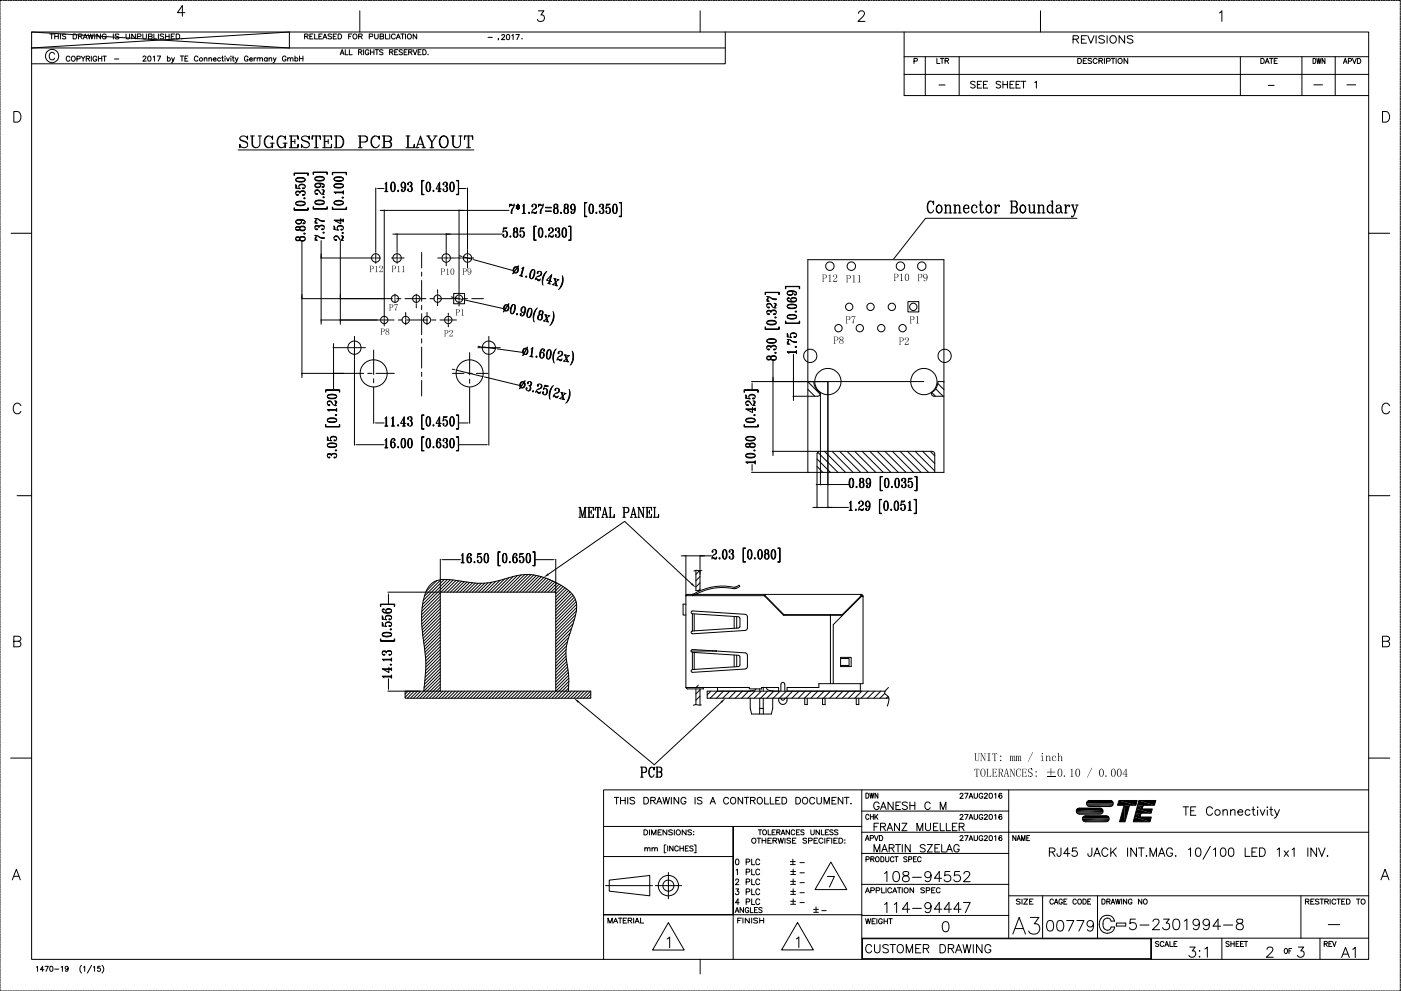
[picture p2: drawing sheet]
<svg xmlns="http://www.w3.org/2000/svg" width="420mm" height="297mm" viewBox="0 0 420 297" stroke-linecap="round" stroke-linejoin="round" font-family="sans-serif">
<g fill="none" stroke="#000" stroke-width=".3">
<path d="M0 1v.5M0 1.7v.5M0 2.5v.4M0 3.2v.5M0 4v.5M0 4.7v.5M0 5.4v.6M0 6.2v.5M0 7v.5M0 7.7v.5M0 8.5v.5M0 9.2v.5"/>
<path d="M0 10v.5M0 10.7v.5M0 11.5v.5M0 12.2v.5M0 13v.4M0 13.7v.5M0 14.5v.5M0 15.2v.5M0 15.9v.6M0 16.7v.5M0 17.5v.5M0 18.2v.5"/>
<path d="M0 19v.5M0 19.7v.5M.6 .1h-.6v.6M.8 .1h.6M1.6 .1h.5M2.4 .1h.4M3.1 .1h.5M3.9 .1h.5M4.6 .1h.5M5.3 .1h.5M6.1 .1h.5M6.9 .1h.5"/>
<path d="M7.6 .1h.5M8.3 .1h.5M9.1 .1h.5M9.5 9.6h401v278h-401zM9.5 9.6l77.3 4.8v-4.8l-77.3 4.8h208M9.9 .1h.5M10.6 .1h.5M11.3 .1h.6M12.1 .1h.5M12.9 .1h.4M13.6 .1h.5M14.4 .1h.5"/>
<path d="M14.9 10.2h1.1M15.1 .1h.5M15.5 10.2v1.5M15.8 .1h.5M16.3 16.2a.8 .8 0 0 0-.9-.5 .8 .8 0 0 0-.6 .8v.6a.81 .81 0 0 0 .6 .8 .81 .81 0 0 0 .9-.5M16.4 10.9h1.1M16.4 10.2v1.5M16.6 .1h.5M17.4 .1h.5M17.5 10.2v1.5M18.1 .1h.5M18.1 10.2v1.5"/>
<path d="M18.8 .1h.5M19.6 .1h.5M19.7 10.4l-.4-.2-.6 .2 .1 .3 .9 .4-.1 .5-.9-.1M20.4 .1h.5M21 17.2a.57 .57 0 0 0-.7-.4 .57 .57 0 0 0-.4 .6v.4a.56 .56 0 0 0 .4 .6 .56 .56 0 0 0 .7-.4M21.1 .1h.5M21.7 16.9a.7 .7 0 0 1 .9 .7 .7 .7 0 0 1-1.1 .5l-.1-.7zM21.8 .1h.6M21.9 10.2h.6a.78 .78 0 0 1 .5 .7 .78 .78 0 0 1-.5 .8h-.6zM22.6 .1h.5M23.1 17.6h.8l.1-.6-.9-.2v1.6M23.4 .1h.4"/>
<path d="M23.5 10.9l1-.1 .1-.4-.1-.2h-1v1.5M24.1 .1h.5M24.1 10.9l.5 .8M24.3 16.8l.6 .8v.8M24.8 .1h.6M24.9 11.7l.7-1.5 .6 1.5M25.2 11.2h.8M25.5 16.8l-.6 .8M25.6 .1h.5M25.9 17.6l.9-.1v-.6l-.9-.1v1.6M26.4 .1h.4M26.4 17.6l.5 .8"/>
<path d="M26.4 10.2l.4 1.5 .4-1.5 .4 1.5 .3-1.5M27.1 .1h.5M27.4 16.8v1.6M27.9 .1h.5M28.4 10.2v1.5M28.6 .1h.5M29 17.2a.57 .57 0 0 0-.6-.4 .57 .57 0 0 0-.5 .6v.4a.55 .55 0 0 0 .5 .6 .55 .55 0 0 0 .6-.6h-.4M29.3 .1h.5M29.5 16.8v1.6M29.5 17.6h1M30.1 .1h.5M30.1 10.2v1.5l-1.1-1.5v1.5"/>
<path d="M30.5 16.8v1.6M30.9 .1h.5M30.9 16.8h1M31.4 16.8v1.6M31.6 .1h.5M31.8 10.5a.62 .62 0 0 0-.6-.3 .62 .62 0 0 0-.6 .5v.4a.59 .59 0 0 0 .6 .6 .59 .59 0 0 0 .6-.6h-.3M32.3 .1h.6M33.1 .1h.5M33.9 .1h.4M34 10.2v1.5M34.3 17.7h1.3M34.6 .1h.5"/>
<path d="M35.3 .1h.6M35.6 10.4l-.4-.2-.7 .2 .2 .3 .9 .4-.1 .5-1-.1M36.1 .1h.5M36.9 .1h.4M37.6 .1h.5M37.8 10.2v1l.5 .5 .5-.2 .1-1.3M38.4 .1h.5M39.1 .1h.5M39.8 .1h.5M40.6 10.2v1.5l-1.1-1.5v1.5M40.6 .1h.5M41.2 11l.9-.1 .2-.5-.2-.2h-.9v1.5"/>
<path d="M41.4 .1h.5M42.1 .1h.5M42.8 10.2v1l.5 .5 .6-.2v-1.3M42.8 .1h.5M42.9 17.2l.3-.4 .6 .3-1 1.2h1.1M43.6 .1h.5M44.4 .1h.5M44.5 16.9a.74 .74 0 0 1 .9 .5 .74 .74 0 0 1-.5 .9l-.5-.2zM44.5 10.9l1-.1 .1-.2-.1-.4h-1v1.5l1-.1 .1-.4-.4-.3M45.1 .1h.5M45.8 .1h.6M45.9 17.1l.4-.3v1.5"/>
<path d="M46.1 10.2v1.5h1M46.6 .1h.5M47.2 16.8h1l-.7 1.5M47.4 .1h.4M47.5 10.2v1.5M48.1 .1h.5M48.9 .1h.5M49.1 10.4l-.4-.2-.7 .2 .2 .3 .8 .4-.1 .5-.9-.1M49.6 .1h.5M49.7 10.9h1M49.7 10.2v1.5M50.2 17.6a.49 .49 0 0 1 .7-.1 .49 .49 0 0 1 0 .7 .49 .49 0 0 1-.7-.1"/>
<path d="M50.2 16.8v1.5M50.3 .1h.5M50.7 10.2v1.5M51.1 .1h.5M51.4 10.9h.6M51.5 17.3l.4 1 .4-1M51.9 .1h.5M51.9 18.3l-.5 .5M52.4 10.2h-1v1.5h1M52.6 .1h.5M52.8 10.2h.6a.78 .78 0 0 1 .5 .7 .78 .78 0 0 1-.5 .8h-.6zM53.3 .1h.5"/>
<path d="M54.1 16.8h1M54.1 .1h.5M54.4 11.6h.2zM54.6 16.8v1.5M54.9 .1h.5M55.5 3.8h-2.3l1.5-2.1v3.2M55.5 17.6h.5M55.6 .1h.5M56.3 .1h.6M56.4 16.8h-.9v1.5h.9M57.1 .1h.5M57.9 .1h.4"/>
<path d="M58.6 .1h.5M59.4 17.2a.54 .54 0 0 0-.7-.4 .54 .54 0 0 0-.4 .6v.4a.55 .55 0 0 0 .4 .5 .55 .55 0 0 0 .7-.3M59.4 .1h.5M60.1 .1h.5M60.8 .1h.5M61.3 17.6l.3-.3 .4 .1 .1 .9M61.3 17.3v1M61.6 .1h.5M62.4 .1h.5M62.7 17.6l.3-.3 .4 .1v.9M62.7 17.3v1M63.1 .1h.5"/>
<path d="M63.8 .1h.5M63.9 17.8h.9v-.2a.48 .48 0 0 0-.7-.1 .48 .48 0 0 0 0 .7 .48 .48 0 0 0 .7-.1M64.6 .1h.5M65.4 .1h.5M66.1 .1h.5M66.1 17.6a.49 .49 0 0 0-.7-.1 .49 .49 0 0 0 0 .7 .49 .49 0 0 0 .7-.1M66.5 17.3h.5M66.7 16.8l.1 1.5h.3M66.8 .1h.6M67.5 16.8v.2zM67.5 17.4v.9M67.6 .1h.5"/>
<path d="M67.9 17.3l.5 1 .4-1M68.4 .1h.4M69.1 .1h.5M69.3 16.8v.2zM69.3 17.4v.9M69.7 17.3h.5M69.9 .1h.5M69.9 16.8v1.3l.4 .2M70.5 17.3l.5 1 .4-1M70.6 .1h.5M71 18.3l-.5 .5M71.3 .1h.5"/>
<path d="M72.1 .1h.5M72.9 .1h.5M73.6 .1h.5M74.3 .1h.5M74.4 17.2a.54 .54 0 0 0-.6-.4 .54 .54 0 0 0-.5 .6v.4a.53 .53 0 0 0 .6 .5 .53 .53 0 0 0 .5-.5h-.4M74.8 17.8h.9v-.2a.46 .46 0 0 0-.7-.1 .46 .46 0 0 0 0 .7 .46 .46 0 0 0 .7-.1M75.1 .1h.5M75.9 .1h.5M76.2 17.3v1M76.6 .1h.5M76.8 17.3l-.4 .1-.2 .4M77.1 17.6l.4-.3 .4 .1v.9"/>
<path d="M77.1 17.3v1M77.3 .1h.6M77.9 17.6l.4-.3 .4 .1v.9M78.1 .1h.5M78.9 .1h.4M79.6 .1h.5M80.1 17.6a.49 .49 0 0 0-.7-.1 .49 .49 0 0 0 0 .7 .49 .49 0 0 0 .7-.1M80.1 17.3v1M80.3 .1h.6M80.7 17.6l.4-.3 .3 .1 .1 .9M80.7 17.3v1M81.1 .1h.5"/>
<path d="M81.9 .1h.4M82 17.3l.4 1 .4-1M82.4 18.3l-.5 .5M82.6 .1h.5M83.4 .1h.5M84.1 .1h.5M84.8 .1h.5M85.6 .1h.5M85.8 17.2a.54 .54 0 0 0-.7-.4 .54 .54 0 0 0-.4 .6v.4a.53 .53 0 0 0 .5 .5 .53 .53 0 0 0 .6-.5h-.4M86.3 17.6l.4-.3 .3 .1 .1 .9M86.3 17.3v1M86.4 .1h.5"/>
<path d="M87.1 17.6l.4-.3 .3 .1 .1 .9M87.1 .1h.5M87.8 .1h.5M88.5 17.6a.47 .47 0 0 1 .7-.1 .47 .47 0 0 1 0 .7 .47 .47 0 0 1-.7-.1M88.5 16.8v1.5M88.6 .1h.5M89.4 .1h.4M89.8 17.6h1M89.8 16.8v1.5M90.1 .1h.5M90.8 .1h.6M90.8 16.8v1.5"/>
<path d="M91.4 10.9l.8-.1 .2-.4-.2-.2h-.8v1.5M91.6 .1h.5M91.9 10.9l.5 .8M92.4 .1h.4M92.9 10.9h.6M93.1 .1h.5M93.9 .1h.5M93.9 10.2h-1v1.5h1M94.4 10.2v1.5h.9M94.6 .1h.5M95.3 .1h.5M95.6 10.9h.7"/>
<path d="M96.1 .1h.5M96.6 10.2h-1v1.5h1M96.9 11.7l.6-1.5 .5 1.5M96.9 .1h.5M97.1 11.2h.7M97.6 .1h.5M98.3 .1h.5M99.1 .1h.5M99.4 10.4l-.9-.2-.1 .5 .9 .3 .1 .5-.3 .2-.7-.2M99.9 .1h.5M99.9 10.9h.6M100.6 .1h.5"/>
<path d="M100.9 10.2h-1v1.5h1M101.3 .1h.6M101.4 10.2h.5a.76 .76 0 0 1 .6 .7 .76 .76 0 0 1-.6 .8h-.5zM102 16.4l.6-1.5 .6 1.5M102.1 .1h.5M102.2 15.9h.8M102.9 .1h.4M103.5 14.9v1.5h.9M103.6 .1h.5M104.4 .1h.5M104.6 10.9h.6M104.8 14.9v1.5h.8"/>
<path d="M105.1 .1h.5M105.5 10.2h-.9v1.5M105.8 .1h.5M106.6 .1h.5M107.4 .1h.5M107.5 15.6h.9l.1-.4-.3-.3h-.7v1.5M107.6 10.9l.9-.1 .1-.5-1-.1v1.5M107.9 3.2v6.4M108 15.6l.5 .8M108.1 .1h.5M108.1 10.9l.5 .8M108.8 .1h.5"/>
<path d="M109.1 14.9v1.5M109.6 .1h.5M110.4 .1h.5M110.6 15.3a.54 .54 0 0 0-.6-.4 .54 .54 0 0 0-.4 .6v.4a.53 .53 0 0 0 .5 .5 .53 .53 0 0 0 .5-.5h-.3M110.7 11l1-.1 .1-.6-1.1-.1v1.5M111.1 .1h.5M111.1 14.9v1.5M111.1 15.6h1M111.8 .1h.6M112.1 14.9v1.5M112.4 10.2v1l.4 .5 .4-.1 .2-.4v-1M112.5 14.9h1"/>
<path d="M112.6 .1h.5M113 14.9v1.5M113.4 .1h.4M114 10.9l.9-.1v-.6h-.9v1.5l.9-.1 .2-.4-.4-.3M114.1 .1h.5M114.9 15.1l-.4-.2-.7 .2 .2 .4 .9 .5-.4 .4-.7-.2M114.9 .1h.5M115.6 10.2v1.5h.9M115.6 .1h.5M116.3 .1h.5M116.8 15.6h.9l.1-.5-1-.2v1.5M116.9 10.2v1.5"/>
<path d="M117.1 .1h.5M117.3 15.6l.6 .8M117.9 .1h.5M118.4 15.6h.6M118.5 10.5a.6 .6 0 0 0-.6-.3 .6 .6 0 0 0-.5 .5v.4a.6 .6 0 0 0 .5 .6 .6 .6 0 0 0 .6-.4M118.6 .1h.5M118.8 11.7l.7-1.5 .6 1.5M119.1 11.2h.7M119.3 14.9h-.9v1.5h.9M119.3 .1h.5M120.1 .1h.5M120.2 10.2h1"/>
<path d="M120.7 15.1l-.4-.2-.6 .2 .1 .4 .9 .5-.4 .4-.6-.2M120.7 10.2v1.5M120.9 .1h.5M121.2 15.6h.6M121.6 .1h.5M121.6 10.2v1.5M122.1 14.9h-.9v1.5h.9M122.3 .1h.6M122.6 15.6h.8l.1-.5-.9-.2v1.5M123.1 15.6l.5 .8M123.1 .1h.5M123.9 14.9l.6 1.5 .6-1.5"/>
<path d="M123.9 .1h.4M124.6 .1h.5M125 10.2v1.5l-1.1-1.5v1.5M125.3 .1h.6M125.4 15.6h.6M126.1 .1h.5M126.3 14.9h-.9v1.5h.9M126.8 14.9h.5a.82 .82 0 0 1 .5 .7 .82 .82 0 0 1-.5 .8h-.5zM126.8 .1h.5M127.6 .1h.5M128.4 16.3h.1M128.4 .1h.5"/>
<path d="M129.1 .1h.5M129.8 .1h.5M130.6 .1h.5M131.4 .1h.5M132.1 .1h.5M132.8 .1h.6M133.6 .1h.5M134.4 .1h.4M135.1 .1h.5M135.8 .1h.6M136.6 .1h.5M137.3 .1h.5"/>
<path d="M138.1 .1h.5M138.9 .1h.5M139.6 .1h.5M140.3 .1h.5M141.1 .1h.5M141.9 .1h.5M142.6 .1h.5M143.3 .1h.5M144.1 .1h.5M144.9 .1h.4M145.6 .1h.5M146.3 .1h.6"/>
<path d="M146.3 11.2h1.4M147.1 .1h.5M147.9 .1h.4M148.6 .1h.5M149.4 .1h.5M149.5 11.6l-.1 .4M150.1 .1h.5M150.5 10.7l.1-.3h.4l.3 .4-.9 1.1h1M150.8 .1h.5M151.6 .1h.5M152.1 10.4a.77 .77 0 0 1 .8 .6 .77 .77 0 0 1-.5 .9l-.5-.3zM152.4 .1h.5"/>
<path d="M153.1 .1h.5M153.5 10.7l.4-.3v1.5M153.8 .1h.5M154.6 .1h.5M154.7 10.4h1l-.7 1.5M155.4 .1h.4M156.1 .1h.5M156.5 11.6h.1zM156.8 .1h.6M157.6 .1h.5M158.4 .1h.4M159.1 .1h.5"/>
<path d="M159.9 .1h.5M160.6 .1h.5M161.3 .1h.5M161.5 3.2h1.6l-.9 1.3a1.01 1.01 0 0 1 1.1 1.1 1.01 1.01 0 0 1-1.4 .8l-.4-.1-.3-.5M162.1 .1h.5M162.9 .1h.5M163.6 .1h.5M164.3 .1h.5M165.1 .1h.5M165.9 .1h.5M166.6 .1h.5M167.3 .1h.6"/>
<path d="M168.1 .1h.5M168.9 .1h.4M169.6 .1h.5M170.3 .1h.6M171.1 .1h.5M171.8 .1h.5M172.6 .1h.5M173.4 .1h.5M174.1 .1h.5M174.8 .1h.5M175.6 .1h.5M176.4 .1h.5"/>
<path d="M177.1 .1h.5M177.8 .1h.6M178.6 .1h.5M179.4 .1h.4M180.1 .1h.5M180.8 .1h.6M181.6 .1h.5M182.3 .1h.5M183.1 .1h.5M183.9 .1h.5M184.6 .1h.5M185.3 .1h.5"/>
<path d="M186.1 .1h.5M186.9 .1h.5M187.6 .1h.5M188.3 .1h.5M189.1 .1h.5M189.9 .1h.4M190.6 .1h.5M191.3 .1h.6M192.1 .1h.5M192.8 .1h.5M193.6 .1h.5M194.4 .1h.5"/>
<path d="M195.1 .1h.5M195.8 .1h.5M196.6 .1h.5M197.4 .1h.5M198.1 .1h.5M198.8 .1h.5M199.6 .1h.5M200.4 .1h.4M201.1 .1h.5M201.8 .1h.6M202.6 .1h.5M203.4 .1h.4"/>
<path d="M204.1 .1h.5M204.9 .1h.5M205.6 .1h.5M206.3 .1h.5M207.1 .1h.5M207.9 .1h.5M208.6 .1h.5M209.3 .1h.5M210 3.2v6.4M210.1 .1h.5M210.9 .1h.4M211.6 .1h.5"/>
<path d="M212.3 .1h.6M213.1 .1h.5M213.9 .1h.4M214.6 .1h.5M215.3 .1h.6M216.1 .1h.5M216.8 .1h.5M217.5 9.6v9.5h-208M217.6 .1h.5M218.4 .1h.5M219.1 .1h.5M219.8 .1h.5"/>
<path d="M220.6 .1h.5M221.4 .1h.5M222.1 .1h.5M222.8 .1h.6M223.6 .1h.5M224.4 .1h.4M225.1 .1h.5M225.8 .1h.6M226.6 .1h.5M227.3 .1h.5M228.1 .1h.5M228.9 .1h.5"/>
<path d="M229.6 .1h.5M230.3 .1h.5M231.1 .1h.5M231.9 .1h.5M232.6 .1h.5M233.3 .1h.5M234.1 .1h.5M234.9 .1h.4M235.6 .1h.5M236.3 .1h.6M237.1 .1h.5M237.8 .1h.5"/>
<path d="M238.6 .1h.5M239.4 .1h.5M240.1 .1h.5M240.8 .1h.5M241.6 .1h.5M242.4 .1h.5M243.1 .1h.5M243.8 .1h.5M244.6 .1h.5M245.4 .1h.4M246.1 .1h.5M246.8 .1h.6"/>
<path d="M247.6 .1h.5M248.3 .1h.5M249.1 .1h.5M249.9 .1h.5M250.6 .1h.5M251.3 .1h.5M252.1 .1h.5M252.9 .1h.5M253.6 .1h.5M254.3 .1h.5M255.1 .1h.5M255.9 .1h.4"/>
<path d="M256.6 .1h.5M257.3 .1h.6M257.4 4v-.1a1.01 1.01 0 0 1 1.3-.7l.4 .4a1.05 1.05 0 0 1-.3 1.3l-1.5 1.5h2.1M258.1 .1h.5M258.8 .1h.5M259.6 .1h.5M260.4 .1h.5M261.1 .1h.5M261.8 .1h.5M262.6 .1h.5M263.4 .1h.5M264.1 .1h.5"/>
<path d="M264.8 .1h.5M265.6 .1h.5M266.4 .1h.4M267.1 .1h.5M267.8 .1h.6M268.6 .1h.5M269.4 .1h.4M270.1 .1h.5M270.8 .1h.6M271.1 17h139.4M271.1 9.6v19h139.4M271.6 .1h.5"/>
<path d="M272.3 .1h.5M273.1 .1h.5M273.9 .1h.5M274.1 18.3l.9-.1 .1-.6-1-.1v1.5M274.6 .1h.5M275.3 .1h.5M276.1 .1h.5M276.9 .1h.4M277.5 17v11.6M277.6 .1h.5M278.3 .1h.5M279.1 .1h.5"/>
<path d="M279.9 .1h.4M280.6 .1h.5M281 17.5v1.5h.9M281.3 .1h.6M282 17.5h1M282.1 .1h.5M282.5 17.5v1.5M282.8 .1h.5M283.4 18.2l1-.1v-.5l-1-.1v1.5M283.6 .1h.5M284 18.2l.5 .8M284.4 .1h.5"/>
<path d="M285.1 .1h.5M285.8 .1h.5M286.6 .1h.5M287.4 .1h.5M287.7 17v11.6M288.1 .1h.5M288.8 .1h.5M289.6 .1h.5M290.4 .1h.4M291.1 .1h.5M291.8 .1h.6M292.6 .1h.5"/>
<path d="M293.3 .1h.5M294.1 .1h.5M294.9 .1h.5M295.6 .1h.5M296.3 .1h.5M297.1 .1h.5M297.9 .1h.5M298.6 .1h.5M299.3 .1h.5M300.1 .1h.5M300.9 .1h.4M301.6 .1h.5"/>
<path d="M302.3 .1h.6M303.1 .1h.5M303.8 .1h.5M304.6 .1h.5M305.4 .1h.5M306.1 .1h.5M306.8 .1h.5M307.6 .1h.5M308.4 .1h.5M309.1 .1h.5M309.8 .1h.5M310.6 .1h.5"/>
<path d="M311.4 .1h.4M312 3.2v6.4M312.1 .1h.5M312.8 .1h.6M313.6 .1h.5M314.3 .1h.5M315.1 .1h.5M315.8 .1h.6M316.6 .1h.5M317.3 .1h.5M318.1 .1h.5M318.9 .1h.5"/>
<path d="M319.6 .1h.5M320.3 .1h.5M321.1 .1h.5M321.8 11.8l1.4-.2 .3-.5-.3-.3-1.4-.1v2.2M321.9 .1h.4M322.6 .1h.5M322.6 11.8l.9 1.1M323.2 17.5h.6a.79 .79 0 0 1 .5 .8 .79 .79 0 0 1-.5 .7h-.6zM323.3 .1h.6M324.1 .1h.5M324.3 11.8h.9M324.9 .1h.4"/>
<path d="M324.9 18.2h.6M325.6 .1h.5M325.8 10.7h-1.5v2.2h1.5M325.9 17.5h-1v1.5h1M326.2 10.7l1 2.2 .9-2.2M326.3 .1h.6M327.1 .1h.5M327.4 17.7l-.4-.2-.7 .2v.3l1.1 .6v.2l-.4 .2-.7-.2M327.8 .1h.5M328.6 .1h.5M328.7 10.7v2.2M329 17.9a.62 .62 0 0 0-.7-.4 .62 .62 0 0 0-.5 .6 .68 .68 0 0 0 .3 .8 .68 .68 0 0 0 .8-.1l.1-.1"/>
<path d="M329.4 .1h.5M329.6 18.2h.7l.4-.4-.2-.2-.9-.1v1.5M330.1 .1h.5M330.1 18.2l.6 .8M330.8 .1h.5M331.2 11l-.6-.3-1.1 .3 .3 .5 1.2 .5 .2 .6a1.16 1.16 0 0 1-1.7 0M331.2 17.5v1.5M331.6 .1h.5M331.9 18.3l.9-.1 .1-.6-1-.1v1.5M332 10.7v2.2M332.4 .1h.4M333.1 .1h.5"/>
<path d="M333.1 11a1.03 1.03 0 0 1 1.4 .1 1.03 1.03 0 0 1 0 1.4 1.03 1.03 0 0 1-1.4 .1l-.2-.5zM333.2 17.5h1.1M333.8 17.5v1.5M333.8 .1h.5M334.6 .1h.5M334.7 17.5v1.5M335.4 .1h.4M336.1 .1h.5M336.8 .1h.6M337.3 10.7v2.2l-1.7-2.2v2.2M337.6 .1h.5M338.2 17.5v1.5l-1.1-1.5v1.5"/>
<path d="M338.3 .1h.5M339.1 .1h.5M339.8 11l-.6-.3-1.1 .3 .2 .5 1.2 .5 .3 .6a1.16 1.16 0 0 1-1.7 0M339.9 .1h.5M340.6 .1h.5M341.3 .1h.5M342.1 .1h.5M342.9 .1h.5M343.6 .1h.5M344.3 .1h.5M345.1 .1h.5M345.9 .1h.4"/>
<path d="M346.6 .1h.5M347.3 .1h.6M348.1 .1h.5M348.8 .1h.5M349.6 .1h.5M350.4 .1h.5M351.1 .1h.5M351.8 .1h.5M352.6 .1h.5M353.4 .1h.5M354.1 .1h.5M354.8 .1h.5"/>
<path d="M355.6 .1h.5M356.4 .1h.4M357.1 .1h.5M357.8 .1h.6M358.6 .1h.5M359.3 .1h.5M360.1 .1h.5M360.8 .1h.6M361.6 .1h.5M362.3 .1h.5M363.1 .1h.5M363.9 .1h.5"/>
<path d="M364.6 .1h.5M365.3 .1h.5M365.7 3.9l.7-.7v3.2M366.1 .1h.5M366.9 .1h.4M367.6 .1h.5M368.3 .1h.6M369.1 .1h.5M369.8 .1h.5M370.6 .1h.5M371.3 .1h.6M372 17v11.6"/>
<path d="M372.1 .1h.5M372.8 .1h.5M373.6 .1h.5M374.4 .1h.5M375.1 .1h.5M375.8 .1h.5M376.6 .1h.5M377.4 .1h.4M378.1 .1h.5M378.1 17.5h.5a.81 .81 0 0 1 .6 .8 .81 .81 0 0 1-.6 .7h-.5zM378.8 .1h.5M379.4 19l.6-1.5 .6 1.5"/>
<path d="M379.6 .1h.5M379.6 18.5h.8M380.4 .1h.4M380.7 17.5h1.1M381.1 .1h.5M381.3 17.5v1.5M381.8 .1h.6M382.1 18.2h.6M382.6 .1h.5M383.1 17.5h-1v1.5h1M383.3 .1h.5M384.1 .1h.5"/>
<path d="M384.9 .1h.5M385.6 .1h.5M386.3 .1h.5M387.1 .1h.5M387.9 .1h.4M388.6 .1h.5M389.3 .1h.5M390.1 .1h.5M390.4 17v11.6M390.9 .1h.4M391.6 .1h.5M392.3 .1h.6"/>
<path d="M393.1 .1h.5M393.8 17.5a.77 .77 0 0 1 .9 .8 .77 .77 0 0 1-.9 .7zM393.8 .1h.5M394.6 .1h.5M394.9 17.5l.3 1.5 .3-1.5 .3 1.5 .4-1.5M395.4 .1h.5M396.1 .1h.5M396.8 .1h.5M397.3 17.5v1.5l-.8-1.5v1.5M397.6 .1h.5M398.4 .1h.4M399.1 .1h.5"/>
<path d="M399.8 .1h.5M400.4 17v11.6M400.6 .1h.5M401.4 .1h.4M402.1 .1h.5M402.8 .1h.6M402.9 19l.5-1.5 .6 1.5M403.1 18.5h.7M403.6 .1h.5M404.3 .1h.5M404.4 18.3l.8-.1v-.6l-.8-.1v1.5M405.1 .1h.5"/>
<path d="M405.6 17.5l.6 1.5 .5-1.5M405.8 .1h.6M406.6 .1h.5M407.1 17.5h.5a.81 .81 0 0 1 .5 .8 .81 .81 0 0 1-.5 .7h-.5zM407.3 .1h.5M408.1 .1h.5M408.9 .1h.5M409.6 .1h.5M410.3 .1h.5M411.1 .1h.5M411.9 .1h.4M412.6 .1h.5"/>
<path d="M413.3 .1h.6M414.1 .1h.5M414.8 .1h.5M415.6 .1h.5M416.3 .1h.6M417.1 .1h.5M417.8 .1h.5M418.6 .1h.5M419.4 .1h.5v.6M419.9 1v.5M419.9 1.7v.5M419.9 2.5v.4"/>
<path d="M419.9 3.2v.5M419.9 4v.5M419.9 4.7v.5M419.9 5.4v.6M419.9 6.2v.5M419.9 7v.5M419.9 7.7v.5M419.9 8.5v.5M419.9 9.2v.5M419.9 10v.5M419.9 10.7v.5M419.9 11.5v.5"/>
<path d="M419.9 12.2v.5M419.9 13v.4M419.9 13.7v.5M419.9 14.5v.5M419.9 15.2v.5M419.9 15.9v.6M419.9 16.7v.5M419.9 17.5v.5M419.9 18.2v.5M419.9 19v.5M419.9 19.7v.5M0 20.5v.5"/>
<path d="M0 21.2v.5M0 22v.5M0 22.7v.5M0 23.5v.4M0 24.2v.5M0 25v.5M0 25.7v.5M0 26.4v.6M0 27.2v.5M0 28v.5M0 28.7v.5M0 29.4v.6"/>
<path d="M0 30.2v.5M0 31v.5M0 31.7v.5M0 32.5v.5M0 33.2v.5M0 34v.4M0 34.7v.5M0 35.5v.5M0 36.2v.5M0 36.9v.6M0 37.7v.5M0 38.5v.5"/>
<path d="M0 39.2v.5M0 39.9v.6M4.1 33.4h1.1a1.69 1.69 0 0 1 1.1 1.6 1.69 1.69 0 0 1-1.1 1.6h-1.1zM271.1 22.3h139.4M281.6 25.5h1.8M292.4 24.7l-.4-.3-.9 .3 .1 .3 1.2 .6v.5a.87 .87 0 0 1-1.3 0M293.1 25.3h.8M294.4 24.4h-1.3v2h1.3M294.9 25.3h.8M296.2 24.4h-1.3v2h1.3M300.1 24.7l-.5-.3-.9 .3 .2 .4 1.1 .5 .1 .5-.2 .2a.85 .85 0 0 1-1.2-.2M300.8 25.3h1.3"/>
<path d="M300.8 24.4v2M302.1 24.4v2M302.9 25.3h.8M304.2 24.4h-1.3v2h1.3M304.7 25.3h.8M306 24.4h-1.3v2h1.3M306.3 24.4h1.3M307 24.4v2M310.3 24.8l.5-.4v2M380.4 25.6h1.7M394 25.4h2.6M403.9 25.4h2.7"/>
<path d="M414.6 33.4h1.1a1.69 1.69 0 0 1 1.1 1.6 1.69 1.69 0 0 1-1.1 1.6h-1.1zM419.9 20.5v.5M419.9 21.2v.5M419.9 22v.5M419.9 22.7v.5M419.9 23.5v.4M419.9 24.2v.5M419.9 25v.5M419.9 25.7v.5M419.9 26.4v.6M419.9 27.2v.5M419.9 28v.5"/>
<path d="M419.9 28.7v.5M419.9 29.4v.6M419.9 30.2v.5M419.9 31v.5M419.9 31.7v.5M419.9 32.5v.5M419.9 33.2v.5M419.9 34v.4M419.9 34.7v.5M419.9 35.5v.5M419.9 36.2v.5M419.9 36.9v.6"/>
<path d="M419.9 37.7v.5M419.9 38.5v.5M419.9 39.2v.5M419.9 39.9v.6M0 40.7v.5M0 41.5v.5M0 42.2v.5M0 43v.5M0 43.7v.5M0 44.5v.4M0 45.2v.5M0 46v.5"/>
<path d="M0 46.7v.5M0 47.4v.5M0 48.2v.5M0 49v.5M0 49.7v.5M0 50.4v.6M0 51.2v.5M0 52v.5M0 52.7v.5M0 53.5v.5M0 54.2v.5M0 55v.4"/>
<path d="M0 55.7v.5M0 56.5v.5M0 57.2v.5M0 57.9v.5M0 58.7v.5M0 59.5v.5M71.4 44.9h70.7M71.9 41.6l.7 .5 1.3 .5a1.1 1.1 0 0 1-.2 1.7 1.1 1.1 0 0 1-1.6-.5l-.2-.5v1l.2-.5M74.1 41.3l.2-.5v1a1.19 1.19 0 0 0-1.1-1.1 1.19 1.19 0 0 0-1.3 .9l.4 .5 1.3 .5 .7 .5M75.1 40.8h1.1M75.6 40.8v2.5a1.2 1.2 0 0 0 1.2 1 1.2 1.2 0 0 0 1.1-1v-2.5M75.7 40.8v2.5l.2 .5 .7 .5"/>
<path d="M77.4 40.8h1M80.4 40.8a1.99 1.99 0 0 0 0 3.5M81.1 42.9h1.2M81.6 41.3l.1 .5v-1l-.1 .5a1.3 1.3 0 0 0-1.5-.5 1.3 1.3 0 0 0-.9 1.3 1.53 1.53 0 0 0 .4 1.7 1.53 1.53 0 0 0 1.6 .3l.4-.3M81.6 42.9v1.4M81.7 42.9v1.4M84.2 40.8a2.03 2.03 0 0 0 0 3.5M84.9 42.9h1.2M85.4 41.3l.2 .5v-1l-.2 .5a1.3 1.3 0 0 0-1.4-.5 1.3 1.3 0 0 0-.9 1.3 1.53 1.53 0 0 0 .3 1.7 1.53 1.53 0 0 0 1.7 .3l.3-.3M85.4 42.9v1.4M85.6 42.9v1.4M86.7 40.8h2.7v1l-.2-1"/>
<path d="M86.7 44.3h2.7v-1l-.2 1M87.2 40.8v3.5M87.4 40.8v3.5M87.4 42.4h1M88.2 51.9h4.3v.7h-.2v-.6h-4l-.1 .6zM88.4 41.8v1.3M88.7 54a2.49 2.49 0 0 0 2.8 0M88.7 53.8a2.49 2.49 0 0 1 2.8 0M88.9 53.5l1-.3a1.23 1.23 0 0 1 1.6 .8 1.88 1.88 0 0 1-2.8 0zM88.9 57.5h.9M88.9 55.6v.8M89 56.4l-.3-1v1l1.3 .2a.89 .89 0 0 1 .4-1.5 .89 .89 0 0 1 1.1 1l-.5 .5-.3-.2 .4 .1"/>
<path d="M89 54.3l.8 .2 1.4-.2M89 53.5l.8-.2 1.4 .2M89.2 58.4l.2 .1zM89.6 55.8l.7-.4 .9 .1 .3 .3M89.9 57.7a.66 .66 0 0 0-1-.3 .7 .7 0 0 0-.2 .8 .7 .7 0 0 0 .7 .4v-.3l-.3 .2M89.9 58a.78 .78 0 0 1 1.1-.8 .78 .78 0 0 1 .2 1.3l-.4 .1-.1-.2 .3-.1 .1 .2M90 55.4h1.1M90.3 57.4h.9M90.4 41.6l.7 .5 1.3 .5 .4 .5v.7a1.3 1.3 0 0 1-1.4 .5 1.3 1.3 0 0 1-1-1v1l.2-.5M90.8 58.4l.2 .1zM90.8 56.4l.2 .1zM91.1 59.4l.4 .1-.3 .1z"/>
<path d="M91.2 59.4l.2 .1zM91.5 57.7l-.1-.2-.8-.1-.7 .4-.4-.3-.8 .3M92.6 41.3l.2-.5v1a1.19 1.19 0 0 0-1.1-1.1 1.19 1.19 0 0 0-1.3 .9l.4 .5 1.3 .5 .7 .5M93.8 40.8l-.2 1v-1h2.5v1l-.2-1M93.9 51.6h4.3v.7l-.2-.6h-4l-.1 .6zM94.2 44.3h1.2M94.4 57.4l.2-.2 .7-.1 .8 .7M94.4 55.7a1.08 1.08 0 0 0 1.8 0M94.4 55.5a2.2 2.2 0 0 1 2.8 .1M94.4 53.7a2.41 2.41 0 0 0 2.8 0M94.4 53.5a2.62 2.62 0 0 1 2.8 0M94.6 53.2l1-.3a1.29 1.29 0 0 1 1.6 .8 1.92 1.92 0 0 1-2.8 0z"/>
<path d="M94.7 57.1h.8M94.7 55.2l.6-.2 1.6 .2M94.7 54l.8 .2 1.5-.2M94.7 53.2l.8-.2 1.5 .2M94.7 40.8v3.5M94.8 58.2l.3-.2v.3a.7 .7 0 0 1-.6-1.1 .7 .7 0 0 1 1.3 .1 1.3 1.3 0 0 0 1.4 1M94.8 56.1h1M94.9 40.8v3.5M95 58.1l.1 .1zM95.6 55.1l.5 .2a.76 .76 0 0 1-.9 1 .76 .76 0 0 1-.4-1.3l1.3-.1a.96 .96 0 0 1 1.1 1l-.3 .3-.3-.2 .3-.1 .1 .2M96.6 56.9l.6 .2v.4l-.3 .5 .2-.5-.1-.5M96.7 56l.2 .1z"/>
<path d="M96.8 40.8h2.6v1l-.1-1M96.8 44.3h2.6v-1l-.1 1M96.9 59.1l.2-.1 .1 .2-.2 .1zM96.9 56.9l.1 1.4M97 59.1l.1 .1zM97.2 40.8v3.5M97.4 42.4h1M97.4 40.8v3.5M98.4 41.8v1.3M99.7 51.7h4.2v.7l-.1-.6h-4l-.1 .6zM100.2 55.8a2.72 2.72 0 0 0 2.8 0M100.2 55.6a2.72 2.72 0 0 1 2.8 0"/>
<path d="M100.2 53.8a2.72 2.72 0 0 0 2.8 0M100.2 53.6a2.49 2.49 0 0 1 2.8 0M100.2 40.8h1.7a1.89 1.89 0 0 1 1.2 1.7 1.89 1.89 0 0 1-1.2 1.8h-1.7M100.3 55.3l1.1-.3a1.21 1.21 0 0 1 1.6 .8 1.97 1.97 0 0 1-2.8 0zM100.3 53.3l1.1-.3a1.21 1.21 0 0 1 1.6 .8 1.97 1.97 0 0 1-2.8 0zM100.5 56.1l.8 .2 1.4-.2M100.5 55.3l.8-.2 1.4 .2M100.5 54.1l.8 .2 1.4-.2M100.5 53.3l.8-.2 1.4 .2M100.5 57.8h2.5M100.5 57.7h2.3M100.8 40.8v3.5"/>
<path d="M100.9 40.8v3.5M101.9 40.8a2.03 2.03 0 0 1 0 3.5M102.6 59.2l.2-.1 .2 .2-.3 .1zM102.7 59.2l.1 .1zM102.7 57.8l.3 .1M102.8 57.8l.2 .2M103 57.6h-2.8l.5 .5M103 57.2v1M103 57.5l-.3 .1M103 57.4l-.2 .2M107.4 40.8l2.5 .1a.93 .93 0 0 1 .3 1 .93 .93 0 0 1-.8 .7h-1.3M107.4 44.3h1.2"/>
<path d="M107.9 40.8v3.5M108.1 40.8v3.5M109.4 40.8a.94 .94 0 0 1 .7 .9 .94 .94 0 0 1-.7 .9M112.4 40.8a1.99 1.99 0 0 0 0 3.5M112.7 56.3v18.4M113.3 56.5h1.9M113.6 41.3l.1 .5v-1l-.1 .5a1.3 1.3 0 0 0-1.5-.5 1.3 1.3 0 0 0-.8 1.3 1.53 1.53 0 0 0 .3 1.7 1.53 1.53 0 0 0 1.6 .3l.5-.7M114.6 40.8l2.5 .1a.79 .79 0 0 1 0 1.3l-.5 .2M115.1 40.8v3.5M115.3 40.8v3.5M115.4 57.4h.9M115.4 55.1l.6-.5v2.8"/>
<path d="M115.7 54.9v2.5M115.7 57.3l-.1 .1M115.7 57.1v.3M115.9 54.9v2.4M116 57.1v.3M116 57.3l.2 .1M116.6 40.8a.84 .84 0 0 1 .7 .8 .84 .84 0 0 1-.7 .8h-1.3M116.6 42.4a.93 .93 0 0 1 .9 .9 .93 .93 0 0 1-.9 1h-2M116.6 42.4a.97 .97 0 0 1 .7 .9 .97 .97 0 0 1-.7 1M117.4 54.8l.5-.2a1.97 1.97 0 0 1 0 2.8h-.2a2.21 2.21 0 0 1-.3-2.6zM117.4 54.9l-.1 .8 .1 1.4M117.7 54.6a2.72 2.72 0 0 0 0 2.8"/>
<path d="M117.9 54.6a2.49 2.49 0 0 1 0 2.8M118.2 54.9l.2 .8-.2 1.4M119.3 57l.2 .1v.3l-.2-.1zM119.3 57.1l.2 .2zM120.4 56.9l.2 .1zM120.4 55v1M120.9 54.6l-.5 .7 .2 .8 .3 .2M121 54.6a2.28 2.28 0 0 1-.1 2.8M121.4 54.9l.1 .5-.1 1.6M121.5 55.8l-.3 .4a.77 .77 0 0 1-.9-.8 .77 .77 0 0 1 1.1-.6 1.64 1.64 0 0 1-.7 2.6l-.3-.4 .2-.2 .1 .2-.3 .1M121.8 44.3h2.4v-1l-.1 1M121.8 40.8h1.1"/>
<path d="M122.3 40.8v3.5M122.3 55.1l.2 .2zM122.3 56.8l.2 .1zM122.3 55l.3 .3h-.3a.66 .66 0 0 1 .5-.7 .66 .66 0 0 1 .7 .4 .66 .66 0 0 1-.4 .8M122.4 40.8v3.5M122.9 55.8a.78 .78 0 0 1 .9 .6 .78 .78 0 0 1-.6 .9 .78 .78 0 0 1-.9-.5h.3l-.3 .2M123.1 54.6a.75 .75 0 0 1 0 1.2l.3 .7v.8l-.3 .1M123.4 54.8v.9M123.4 56.2v.9M124.6 44.3h1M124.9 44.3l1.2-3.5 1.2 3.5M125.3 43.3h1.4"/>
<path d="M126.1 41.3l1 3M126.4 54.1h.8l-.7 .1v4l.7 .2h-.8zM126.6 44.3h1M127.9 40.8h1M128.1 54.8l.5-.2a1.97 1.97 0 0 1 0 2.8h-.2a2.21 2.21 0 0 1-.3-2.6zM128.1 54.9l-.3 .8 .3 1.4M128.3 40.8l1.1 1.8v1.7M128.4 54.6a2.49 2.49 0 0 0 0 2.8M128.4 40.8l1.2 1.8v1.7M128.6 54.6a2.72 2.72 0 0 1 0 2.8M128.9 54.9l.1 .8-.1 1.4M128.9 44.3h1.2"/>
<path d="M129.8 57.1l.2-.1v.4zM130 57.1v.2zM130.1 40.8h1M130.8 40.8l-1.2 1.8M131.4 57.4h.8M131.7 55v2.4M131.7 57.3l-.3 .1M131.7 57.1l-.1 .3M131.7 54.9v2.4M131.9 57.1l.1 .3M131.9 57.3l.1 .1M132.3 56.6h-1.5l1.1-2v2.8"/>
<path d="M132.9 40.8a1.88 1.88 0 0 0-1.2 1.7 1.88 1.88 0 0 0 1.2 1.8 1.84 1.84 0 0 0 1.6-1.4 1.84 1.84 0 0 0-.7-2 1.39 1.39 0 0 0-1.6 .3 1.39 1.39 0 0 0-.3 1.5 1.61 1.61 0 0 0 1 1.6M133 55.1l.1 .2zM133 56.8l.1 .1zM133 55l.1 .4-.3-.3a.74 .74 0 0 1 1.3-.3 .72 .72 0 0 1-.3 1M133.3 40.8a2.01 2.01 0 0 1 0 3.5M133.4 55.8a.78 .78 0 0 1 1 .6 .78 .78 0 0 1-.6 .9 .78 .78 0 0 1-1-.5h.3l-.1 .2M133.6 54.6l.3 .4v.7l-.3 .1 .3 .3a1.13 1.13 0 0 1-.1 1.3M133.9 54.8v.9M134.1 56.2v.9M135.2 54.8l.4-.2a1.88 1.88 0 0 1 0 2.8h-.1a2.21 2.21 0 0 1-.3-2.6zM135.2 54.9l-.2 .8 .2 1.4M135.3 40.8h1.1"/>
<path d="M135.5 54.6a2.49 2.49 0 0 0 0 2.8M135.6 54.6a2.49 2.49 0 0 1 0 2.8M135.8 40.8v2.5a1.17 1.17 0 0 0 1.1 1 1.17 1.17 0 0 0 1.2-1v-2.5M135.9 40.8v2.5l.2 .5 .7 .5M135.9 54.9l.2 .8-.2 1.4M136.9 54.1h.6v4.3h-.6l.6-.2v-4zM137.6 40.8h1M137.7 56.5h1.9M139.4 40.8l-.1 1v-1h2.5v1l-.2-1M139.9 44.3h1.2M140.2 56.3v18.4M140.4 40.8v3.5"/>
<path d="M140.6 40.8v3.5M419.9 40.7v.5M419.9 41.5v.5M419.9 42.2v.5M419.9 43v.5M419.9 43.7v.5M419.9 44.5v.4M419.9 45.2v.5M419.9 46v.5M419.9 46.7v.5M419.9 47.4v.5M419.9 48.2v.5"/>
<path d="M419.9 49v.5M419.9 49.7v.5M419.9 50.4v.6M419.9 51.2v.5M419.9 52v.5M419.9 52.7v.5M419.9 53.5v.5M419.9 54.2v.5M419.9 55v.4M419.9 55.7v.5M419.9 56.5v.5M419.9 57.2v.5"/>
<path d="M419.9 57.9v.5M419.9 58.7v.5M419.9 59.5v.5M0 60.2v.5M0 60.9v.6M0 61.7v.5M0 62.5v.5M0 63.2v.5M0 64v.5M0 64.7v.5M0 65.5v.4M0 66.2v.5"/>
<path d="M0 67v.5M0 67.7v.5M0 68.4v.5M0 69.2v.5M0 70v.5M0 70.7v.5M0 71.4v.6M0 72.2v.5M0 73v.5M0 73.7v.5M0 74.5v.5M0 75.2v.5"/>
<path d="M0 76v.4M0 76.7v.5M0 77.5v.5M0 78.2v.5M0 78.9v.5M0 79.7v.5M3.3 69.9h6.2M88.2 62.3l.1 .6h4v-.6h.2v.7h-4.3zM88.7 71.8l.4 .2 .8-.2M88.7 71.4l.4-.2 .8 .2M88.7 68.7l.4 .2 .8-.2M88.7 68.3l.4-.2 .8 .2"/>
<path d="M88.7 66.6l.7 .4 .8-.1 .2-.3M88.7 66.4a2.35 2.35 0 0 1 2.8 .1M88.7 61.1a2.49 2.49 0 0 0 2.8 0M88.7 60.9a2.72 2.72 0 0 1 2.8 0M88.9 60.6l1-.3a1.29 1.29 0 0 1 1.6 .8 1.97 1.97 0 0 1-2.8 0zM88.9 72h.9M88.9 71.2h.9M88.9 68.9h.9M88.9 68.1h.9M89 66.1l.5-.2 1.6 .2M89 61.4l.8 .2 1.4-.2M89 60.6l.8-.2 1.4 .2"/>
<path d="M89.1 67h.9M89.9 71.4l.5-.5 .8 .1a.72 .72 0 0 1 .3 .7 .72 .72 0 0 1-.5 .6h-.6l-.5-.5M89.9 71.8a1.13 1.13 0 0 0 1.6 0M89.9 71.4a1.04 1.04 0 0 1 1.6 0M89.9 68.3l.5-.5h.6a.74 .74 0 0 1 .6 .7 .74 .74 0 0 1-.6 .7h-.6l-.5-.5M89.9 68.7a1.13 1.13 0 0 0 1.6 0M89.9 68.3a1.13 1.13 0 0 1 1.6 0M89.9 66l.4 .2a.77 .77 0 0 1-.8 1 .77 .77 0 0 1-.6-1.1 1.64 1.64 0 0 1 2.6 .7l-.4 .3-.3-.2 .3-.1 .1 .2M90.2 72.1h1M90.2 71.1h1M90.2 69h1M90.2 68h1"/>
<path d="M90.6 72.4v40.8M91 66.9l.1 .1zM91.1 70l.3-.1 .1 .2-.3 .1zM91.2 70l.2 .1zM93.9 62l.1 .6h4l.2-.6v.7h-4.3zM94.4 60.8a2.62 2.62 0 0 0 2.8 0M94.4 60.6a2.62 2.62 0 0 1 2.8 0M94.4 72h.9M94.4 66.9h.9M94.6 60.3l1-.3a1.21 1.21 0 0 1 1.6 .8 1.92 1.92 0 0 1-2.8 0zM94.6 67.8h.9M94.7 71.3v.5"/>
<path d="M94.7 66.2v.5M94.7 61.1l.8 .2 1.5-.2M94.7 60.3l.8-.2 1.5 .2M95 68.7l.1 .1zM95.3 70.7a2.55 2.55 0 0 0 1.9 .8v-.2l-1-.1-.9-.5-.9-.1 .4 .2-.4 .9 .6 .3-.3-.3 .1-.7M95.3 65.6a2.21 2.21 0 0 0 1.9 .8v-.2l-1.3-.2-.6-.4-.9-.1 .4 .2-.4 .9 .6 .3-.3-.3 .1-.7M95.6 68l-.3-.4-.7 .1v1l.4 .2 .3-.2-.3-.1-.2 .2M95.6 68.3a.79 .79 0 0 1 .6-.9 .79 .79 0 0 1 1 .5 .79 .79 0 0 1-.5 1l-.3-.1 .2-.2 .3 .2M96.1 71.2l1.1 .2M96.1 67.7h.9M96.1 66.1l1.1 .2M96.2 77.3h14.7"/>
<path d="M96.3 72.1v25.1M96.6 68.7l.1 .1zM96.9 69.7l.2-.1 .1 .2-.2 .1zM97 69.7l.1 .1zM97.2 68l-.1-.2-.8-.1-.7 .4-.3-.3-.9 .3M99.7 62.1l.1 .6h4l.1-.6v.7h-4.2zM100.2 71.2l.5-.3a.96 .96 0 0 1 1.1 .7M100.2 60.9a2.49 2.49 0 0 0 2.8 0M100.2 60.7a2.49 2.49 0 0 1 2.8 0M100.3 60.4a2.06 2.06 0 0 1 2.7 .3v.2a1.88 1.88 0 0 1-2.8 0zM100.3 68v.8M100.5 70.9h.8"/>
<path d="M100.5 68.8l-.3-1v1l1.3 .2a.89 .89 0 0 1 .3-1.5 .89 .89 0 0 1 1.2 1l-.6 .5-.2-.2 .4 .1M100.5 61.2l.8 .2 1.4-.2M100.5 60.4l.8-.2 1.4 .2M100.5 66.1h2.3M100.6 72l.2-.2v.3a.72 .72 0 0 1-.5-1.1 .72 .72 0 0 1 1.2 .1 1.23 1.23 0 0 0 1.5 1M100.6 66.2h2.4M100.7 71.9l.1 .1zM101.1 68.2l.7-.4 .9 .1 .3 .3M101.5 67.8h1.1M102.1 72.2v25M102.2 65.5v1.6l-2-1.1h2.8M102.3 68.8l.1 .1z"/>
<path d="M102.3 70.7l.7 .2v.4l-.4 .5 .2-.5-.1-.5M102.6 70.7l.1 1.4M102.7 69.7l.3 .2h-.4zM102.7 69.8l.1 .1zM102.7 66.2l.3 .1M102.8 66.2l.2 .2M103 65.7v.8M103 65.9l-.3 .1M103 65.8l-.2 .2M111 77.3h1.2M112.4 77.3h.3M112.7 74.8v.7"/>
<path d="M112.7 75.8v.2M112.7 76.3v1.2M112.7 77.8v.2M112.7 78.3v.6M112.9 77.3h1.1M114 63.1h38.7M115.2 62.9v30.6M117.4 77.3h1.6M117.8 70.2h32.9M119.1 70v4.7M119.1 74.8v.7M119.1 75.8v.2"/>
<path d="M119.1 76.3v1.2M119.1 77.8v.2M119.1 78.3v.6M119.2 77.3h.2M119.7 77.3h1.5M126.4 75.7v4.6M131.3 77.3h1M132.5 77.3h.3M133.1 77.3h1.2M133.8 70v4.7M133.8 74.8v1M133.8 76.1v.3"/>
<path d="M133.8 76.6v1.3M133.8 78.1v.2M133.8 78.6v1.1M134.6 77.3h.2M135 77.3h1.3M136.6 77.3h.2M137.1 77.3h1.2M137.7 62.9v23.9M137.8 76.7l.6 .1M138.6 77.3h.2M139 77l2.5 .7M139.1 77.3h1.2"/>
<path d="M140.2 74.8v1.4M140.2 76.4v.3M140.2 76.9v1.3M140.2 78.4v.3M140.2 78.9v1.4M140.5 77.3h.3M141.1 77.3h1M142.1 77.8l11.6 3.3M150.9 70.4l.1 .2zM151 68.6l1-.3h-1l-.2 1.3a.71 .71 0 0 1 .7-.4 .71 .71 0 0 1 .6 .4 .85 .85 0 0 1 0 1.2 .85 .85 0 0 1-1.2 .1l.1-.6 .1 .3-.2 .1M151 68.4h.8M151.6 69.2a1.27 1.27 0 0 1 0 1.9"/>
<path d="M152 69.6v1.1M152.8 61.2v.8M153 61.5l.1-.2 .4 .2M153 70.7l.1 .4-.2-.1zM153 70.9l.1 .1zM153.6 62.8l-.2 1.2M153.8 61.6l-.7-.1-.3 .3 .3-.6 .7 .4 .4-.4-.1 .8-.5 .9-.1 1.1h-.2a2.55 2.55 0 0 1 .8-2M154.1 69.8v1.1M154.2 68.4v1M154.4 68.3l-.2 .4 .2 .8M154.4 69.5l-.5 .5 .1 .9 .4 .2 .7-.1 .2-.4-.1-.8-.4-.3M154.4 69.5a1.16 1.16 0 0 0 0 1.6"/>
<path d="M154.5 80l-.5 .8 .1 .8M154.8 68.3l.2 .4-.2 .8M154.8 69.5a1.16 1.16 0 0 1 0 1.6M154.8 61.6l1 .8M154.9 80l-.8 .6v.7l.2 .5M155 68.4v1M155 80l.3 .9-.3 .6-.5 .3M155.1 69.8v1.1M155.3 61.2v1.6M155.4 79.7l-1.6 2.3zM155.8 61.6l-1 .8M156 70.4l.1 .2z"/>
<path d="M156.1 68.6l1-.3h-1l-.2 1.3a.89 .89 0 0 1 1.5 .3 .89 .89 0 0 1-1 1.2l-.5-.5 .2-.3-.1 .4M156.1 68.4h.8M156.6 64h1M156.7 69.2a1.19 1.19 0 0 1 0 1.9M156.7 61.8l.5-.6v2.8M157 61.5v2.5M157 63.9l-.2 .1M157 63.7l-.1 .3M157.1 61.5v2.4M157.1 69.6v1.1M157.2 63.7l.1 .3M157.2 63.9l.2 .1"/>
<path d="M158.5 63.7l.2-.1v.4zM158.6 63.7l.1 .2zM159.6 61.8l.1 .1zM159.6 61.6l.2 .3h-.3a.71 .71 0 0 1 1.1-.6 .71 .71 0 0 1-.1 1.3 1.23 1.23 0 0 0-1 1.4M160.1 67.8h.7l-.6 .1v4l.6 .1h-.7zM160.4 61.2l.3 .6a.96 .96 0 0 1-.7 1M160.7 61.5v.8M160.9 63.6l-1.4 .1M160.9 63.4l-.2 .6h-.4l-.5-.4 .5 .3 .5-.2M161.5 61.2v.8M161.7 68.4l.5-.1a1.92 1.92 0 0 1 0 2.8h-.2a2.19 2.19 0 0 1-.3-2.7zM161.7 68.6l-.2 .8 .2 1.5"/>
<path d="M161.7 61.5l.1-.2 .4 .2M162 68.3a2.62 2.62 0 0 0 0 2.8M162.2 68.3a2.41 2.41 0 0 1 0 2.8M162.3 62.8l-.2 1.2M162.5 68.6l.2 .8-.2 1.5M162.5 61.6l-.7-.1-.3 .3 .3-.6 .7 .4 .4-.4-.1 .8-.5 .9-.1 1.1h-.2a2.21 2.21 0 0 1 .8-2M163.6 70.7l.2 .2-.1 .2-.2-.1zM163.6 70.9l.1 .1zM163.6 62.1h1.7v.2h-1.7zM163.6 63.2l1.7 .2zM164.6 68.8l.1 .2zM164.6 68.7l.2 .3h-.3a.72 .72 0 0 1 .8-.7 .72 .72 0 0 1 .6 .8l-1.3 1.2-.1 .8"/>
<path d="M165.4 68.3l.3 .8-.7 .8M165.7 68.6v.8M165.9 70.7l-.2 .2-1.1-.2-.1 .2M165.9 70.4l-.2 .7h-.4l-.5-.4 .5 .3 .5-.1M166.2 62.7v1M166.3 61.3v1M166.5 61.2l-.2 .4 .2 .8M166.5 62.4l-.5 .5v.6l.5 .5 .7-.1 .2-.4-.1-.8-.4-.3M166.5 62.4a1.09 1.09 0 0 0 0 1.6M166.6 68.8l.1 .2zM166.6 70.4l.1 .2zM166.6 68.7l.2 .1-.1 .3-.2-.1 .2-.6a.69 .69 0 0 1 1.1 .3l-.1 .7-.3 .1"/>
<path d="M166.9 61.2l.2 .4-.2 .8M166.9 62.4a1.09 1.09 0 0 1 0 1.6M167.1 61.3v1M167.1 69.5a.79 .79 0 0 1 .9 .6 .79 .79 0 0 1-.5 .9 .79 .79 0 0 1-1-.4l.1-.3 .2 .1-.2 .3M167.2 62.7v1M167.3 68.3l.3 .4-.3 .8 .4 .7-.1 .8-.2 .1M167.6 68.4v1M167.7 69.9v1M168.2 63.6l.2 .1-.1 .3-.2-.1zM168.2 63.7l.1 .2zM168.8 68.4l.5-.1a1.92 1.92 0 0 1 0 2.8h-.2a2.19 2.19 0 0 1-.3-2.7zM168.8 68.6l-.2 .8 .2 1.5"/>
<path d="M169.1 68.3a2.62 2.62 0 0 0 0 2.8M169.3 62.7v1M169.3 68.3a2.62 2.62 0 0 1 0 2.8M169.4 61.3v1M169.6 61.2l-.2 .4 .2 .8M169.6 62.4l-.5 .5 .1 .8 .4 .3 .7-.1 .2-.4v-.6l-.5-.5M169.6 62.4a1.09 1.09 0 0 0 0 1.6M169.6 68.6l.2 .8-.2 1.5M170 61.2l.2 .4-.2 .8M170 62.4a1.09 1.09 0 0 1 0 1.6M170.2 61.3v1M170.3 62.7v1"/>
<path d="M170.5 67.8h.7v4.2h-.7l.6-.1v-4zM171.3 63.5l.1 .1zM171.3 61.6v1M171.7 61.2l-.4 .7 .1 .8 .3 .2M171.9 61.2a2.27 2.27 0 0 1-.1 2.8M172.2 61.5a2.11 2.11 0 0 1 0 2.1M172.3 62.4l-.2 .4a.6 .6 0 0 1-.9-.2 .78 .78 0 0 1 .1-1.2 .78 .78 0 0 1 1.1 .2l.1 .4a1.6 1.6 0 0 1-.7 2l-.5-.1-.1-.4 .2-.1-.1 .3M175.3 60.7h.7l-.6 .1v4h.6v.2h-.7zM176.9 61.3l.5-.1a1.93 1.93 0 0 1 0 2.8h-.2a2.19 2.19 0 0 1-.3-2.7zM176.9 61.5l-.2 .8 .2 1.4M177.2 61.2a2.65 2.65 0 0 0 0 2.8M177.4 61.2a2.65 2.65 0 0 1 0 2.8"/>
<path d="M177.7 61.5l.2 .8-.2 1.4M178.7 63.7l.2-.1 .1 .3-.2 .1zM178.8 63.7l.1 .2zM179.8 61.8l.1 .1zM179.8 63.4l.1 .1zM179.8 61.6l.2 .3h-.3a.66 .66 0 0 1 .5-.7 .66 .66 0 0 1 .8 .4 .66 .66 0 0 1-.4 .8M180.3 62.4a.78 .78 0 0 1 .8 1.1 .78 .78 0 0 1-1.3 .2l-.1-.3 .2-.2 .1 .3-.2 .1M180.5 61.2l.3 .4-.1 .7-.2 .1 .4 .7-.1 .8-.2 .1M180.8 61.3v1M180.9 62.8v.9M181.8 63.4l.1 .1zM181.9 61.5l1-.3h-1l-.2 1.4a.87 .87 0 0 1 1.5 .2 .87 .87 0 0 1-1 1.2l-.5-.5 .2-.3-.1 .4"/>
<path d="M181.9 61.3h.8M182.5 62.1l.4 .7-.1 .9-.3 .3M182.9 62.6v1M184 61.3l.5-.1a1.73 1.73 0 0 1 .5 2.3l-.2 .4-.5 .1a2.19 2.19 0 0 1-.3-2.7zM184 61.5l-.2 .8 .2 1.4M184.3 61.2a2.43 2.43 0 0 0 0 2.8M184.5 61.2a2.43 2.43 0 0 1 0 2.8M184.8 61.5l.2 .8-.2 1.4M185.7 60.7h.7v4.3h-.7v-.2h.6v-4zM242.3 77.8h40.8v63.8h-40.8zM279 60.3a2.38 2.38 0 0 0 0 3.5M279.9 60.8l.1 .5v-1l-.1 .5a.86 .86 0 0 0-1-.5 .86 .86 0 0 0-.7 .8l-.1 1.4a.99 .99 0 0 0 .5 1.2 .99 .99 0 0 0 1.3-.4l.1-.3"/>
<path d="M281.5 61.5a1.24 1.24 0 0 0-.8 1.2 1.24 1.24 0 0 0 1.1 1.1 1.24 1.24 0 0 0 .7-1.3 1.24 1.24 0 0 0-1-1 1.41 1.41 0 0 0 0 2.3M281.8 61.5a1.41 1.41 0 0 1 0 2.3M283.2 61.5h.5v2.3M283.2 63.8h.9M283.5 61.5v2.3M283.7 62a.73 .73 0 0 1 .7-.5 .73 .73 0 0 1 .7 .5v1.8M284.6 61.5l.3 .5v1.8M284.6 63.8h.9M286 61.5h.5v2.3M286 63.8h.9M286.3 61.5v2.3M286.5 62a.73 .73 0 0 1 .7-.5 .73 .73 0 0 1 .7 .5v1.8"/>
<path d="M287.4 61.5l.3 .5v1.8M287.4 63.8h.9M289.1 62.5h1.5v-.4a.78 .78 0 0 0-.7-.7 .78 .78 0 0 0-.8 .6 1.1 1.1 0 0 0-.1 1.3 1.1 1.1 0 0 0 1.3 .4l.3-.4M289.7 61.5a1.41 1.41 0 0 0 0 2.3M290.3 61.6l.1 .9M292.1 61.5a1.41 1.41 0 0 0 0 2.3M292.9 62v.3l.1-.2a.78 .78 0 0 0-.7-.7 .78 .78 0 0 0-.8 .6 1.1 1.1 0 0 0-.1 1.3 1.1 1.1 0 0 0 1.3 .4l.3-.4M293.6 61.5h1M294 60.3l.1 3.4 .5 .1 .4-.5M294.1 60.3v2.8l.3 .7M296.4 61.5a1.24 1.24 0 0 0-.8 1.2 1.24 1.24 0 0 0 1.1 1.1 1.24 1.24 0 0 0 .7-1.3 1.24 1.24 0 0 0-1-1 1.41 1.41 0 0 0 0 2.3M296.7 61.5a1.41 1.41 0 0 1 0 2.3"/>
<path d="M298.1 61.5h.5v2.3M298.1 63.8h.9M298.5 61.5v2.3M299.6 61.6v.4v-.5a.93 .93 0 0 0-1 1M302.9 60.3h1.6a.88 .88 0 0 1 .6 .8 .88 .88 0 0 1-.6 .9M303.3 60.3v3.5M303.4 60.3v3.5M304.5 60.3l.5 .6-.2 .7-.3 .4h-1.1M304.5 62a.98 .98 0 0 1 .6 .9 .98 .98 0 0 1-.6 .9h-1.6M304.5 62a1.07 1.07 0 0 1 0 1.8M306.6 61.5a1.24 1.24 0 0 0-.8 1.2 1.24 1.24 0 0 0 1.1 1.1 1.24 1.24 0 0 0 .7-1.3 1.24 1.24 0 0 0-1-1 1.41 1.41 0 0 0 0 2.3M306.9 61.5a1.41 1.41 0 0 1 0 2.3"/>
<path d="M308.3 61.5h.5v1.8l.4 .5M308.7 61.5l.1 2.2a.82 .82 0 0 0 1.3-.4M309.7 61.5h.5v2.3M310.1 61.5v2.3h.5M311.1 61.5h.5v2.3M311.1 63.8h.9M311.5 61.5v2.3M311.6 62a.73 .73 0 0 1 .7-.5 .73 .73 0 0 1 .7 .5v1.8M312.5 61.5l.4 .5v1.8M312.5 63.8h.9M314.8 61.5a1.41 1.41 0 0 0 0 2.3M315.2 60.3h.5v3.5"/>
<path d="M315.6 62l-.3-.4a1.12 1.12 0 0 0-1.3 .7 1.12 1.12 0 0 0 .4 1.4l.6 .1 .6-.5M315.6 60.3v3.5h.5M316.9 61.8l-.1 .2 .4-.5a.86 .86 0 0 1 1.1 .6v1.2l.2 .5M317.2 62.5a.77 .77 0 0 0 0 1.3M318.1 61.8v1.5l.5 .5M318.1 62.1l-.9 .4a.69 .69 0 0 0-.4 1 .69 .69 0 0 0 1 .2l.3-.4M319.2 61.5h.5v2.3M319.2 63.8h.8M319.5 61.5v2.3M320.7 61.6v.4v-.5a.93 .93 0 0 0-1 1M321.3 61.5h.8M321.6 61.5l.7 2.3"/>
<path d="M321.7 61.5l.6 2M322.6 61.5h.7M323 65.4h-45.4l-9.5 12.1M323.1 61.5l-1 3-.5 .6-.3-.2 .1-.2 .2 .2M410.5 69.9h6.3M419.9 60.2v.5M419.9 60.9v.6M419.9 61.7v.5M419.9 62.5v.5M419.9 63.2v.5M419.9 64v.5M419.9 64.7v.5"/>
<path d="M419.9 65.5v.4M419.9 66.2v.5M419.9 67v.5M419.9 67.7v.5M419.9 68.4v.5M419.9 69.2v.5M419.9 70v.5M419.9 70.7v.5M419.9 71.4v.6M419.9 72.2v.5M419.9 73v.5M419.9 73.7v.5"/>
<path d="M419.9 74.5v.5M419.9 75.2v.5M419.9 76v.4M419.9 76.7v.5M419.9 77.5v.5M419.9 78.2v.5M419.9 78.9v.5M419.9 79.7v.5M0 80.5v.5M0 81.2v.5M0 81.9v.6M0 82.7v.5"/>
<path d="M0 83.5v.5M0 84.2v.5M0 84.9v.6M0 85.7v.5M0 86.5v.4M0 87.2v.5M0 88v.5M0 88.7v.5M0 89.4v.5M0 90.2v.5M0 91v.5M0 91.7v.5"/>
<path d="M0 92.4v.5M0 93.2v.5M0 94v.5M0 94.7v.5M0 95.4v.6M0 96.2v.5M0 97v.4M0 97.7v.5M0 98.5v.5M0 99.2v.5M0 100v.4M90.4 89.5h27.3"/>
<path d="M96.2 95.9h16.9M113.2 95.9h5M115.2 93.7v1.6M115.2 95.5v.3M115.2 96v1.7M118.4 88.2v.9M118.4 89.3v.3M118.4 89.8v.9M119 89.5h1.2M119.5 95.9h1.2M121.5 89.5h6.2M121.7 93.7v1.5"/>
<path d="M121.7 95.4v.3M121.7 95.9v1.5M122 95.9h6.2M124.8 88.2v.6M124.8 89.1v.3M124.8 89.6v1.2M124.8 91.1v.2M124.8 91.6v.7M126.4 81.6v1.2M126.4 84.1v6.2M126.4 91.6v1.2M126.4 94.1v6.2"/>
<path d="M128.1 93.7v1.5M128.1 95.4v.3M128.1 95.9v1.5M128.9 89.5h1.3M129.5 95.9h1.2M131.2 86.9v1M131.2 88.1v.3M131.2 88.6v1.3M131.2 90.1v.3M131.2 90.6v1M131.4 89.5h6.3M132 95.9h4.9"/>
<path d="M134.5 93.9v.6M134.5 94.8v.2M134.5 95.3v1.2M134.5 96.8v.2M134.5 97.3v.6M135.3 89l.6 .1M136.1 88h3.2v3h-3.2zM136.6 89.3l2.2 .5M137.7 87v1M137.7 88.3v.2M137.7 88.8v1.2M137.7 90.2v.3"/>
<path d="M137.7 90.7v1M139 89.5h1.2M139.4 89.9l11.5 2.6M141.5 89.5h3.5M151.3 91.6a.85 .85 0 0 1 1.2 .2 .85 .85 0 0 1-.2 1.2 .85 .85 0 0 1-1.3-.3zM151.6 91.4l-.4 .6 .1 1M151.9 91.3l-.6 .7-.1 .7 .3 .5M152.1 91.4l.3 .5v.6l-.7 .7M152.4 91.6l.1 1-.4 .6M152.5 91.1l-1.5 2.4zM153.7 91.3h.5a1.98 1.98 0 0 1-.6 2.8l-.2-.1a2.26 2.26 0 0 1 .3-2.7zM153.7 91.5l-.6 1.4 .1 .8"/>
<path d="M154 91.3a2.58 2.58 0 0 0-.6 2.7M154.1 80.2a.84 .84 0 0 1 1.3 .2 .84 .84 0 0 1-.3 1.2 .84 .84 0 0 1-1.2-.4zM154.2 91.3l.1 1.1a1.7 1.7 0 0 1-.7 1.7M154.4 91.6l.1 .9-.6 1.3M154.9 94.1l.3-.1-.1 .4zM155 94.1l.1 .2zM155.3 80.2l.1 .7-.5 .9M155.8 82.6l1 .2M156.1 94.1l.1 .1zM156.2 82.5l-.2 .1M156.3 82.4l-.2 .3M156.4 82.6l.1 .2"/>
<path d="M156.4 82.5l.1 .2M156.5 80.4l.6-.4-.7 2.7M156.5 92.3l-.2 .9M156.8 80.2l-.6 2.5M156.9 80.2l-.6 2.4M157 91.9l-.5 .6-.1 .8 .2 .3M157.2 92a2.29 2.29 0 0 1-.7 2.7M157.4 93.2l-.6 .5-.4-.2a.99 .99 0 0 1 .6-1.6 .78 .78 0 0 1 .6 1l-.1 .8a1.04 1.04 0 0 1-1.3 .9l-.2-.4 .2-.3 .1 .2-.2 .2M157.5 92.3l-.1 1.4-.4 .7M157.7 82.8l.2-.1v.3l-.2 .1zM157.8 82.8l.1 .2zM158.6 92.6l-.5 1.4 .1 .8"/>
<path d="M158.7 92.4h.5a1.86 1.86 0 0 1-.6 2.8l-.2-.1a2.11 2.11 0 0 1 .3-2.7zM159 92.4a2.47 2.47 0 0 0-.6 2.7M159.2 92.4a2.47 2.47 0 0 1-.6 2.8M159.4 92.7l-.1 1.5-.4 .8M159.6 80.8h.5a1.92 1.92 0 0 1-.8 2.8l-.1-.1a2.13 2.13 0 0 1 .4-2.7zM159.6 81l-.5 .7-.2 1.5M159.9 80.8a2.46 2.46 0 0 0-.7 2.7M160.1 80.8a2.61 2.61 0 0 1-.8 2.8M160.3 81.2l-.2 1.5-.4 .7M160.6 93l-.4 .9-.2 1.7M160.6 83.6l1.4 .2M160.9 92.5l-.6 1.4-.2 2.3"/>
<path d="M161.2 92.3a3.6 3.6 0 0 0-1 4.2M161.2 81.7v.2zM161.2 81.6l.2 .2-.3 .2 .3-.6h.7l.3 .4a.71 .71 0 0 1-.6 .9l-1 .4-.3 .7M161.6 94.5l-.2 1M161.9 94.3l-.6 .4-.1 .5 .1 .5 .7 .2 .6-.4v-.8l-.3-.3M161.9 94.3l-.2 .1a1.24 1.24 0 0 0-.1 1.4M162 93.2l-.2 .9M162.1 83.6l-.4 .6-.8-.6 .4 .3 .5 .1M162.1 81.4l.1 .8-.4 .5-.5 .1M162.2 93.1l-.3 .4v.8M162.3 94.4a1.08 1.08 0 0 1-.3 1.5M162.3 81.7l-.2 .8"/>
<path d="M162.6 94.7l-.3 1M162.6 93.2l.1 .4-.4 .8M162.8 93.4l-.2 .9M162.9 96.2l.6 .1M163.1 96.2l.3 .1M163.4 94.3l.6 .2M163.4 82l-.5 .9-.2 1.7M163.4 94.3l.2 .2M163.6 94.4l.5 2M163.7 94.4l.5 2M163.7 81.6l-.6 1.3-.4 2.3M163.7 94.4l.6 2.1"/>
<path d="M163.8 96.3l.7 .2M164 94.5l-.3 .1M164 81.4a3.6 3.6 0 0 0-1.1 4.1M164.2 96.3l-.3 .1M164.3 96.3l.1 .2M164.3 84.9l.8 .2M164.3 94.6l.6 .1M164.4 94.6h.4M164.6 94.7l-1.3 1.4M164.6 84.9h-.2M164.6 84.7l-.1 .2M164.8 84.8v.3"/>
<path d="M164.8 84.9l.1 .2M165.2 82.7l-.7 2.3M165.3 82.6l-.6 2.3M165.4 84.4l-1.5-.4 1.6-1.7-.7 2.7M165.6 85.3l.6 .1M165.7 85.3l.4 .1M165.8 93.4a3.5 3.5 0 0 1-.9 4.2M166 93.7l-.2 2.3-.7 1.3M166 94.3l-.1 1.7-.4 .8M166.1 83.5l.7 .1M166.2 83.5l.2 .2M166.3 83.5l.5 2.1"/>
<path d="M166.4 83.6l.5 2M166.5 83.6l.5 2M166.5 85.5l.7 .2M166.7 83.6l-.2 .1M166.8 85.5h-.2M166.9 85.5l.1 .2M167.1 83.7l.5 .2M167.2 83.8h.4M167.3 83.9l-1.4 1.3M168.6 82.6a3.5 3.5 0 0 1-1.1 4.2M168.7 83v1.4l-.9 2.2M168.8 83.5l-.1 1-.6 1.6"/>
<path d="M229.4 98l.2 .6h4v-.6h.1v.7h-4.3zM229.4 87.6h4.3v.7h-.1v-.6h-4l-.2 .6zM230 96.8a2.72 2.72 0 0 0 2.8 0M230 96.6a2.72 2.72 0 0 1 2.8 0M230 91.4l.8-.3 .8 .7M230 90.3h.8M230.1 96.3l1.1-.3a1.21 1.21 0 0 1 1.6 .8 1.97 1.97 0 0 1-2.8 0zM230.1 93.2h1M230.3 97.1l.8 .2 1.4-.2M230.3 96.3l.8-.2 1.4 .2M230.3 91.1h.8M230.3 89.6v.5"/>
<path d="M230.4 92.2l.4-.1-.3 .2a.71 .71 0 0 1-.6-.7 .71 .71 0 0 1 .6-.7l.6 .1 .2 .3a1.23 1.23 0 0 0 1.5 1M230.5 94.1l.1 .1zM230.5 92.1l.1 .1zM230.8 89a2.57 2.57 0 0 0 2 .8v-.2a3.4 3.4 0 0 1-2.4-.7h-.4l.4 .2-.4 .9 .5 .3-.2-.3 .1-.7M231.2 93.4a.66 .66 0 0 0-1.1-.3 .7 .7 0 0 0-.1 .8 .7 .7 0 0 0 .6 .4v-.3l-.2 .2M231.2 93.7a.78 .78 0 0 1 1-.8 .78 .78 0 0 1 .3 1.3l-.4 .1-.1-.2 .2-.1 .2 .2M231.6 93.1h.9M231.6 89.5l1.2 .2M232.1 94.1l.1 .1zM232.1 90.9l.7 .2v.4l-.4 .5 .2-.5-.1-.5M232.4 90.9l.1 1.4M232.5 95l.3 .2-.3 .1z"/>
<path d="M232.5 95.1l.1 .1zM232.8 93.4l-.2-.2-.8-.1-.6 .4-.4-.3-.8 .3M235.5 96.3l.2 .5h4l.1-.5v.6h-4.3zM235.5 85.8h4.3v.8l-.1-.7h-4l-.2 .7zM236.1 95a2.41 2.41 0 0 0 2.8 0M236.1 94.9a2.41 2.41 0 0 1 2.8 0M236.1 91.9a2.41 2.41 0 0 0 2.8 0M236.1 91.7a2.62 2.62 0 0 1 2.8 0M236.1 89.9a2.37 2.37 0 0 0 2.8 0M236.1 88l.6 .3h.8l.3-.3M236.1 87.7a2.37 2.37 0 0 1 2.8 .1M236.2 94.6l1.1-.3a1.23 1.23 0 0 1 1.6 .7 1.73 1.73 0 0 1-2.3 .5l-.4-.1z"/>
<path d="M236.2 91.4l1.1-.3a1.29 1.29 0 0 1 1.6 .8 1.93 1.93 0 0 1-2.8 0zM236.3 95.4l.9 .1 1.4-.1M236.3 94.6l.9-.3 1.4 .3M236.3 92.2l.9 .2 1.4-.2M236.3 91.4l.9-.1 1.4 .1M236.3 89.4h.4l-.1-.2-.4 .2a.69 .69 0 0 0 .5 1.1 1.73 1.73 0 0 0 2.2-.6 .82 .82 0 0 0-.9-.8 .82 .82 0 0 0-.7 1.1l.4 .1M236.3 87.4l.6-.2 1.6 .2M236.5 89.4h.1zM236.5 90.2l.2 .1a1.99 1.99 0 0 0 1.9-.1M236.5 88.3h.9M237.2 89.7l.6-.3h.8l.3 .3M237.3 87.4l.4 .1a.82 .82 0 0 1-.6 1.1 .82 .82 0 0 1-1-.6l.1-.6a2.07 2.07 0 0 1 2.7 .4l-.1 .5-.5 .2-.1-.2 .3-.2 .1 .2"/>
<path d="M237.4 99.9h1.1M237.5 89.4h1M238.3 88.3h.2zM238.5 93.3l.3-.1 .1 .3h-.3zM238.6 93.3l.2 .2zM272.3 90.4h3.2v3.1h-3.2zM419.9 80.5v.5M419.9 81.2v.5M419.9 81.9v.6M419.9 82.7v.5M419.9 83.5v.5M419.9 84.2v.5"/>
<path d="M419.9 84.9v.6M419.9 85.7v.5M419.9 86.5v.4M419.9 87.2v.5M419.9 88v.5M419.9 88.7v.5M419.9 89.4v.5M419.9 90.2v.5M419.9 91v.5M419.9 91.7v.5M419.9 92.4v.5M419.9 93.2v.5"/>
<path d="M419.9 94v.5M419.9 94.7v.5M419.9 95.4v.6M419.9 96.2v.5M419.9 97v.4M419.9 97.7v.5M419.9 98.5v.5M419.9 99.2v.5M419.9 100v.4M0 100.7v.5M0 101.5v.5M0 102.2v.5"/>
<path d="M0 102.9v.5M0 103.7v.5M0 104.5v.5M0 105.2v.5M0 105.9v.6M0 106.7v.5M0 107.5v.4M0 108.2v.5M0 109v.5M0 109.7v.5M0 110.5v.4M0 111.2v.5"/>
<path d="M0 112v.5M0 112.7v.5M0 113.4v.5M0 114.2v.5M0 115v.5M0 115.7v.5M0 116.4v.6M0 117.2v.5M0 118v.4M0 118.7v.5M0 119.5v.5M90.4 111.9h13"/>
<path d="M97.6 116.9h4.3v.6l-.1-.5h-4.1l-.1 .5zM98.2 118.9a2.41 2.41 0 0 0 2.8 0M98.2 118.8a2.41 2.41 0 0 1 2.8 0M98.3 118.4l1.1-.3a1.29 1.29 0 0 1 1.6 .8 1.93 1.93 0 0 1-2.8 0zM98.4 119.2l.8 .3 1.5-.3M98.4 118.4l.8-.1 1.5 .1M99.9 104.2h2.8M100 103v13.7M102.8 104.2h6.8M103.5 111.9h5.6M106.3 100.8v6.8M106.3 107.8v25.7"/>
<path d="M110.3 111.9h1.2M112.1 104.9v7.4M112.1 113.5v1.3M112.1 116v7.3M112.8 111.9h5.5M126.4 101.5v1.3M126.4 104v6.3M126.4 111.6v1.2M126.4 114.1v4.6M135.6 110.6l.7 .2M135.7 111.9h3.4M136.9 110.9l7.9 2"/>
<path d="M140.4 111.9h1.2M140.8 105.7v6.7M140.8 113.7v1.2M140.8 116.1v6.7M142.9 111.9h3.4M143.3 104.2h6.7M143.4 103.8l.6 .1M144.6 104l4 .5M145.5 113l10.2 2.5M146.6 100.8v6.8M146.6 107.8v25.7M149.2 104.6l7.4 1"/>
<path d="M156.1 114.7a.85 .85 0 0 1 1.2 .2 .85 .85 0 0 1-.2 1.2 .85 .85 0 0 1-1.2-.4zM156.5 114.5l-.5 .8 .1 .7M156.8 114.4l-.7 .7v.7l.3 .4M157 114.5l.3 .9-.2 .6-.6 .3M157.1 104.5a.88 .88 0 0 1 1.2 .4 .88 .88 0 0 1-.4 1.1 .88 .88 0 0 1-1.1-.3v-.6zM157.3 114.7l.1 .9-.5 .6M157.3 104.5a1.18 1.18 0 0 0-.3 1.6M157.4 114.2l-1.6 2.3zM157.6 104.4l-.5 .3-.2 .7 .4 .8M157.8 104.4l.4 .9-.3 .6-.4 .3M157.9 116.3v.2zM158 104.6l.2 .7-.4 .9"/>
<path d="M158.1 104l-1.3 2.6zM158.3 114.8h.1M158.3 114.7l.1 .3-.2-.1a.66 .66 0 0 1 1-.4 .66 .66 0 0 1 0 1.1h-.3M158.6 115.6a.8 .8 0 0 1 .5 1.2 .8 .8 0 0 1-1.3-.1v-.4l.2-.1 .1 .3-.3 .1M158.8 106.8l1.1 .2M159.1 114.4l.1 .2a.78 .78 0 0 1-.4 1l.2 .3a1.06 1.06 0 0 1-.5 1.3M159.1 116.1l-.2 .9M159.3 104.6l.5-.4-.4 2.7M159.3 106.8l-.3 .1M159.3 106.6l-.2 .3M159.3 114.6l-.2 .9M159.5 106.7l.1 .3"/>
<path d="M159.5 106.8l.1 .2M159.6 104.4l-.3 2.5M159.7 104.4l-.4 2.4M159.7 117.2l.3-.1-.1 .4zM159.9 117.2v.2zM160.7 117.4l1.4 .2M160.7 106.8h.3v.2l-.2 .1zM160.9 106.8l.1 .2zM161.3 115.5v.2zM161.3 115.4l.2 .3-.2 .1-.1-.2a.71 .71 0 0 1 1.2-.3 .71 .71 0 0 1-.4 1.2l-1 .5-.3 .7M162.2 115.2l.1 .6a1.01 1.01 0 0 1-.9 .9M162.2 117.4l-.4 .6-.4-.1-.4-.5 .5 .4h.5"/>
<path d="M162.3 104.9l-.4 1.6 .2 .5M162.4 115.5l-.2 .8M162.7 105.6l.4 .7a.84 .84 0 0 1-.6 1M162.8 104.5a2.33 2.33 0 0 0-.5 2.8M162.9 117.5h.1M163.1 106.1l-.2 .9M163.1 105l.1 .1zM163.2 104.9l-.2 .1 .2 .3 .1-.5a.69 .69 0 0 0-.7-.2 .69 .69 0 0 0-.5 .5l-.3 1.4 .2 .6a.78 .78 0 0 0 1.2-.5 .78 .78 0 0 0-.9-.9l-.2 .4M163.4 115.8l1-.1-1-.2-.5 1.2a.85 .85 0 0 1 1.3 .2 .85 .85 0 0 1-.2 1.2 .65 .65 0 0 1-1 .2 .65 .65 0 0 1-.1-.9l.1 .3-.2 .1M163.4 115.6l.8 .2M163.8 116.5a1.26 1.26 0 0 1-.4 1.8M164.1 117l-.2 1.1"/>
<path d="M164.3 104.9l.6-.1a1.95 1.95 0 0 1-.4 2.8h-.2a1.73 1.73 0 0 1-.2-2.3zM164.3 105.1l-.3 1.4v.8M164.7 104.8a2.53 2.53 0 0 0-.4 2.8M164.9 104.8a2.81 2.81 0 0 1-.4 2.8M165.1 105.1v1.5l-.3 .8M165.4 116.2l-.6 1.7v.9M165.7 115.8l-.6 1.3-.3 2.3M165.9 118.7l1.4 .2M166 115.6a3.7 3.7 0 0 0-1 4.1M166.3 105.3l-.3 .9-.1 1.8M166.5 116.8l.1 .2zM166.5 116.7l.2 .3-.3-.1a.7 .7 0 0 1 1.2-.3 .7 .7 0 0 1-.4 1.2l-1 .4-.3 .8"/>
<path d="M166.6 104.8l-.5 1.4v2.3M166.8 104.6a3.5 3.5 0 0 0-.6 4.2M167.1 107.7l1.4 .1M167.4 116.4l.2 .6a1.01 1.01 0 0 1-.9 .9M167.4 118.6l-.4 .6h-.3l-.4-.6 .4 .4h.5M167.5 105.7l.1 .2zM167.5 105.6l.1 .3h-.3a.72 .72 0 0 1 1.2-.5 .72 .72 0 0 1-.2 1.3 1.29 1.29 0 0 0-1.3 1.3M167.6 116.8l-.1 .7M167.7 119.4l.6 .2M167.9 119.5h.3M168.2 117.6l.7 .2M168.3 117.6l.1 .2"/>
<path d="M168.3 105.3l.3 .6a.99 .99 0 0 1-.9 .9M168.4 117.6l.5 2.1M168.5 117.7l.5 2M168.5 107.5l-.2 .6h-.4l-.5-.5 .5 .3h.5M168.6 117.7l.5 2M168.6 105.6l-.1 .8M168.6 119.6l.7 .2M168.8 117.8h-.3M169 119.6l-.3 .1M169 108.2l.5 .1M169 119.6l.2 .2M169.2 117.8l.6 .2"/>
<path d="M169.2 106.4l.7 .1M169.2 117.8l.4 .2M169.3 106.4l.2 .1M169.4 118.1l-1.3 1.3M169.4 106.4l.7 2M169.5 106.4l.7 2M169.6 106.5l.7 1.9M169.8 106.5l-.2 .1M169.8 108.4h.7M170.1 108.3l-.2 .1M170.2 106.5l.6 .1M170.3 108.3l.1 .1"/>
<path d="M170.3 106.5l.4 .1M170.5 106.7l-1.3 1.4M170.7 116.7a3.7 3.7 0 0 1-1 4.1M170.8 117l-.2 2.3-.7 1.3M170.9 117.6v.9l-.7 1.7M171.6 105.2a3.6 3.6 0 0 1-.6 4.3M171.7 105.5v2.3l-.5 1.4M171.9 106.1l.1 .9-.5 1.7M223.1 116.9h4.3v.7h-.2v-.6h-3.9l-.2 .6zM223.8 118.6v.8M223.9 119.4l-.3-1v1l1.4 .2a.89 .89 0 0 1 .3-1.5 .89 .89 0 0 1 1.2 1l-.3 .4-.4 .1-.1-.2 .2-.1 .2 .2M224.6 118.8a1.31 1.31 0 0 1 1.9 0"/>
<path d="M225 118.4h1.1M225.4 114.4h22.7M225.6 115v1.7M225.8 119.4l.1 .1zM230 107.5l.4 .2 .8-.2M230 107.1l.4-.2 .8 .2M230 102.3a2.72 2.72 0 0 0 2.8 0M230 102.1a2.72 2.72 0 0 1 2.8 0M230.1 101.8l1.1-.3a1.21 1.21 0 0 1 1.6 .8 1.97 1.97 0 0 1-2.8 0zM230.1 107.7h1M230.1 106.9h1M230.1 103.8h1"/>
<path d="M230.3 102.6l.8 .2 1.4-.2M230.3 101.8l.8-.2 1.4 .2M230.5 104.7l.1 .1zM231.2 107.1l.5-.5 .8 .1 .3 .4a.73 .73 0 0 1-.6 .9h-.5l-.5-.5M231.2 107.5a1.13 1.13 0 0 0 1.6 0M231.2 107.1a1.13 1.13 0 0 1 1.6 0M231.2 104a.67 .67 0 0 0-.6-.4 .67 .67 0 0 0-.6 .4l.1 .7 .4 .2 .3-.2-.3-.1-.1 .2M231.2 104.3a.78 .78 0 0 1 .6-.9 .78 .78 0 0 1 .9 .5 .78 .78 0 0 1-.5 1l-.2-.1 .1-.2 .3 .2M231.4 107.8h1.1M231.4 106.8h1.1M231.6 103.7h.9M231.8 108.1v28.5"/>
<path d="M232.1 104.7l.1 .1zM232.4 105.7l.2-.1 .2 .2-.3 .1zM232.5 105.7l.1 .1zM232.8 104l-.2-.2-.8-.1-.6 .4a.75 .75 0 0 0-1.2 0M236.1 103.2h.8M236.2 100.1v.9M236.3 102.4v.5M236.3 101l-.2-1.1v1.1l1.3 .2a.82 .82 0 0 1-.1-1.2 .82 .82 0 0 1 1.1-.1 .82 .82 0 0 1 .2 1.1l-.4 .2-.1-.2 .2-.2 .2 .2M236.3 105.6h2.6M236.3 105.6h2.5M236.9 101.8a2.21 2.21 0 0 0 2 .8v-.2l-1.1-.1-.9-.5h-.8l.4 .1-.4 1 .5 .3-.3-.3 .2-.8M237 100.4l.7-.5 .9 .2 .3 .3"/>
<path d="M237.7 102.3l1.2 .3M237.8 118.8h4.3M238 106.2v13.8M238.2 101h.1zM238.5 104l.3-.2 .1 .2zM238.6 104h.2zM238.6 105.6l.3 .1M238.8 105.6l.1 .3M238.9 105.4h-2.8l.5 .5M238.9 105.1v.9M238.9 105.4h-.3M238.9 105.2l-.1 .2"/>
<path d="M242.3 116.7l2 2.1M242.3 114.4l3.7 3.8M244.1 114.4v.6a4.1 4.1 0 0 0 1.9 2.7v.3M246 118l-.4 .7-3.3 .1M246 118.2v27.2M248.3 114.5v37.7M248.3 114.4h28.8M279.4 118l.4 .7 3.3 .1M279.4 117.6l1.1 1.2M280.6 116.6l2.2 2.2M281.3 115l1.8 1.8M283 114.4l.1 .1"/>
<path d="M283.1 114.4h-1.8v.6a4.1 4.1 0 0 1-2 2.7v.3M419.9 100.7v.5M419.9 101.5v.5M419.9 102.2v.5M419.9 102.9v.5M419.9 103.7v.5M419.9 104.5v.5M419.9 105.2v.5M419.9 105.9v.6M419.9 106.7v.5M419.9 107.5v.4M419.9 108.2v.5"/>
<path d="M419.9 109v.5M419.9 109.7v.5M419.9 110.5v.4M419.9 111.2v.5M419.9 112v.5M419.9 112.7v.5M419.9 113.4v.5M419.9 114.2v.5M419.9 115v.5M419.9 115.7v.5M419.9 116.4v.6M419.9 117.2v.5"/>
<path d="M419.9 118v.4M419.9 118.7v.5M419.9 119.5v.5M0 120.2v.5M0 121v.4M0 121.7v.5M0 122.5v.5M0 123.2v.5M0 123.9v.5M0 124.7v.5M0 125.5v.5M0 126.2v.5"/>
<path d="M0 126.9v.6M0 127.7v.5M0 128.5v.4M0 129.2v.5M0 129.9v.6M0 130.7v.5M0 131.5v.4M0 132.2v.5M0 133v.5M0 133.7v.5M0 134.4v.5M0 135.2v.5"/>
<path d="M0 136v.5M0 136.7v.5M0 137.4v.6M0 138.2v.5M0 139v.4M0 139.7v.5M6.3 121.6a1.18 1.18 0 0 0-1.4-.8 1.18 1.18 0 0 0-.9 1.3 1.39 1.39 0 0 0 .3 1.5 1.39 1.39 0 0 0 1.5 .3l.5-.6M97.6 127.2l.1 .7h4.1l.1-.7v.8h-4.3zM98.2 133.5a2.41 2.41 0 0 0 2.8 0M98.2 133.3a2.62 2.62 0 0 1 2.8 0M98.2 126.1a2.62 2.62 0 0 0 2.8 0M98.2 125.8a2.62 2.62 0 0 1 2.8 0"/>
<path d="M98.2 120.6l.7-.3 .8 .8M98.3 133l1.1-.3a1.29 1.29 0 0 1 1.6 .8 1.93 1.93 0 0 1-2.8 0zM98.3 125.5l1.1-.2a1.21 1.21 0 0 1 1.6 .8 1.93 1.93 0 0 1-2.8 0zM98.3 136.2h.9M98.3 131.2v.7M98.4 133.8l.8 .3 1.5-.3M98.4 133l.8-.1 1.5 .1M98.4 131.9l-.2-.9v.9l1.3 .3a.89 .89 0 0 1 .3-1.5 .89 .89 0 0 1 1.2 .9l-.3 .5-.4 .1-.1-.3h.2l.1 .2M98.4 126.4l.8 .2 1.5-.2M98.4 125.5l.8-.2 1.5 .2M98.4 120.3h.8M98.4 122.8h2.4"/>
<path d="M98.4 123h2.6M98.6 121.4h.3l-.1 .2-.5-.2v-1.1l.6-.1 .6 .4a1.3 1.3 0 0 0 1.5 1M98.7 137.1h.1zM98.7 121.4h.1zM99.1 131.3l.6-.3a1 1 0 0 1 1.3 .3M99.4 136.3a.72 .72 0 0 0-1.1-.3v1.1l.4 .2 .2-.2h-.3M99.4 136.6a.78 .78 0 0 1 .6-.9 .78 .78 0 0 1 .9 .7 .78 .78 0 0 1-.6 .9v-.3l.2 .1M99.5 131h1M99.7 136h1M100.3 137.1h.1zM100.3 131.9l.1 .2zM100.3 120.2l.7 .1v.5l-.5 .5 .3-.5-.1-.5"/>
<path d="M100.5 134.9h.3l.2 .2-.3 .1zM100.5 124.4l.3-.2 .2 .2-.3 .2zM100.5 120.2l.2 1.4M100.7 134.9l.1 .2zM100.7 124.4h.1zM100.7 123h.3M100.8 123l.2 .1M101 136.3a1.06 1.06 0 0 0-1.6 .2l-.5-.3-.6 .1-.1 .2M101 122.8h-2.8l.5 .5M101 122.4v.9M101 122.7l-.3 .1M101 122.5l-.2 .3"/>
<path d="M106.9 133.3h8.3M112.1 123.5v3.4M112.7 126.8h2.5M115.4 134.2h.9M115.4 127.7h.9M115.4 132l.6-.6v2.8M115.4 125.4l.6-.5v2.8M115.7 125.2v2.5M115.7 131.7v2.5M115.7 134.1l-.1 .1M115.7 134v.2M115.7 127.6l-.1 .1"/>
<path d="M115.7 127.5v.2M115.9 125.2v2.4M115.9 131.7v2.4M116 134v.2M116 134.1l.2 .1M116 127.5v.2M116 127.6l.2 .1M117.3 127.7h1.1M117.4 131.9l-.1 .8 .1 1.3M117.4 125.4l.5-.5v2.8M117.7 125.2v2.5M117.7 127.6l-.1 .1"/>
<path d="M117.7 127.5l-.1 .2M117.9 131.4l-.6 1.1v1l.4 .7M117.9 125.2v2.4M117.9 132.5l.5 .7-.2 .8-.3 .2M117.9 127.5l.2 .2M117.9 127.6l.3 .1M118.2 131.9l.2 .1zM118.4 131.7l-.2 .2v.2l.2-.1v-.4a.69 .69 0 0 0-1.1 .5 1.58 1.58 0 0 0 .4 2.1 .87 .87 0 0 0 .8-.8 .87 .87 0 0 0-.8-.9l-.4 .5M118.4 132.9v.9M119.3 133.8l.2 .2v.2l-.2-.1zM119.3 134l.2 .1zM119.3 127.3l.2 .2v.2l-.2-.1z"/>
<path d="M119.3 127.5l.2 .1zM120.6 131.6l.4-.2a1.73 1.73 0 0 1 .5 2.3l-.1 .4-.5 .1a2.19 2.19 0 0 1-.3-2.6zM120.6 131.7l-.2 .8 .2 1.5M120.7 127.7h.8M120.9 131.4a2.41 2.41 0 0 0 0 2.8M121 131.4a2.41 2.41 0 0 1 0 2.8M121 125.3v2.4M121 127.6l-.1 .1M121 127.5l-.1 .2M121.2 125.2v2.4M121.2 127.5l.2 .2M121.2 127.6l.3 .1"/>
<path d="M121.4 131.7l.1 .8-.1 1.5M121.8 126.9h-1.7l1.1-2v2.8M122.3 125.4l.2 .1zM122.3 127l.2 .2zM122.3 125.3l.3 .1-.1 .3-.2-.3a.7 .7 0 0 1 .6-.5 .7 .7 0 0 1 .7 .4l-.2 .7-.3 .1M122.6 131.6l.5-.2a1.93 1.93 0 0 1 0 2.8h-.2a2.19 2.19 0 0 1-.3-2.6zM122.6 131.7l-.3 .8 .3 1.5M122.9 131.4a2.62 2.62 0 0 0 0 2.8M122.9 126.1a.8 .8 0 0 1 .9 .6 .8 .8 0 0 1-.6 .9 .8 .8 0 0 1-.9-.4l.2-.3 .1 .3-.3 .1M123.1 131.4a2.62 2.62 0 0 1 0 2.8M123.1 124.9l.3 .4-.3 .8 .3 .7v.8l-.3 .1M123.4 131.7l.2 .8-.2 1.5"/>
<path d="M123.4 125v1M123.4 126.5v1M126.4 130.9h.8l-.7 .1v4l.7 .2h-.8zM126.4 124.4h.8l-.7 .1v4l.7 .1h-.8zM128.1 131.6l.5-.2a1.93 1.93 0 0 1 0 2.8h-.2a2.19 2.19 0 0 1-.3-2.6zM128.1 125l.5-.1a1.92 1.92 0 0 1 0 2.8h-.2a2.19 2.19 0 0 1-.3-2.7zM128.1 131.7l-.3 .8 .3 1.5M128.1 125.2l-.3 .8 .3 1.5M128.4 131.4a2.41 2.41 0 0 0 0 2.8M128.4 124.9a2.41 2.41 0 0 0 0 2.8M128.6 131.4a2.62 2.62 0 0 1 0 2.8M128.6 124.9a2.62 2.62 0 0 1 0 2.8"/>
<path d="M128.9 131.7l.1 .8-.1 1.5M128.9 125.2l.1 .8-.1 1.5M129.8 134l.2-.2v.4zM130 134v.1zM130 127.3v.4l-.2-.1zM130 127.5v.1zM131.1 131.9v.2a1.99 1.99 0 0 0 0 1.9M131.4 127.7h.8M131.6 131.4l-.4 .3-.1 .8v1l.3 .7M131.7 132.5l.3 .7v.8l-.3 .2M131.7 125.3v2.4M131.7 127.6l-.3 .1"/>
<path d="M131.7 127.5l-.1 .2M131.7 125.2v2.4M131.9 127.5l.1 .2M131.9 127.6l.1 .1M132 131.9v.1zM132 131.7v.4l.2-.1-.2-.4a.7 .7 0 0 0-1.1 .5 1.64 1.64 0 0 0 .5 2.1 .87 .87 0 0 0 .9-.8 .87 .87 0 0 0-.9-.9l-.3 .5M132 132.9v.9M132.3 126.9h-1.5l1.1-2v2.8M133 132l.1 .1zM133 133.6l.1 .1zM133 127l.1 .2zM133 131.9l.1 .3-.3-.1 .2-.4a.75 .75 0 0 1 1.1-.1 .75 .75 0 0 1-.3 1.1"/>
<path d="M133.1 125.2l1-.3h-1l-.3 1.3a.89 .89 0 0 1 1.5 .3 .89 .89 0 0 1-.9 1.2l-.6-.5 .3-.3-.1 .4M133.1 125h.8M133.4 132.7a.77 .77 0 0 1 .9 1 .77 .77 0 0 1-1.3 .3l-.2-.4 .3-.1-.1 .3M133.6 131.4l.3 .5-.3 .8 .3 .2a1.05 1.05 0 0 1-.1 1.3M133.6 125.8a1.19 1.19 0 0 1 0 1.9M133.9 131.6v.9M134.1 133v1M134.1 126.2v1.1M135.2 131.6l.4-.2a1.84 1.84 0 0 1 0 2.8h-.1a2.19 2.19 0 0 1-.3-2.6zM135.2 125l.4-.1a1.83 1.83 0 0 1 0 2.8h-.1a2.19 2.19 0 0 1-.3-2.7zM135.2 131.7l-.2 .8 .2 1.5M135.2 125.2l-.2 .8 .2 1.5"/>
<path d="M135.5 131.4a2.41 2.41 0 0 0 0 2.8M135.5 124.9a2.41 2.41 0 0 0 0 2.8M135.6 131.4a2.41 2.41 0 0 1 0 2.8M135.6 124.9a2.41 2.41 0 0 1 0 2.8M135.9 131.7l.2 .8-.2 1.5M135.9 125.2l.2 .8-.2 1.5M136.9 130.9h.6v4.3h-.6l.6-.2v-4zM136.9 124.4h.6v4.2h-.6l.6-.1v-4zM137.7 133.3h8.3M137.7 126.8h2.5M140.8 123v3.9M223.1 127.3l.2 .6h3.9v-.6h.2v.7h-4.3z"/>
<path d="M223.6 136.7a2.72 2.72 0 0 0 2.9 0M223.6 136.5a2.72 2.72 0 0 1 2.9 0M223.6 133.7l.5 .2 .8-.2M223.6 133.3l.5-.2 .8 .2M223.6 131.6a2.49 2.49 0 0 0 2.9 0M223.6 131.4a2.49 2.49 0 0 1 2.9 0M223.6 126.1a2.49 2.49 0 0 0 2.9 0M223.6 125.9a2.49 2.49 0 0 1 2.9 0M223.6 120.7l.6-.3a.96 .96 0 0 1 1.1 .7M223.8 136.2l1.1-.3a1.21 1.21 0 0 1 1.6 .8 1.97 1.97 0 0 1-2.9 0zM223.8 131.1l1.1-.3a1.23 1.23 0 0 1 1.6 .8 1.88 1.88 0 0 1-2.9 0zM223.8 125.6l1.1-.3a1.23 1.23 0 0 1 1.6 .8 1.88 1.88 0 0 1-2.9 0z"/>
<path d="M223.8 133.9h.9M223.8 133.1h.9M223.9 137l.8 .2 1.5-.2M223.9 136.2l.8-.2 1.5 .2M223.9 131.9l.8 .2 1.5-.2M223.9 131.1l.8-.2 1.5 .2M223.9 126.4l.8 .2 1.5-.2M223.9 125.6l.8-.2 1.5 .2M223.9 120.4h.8M223.9 138.7h2.6M223.9 138.6h2.4M223.9 122.7h2.4"/>
<path d="M224.1 121.5l.2-.2v.3a.71 .71 0 0 1-.5-1.2 .71 .71 0 0 1 1.2 .2 1.24 1.24 0 0 0 1.5 1M224.1 122.8h2.4M224.2 121.4l.1 .1zM224.9 133.3l.2-.4 .8-.1a.71 .71 0 0 1 .6 .7 .71 .71 0 0 1-.6 .7h-.5l-.5-.5M224.9 133.7a1.13 1.13 0 0 0 1.6 0M224.9 133.3a1.13 1.13 0 0 1 1.6 0M225.1 134h1.1M225.1 133h1.1M225.6 139.2v1.7M225.7 122.1v1.6l-2.1-1.1h2.9M225.8 120.2l.7 .2v.4l-.4 .5 .2-.5-.1-.5M226.1 135l.2-.1 .2 .2z"/>
<path d="M226.1 124.4l.2-.1 .2 .2-.3 .1zM226.1 120.2l.1 1.4M226.2 135l.1 .1zM226.2 124.4l.1 .1zM226.2 138.7l.3 .1M226.2 122.8l.3 .1M226.3 138.7l.2 .2M226.3 122.8l.2 .2M226.5 138.5h-2.9l.6 .5M226.5 122.3v.8M226.5 138.1v1M226.5 138.4l-.3 .1"/>
<path d="M226.5 138.3l-.2 .2M226.5 122.5l-.3 .1M226.5 122.4l-.2 .2M231.7 135.3h13.8M245 139.8l1.8 1.8M245 137.6l4 4M245 135.9v5.7M245.2 135.5l6.1 6.1M245.7 135.3l-.6 .6M245.7 135.3h34M247.3 135.3l6.3 6.3M249.6 135.3l6.2 6.3"/>
<path d="M251.8 135.3l6.3 6.3M254 135.3l6.4 6.3M256.3 135.3l6.3 6.3M258.6 135.3l6.3 6.3M260.9 135.3l6.3 6.3M263.1 135.3l6.3 6.3M265.4 135.3l6.3 6.3M267.6 135.3l6.3 6.3M269.9 135.3l6.3 6.3M272.2 135.3l6.3 6.3M274.4 135.3l5.9 5.9M276.7 135.3l3.6 3.6"/>
<path d="M279 135.3l1.3 1.3M279.7 135.3l.6 .6M280.3 135.9v5.7M416.7 121.6a1.18 1.18 0 0 0-1.3-.8 1.18 1.18 0 0 0-1 1.3 1.39 1.39 0 0 0 .3 1.5 1.39 1.39 0 0 0 1.6 .3l.4-.6M419.9 120.2v.5M419.9 121v.4M419.9 121.7v.5M419.9 122.5v.5M419.9 123.2v.5M419.9 123.9v.5M419.9 124.7v.5M419.9 125.5v.5"/>
<path d="M419.9 126.2v.5M419.9 126.9v.6M419.9 127.7v.5M419.9 128.5v.4M419.9 129.2v.5M419.9 129.9v.6M419.9 130.7v.5M419.9 131.5v.4M419.9 132.2v.5M419.9 133v.5M419.9 133.7v.5M419.9 134.4v.5"/>
<path d="M419.9 135.2v.5M419.9 136v.5M419.9 136.7v.5M419.9 137.4v.6M419.9 138.2v.5M419.9 139v.4M419.9 139.7v.5M0 140.4v.6M0 141.2v.5M0 142v.4M0 142.7v.5M0 143.5v.5"/>
<path d="M0 144.2v.5M0 144.9v.5M0 145.7v.5M0 146.5v.5M0 147.2v.5M0 147.9v.5M0 148.7v.5M0 149.5v.4M0 150.2v.5M0 150.9v.6M0 151.7v.5M0 152.5v.4"/>
<path d="M0 153.2v.5M0 154v.5M0 154.7v.5M0 155.4v.5M0 156.2v.5M0 157v.5M0 157.7v.5M0 158.4v.5M0 159.2v.5M0 160v.4M5.1 148.6h4.4M173.6 152.1h.4l.7 2.5"/>
<path d="M173.6 155.1h.6M173.9 155.1v-3l.8 3 .7-3v3M175.1 155.1h.8M175.4 152.1h.5M175.5 152.1v3M176.3 152.1h1.7v.8l-.1-.8M176.3 155.1h1.7v-.9l-.1 .9M176.6 152.1v3M176.7 152.1v3M176.7 153.5h.6M177.3 152.9v1.2M178.6 152.1l-.1 .8v-.8h1.6v.8l-.1-.8"/>
<path d="M178.9 155.1h.8M179.2 152.1v3M179.4 152.1v3M180.4 155.1h.7M180.6 155.1l.8-3 .7 3M180.8 154.2h1M181.4 152.5l.6 2.6M181.7 155.1h.6M182.7 155.1h1.5v-.9v.9M182.7 152.1h.7M183 152.1v3M183.1 152.1v3"/>
<path d="M186.8 152.1h1.3a.84 .84 0 0 1 .5 .8 .84 .84 0 0 1-.5 .8h-.9M186.8 155.1h.7M187.1 152.1v3M187.2 152.1v3M188.1 152.1l.4 .5v.5l-.4 .6M189 155.1h.7M189.2 155.1l.8-3 .7 3M189.4 154.2h1M190 152.5l.6 2.6M190.3 155.1h.6M191.3 152.1h.4l1.3 2.7M191.3 155.1h.6"/>
<path d="M191.6 152.1v3M192.7 152.1h.6M193 152.1v3l-1.3-2.7M193.7 152.1h1.7v.8l-.1-.8M193.7 155.1h1.7v-.9l-.1 .9M194 152.1v3M194.1 153.5h.7M194.1 152.1v3M194.8 152.9v1.2M195.9 155.1h1.6v-.9l-.1 .9M195.9 152.1h.8M196.3 152.1v3"/>
<path d="M225.4 141.6h17M243.8 152.1h10.7M244.8 145.2h9.7M245 141.7v10.5M254.6 153h1M254.7 150.7l.5-.5v2.8M254.9 143.5l.5-.1a1.92 1.92 0 0 1 0 2.8h-.2a2.19 2.19 0 0 1-.3-2.7zM254.9 143.6l-.2 .8 .2 1.5M255 150.5v2.5M255 152.9l-.2 .1M255 152.7l-.1 .3M255.1 150.5v2.4"/>
<path d="M255.2 143.4a2.62 2.62 0 0 0 0 2.8M255.2 152.7l.1 .3M255.2 152.9l.2 .1M255.4 143.4a2.62 2.62 0 0 1 0 2.8M255.7 143.6l.2 .8-.2 1.5M256.6 152.6l.2 .1-.1 .3zM256.6 152.7l.1 .2zM256.7 145.9l.2-.1 .1 .2-.2 .2zM256.8 145.9l.1 .1zM257.6 150.7l.1 .2zM257.6 150.6l.2 .3h-.3a.72 .72 0 0 1 1.1-.6 .72 .72 0 0 1-.1 1.2 1.23 1.23 0 0 0-1 1.5M257.9 144.8v1.1"/>
<path d="M258 143.5v.9M258.2 143.4l-.2 .3 .2 .9M258.2 144.6l-.5 .5 .1 .8 .4 .3 .7-.2 .2-.4-.1-.8-.4-.2M258.2 144.6a1.16 1.16 0 0 0 0 1.6M258.4 150.2a.91 .91 0 0 1 .3 .9 .91 .91 0 0 1-.7 .7M258.6 143.4l.2 .3-.2 .9M258.6 144.6a1.16 1.16 0 0 1 0 1.6M258.7 150.5v.8M258.8 143.5v.9M258.9 144.8v1.1M258.9 152.6l-1.4 .1M258.9 152.3l-.2 .7h-.4l-.5-.4 .5 .3 .5-.2"/>
<path d="M259.7 152.5l.1 .1zM259.7 150.6v.9M259.9 145.6l.1 .2zM259.9 143.7v1M260.1 150.2l-.4 .7 .1 .8 .3 .2M260.3 150.2a2.28 2.28 0 0 1-.1 2.8M260.4 143.4a1.08 1.08 0 0 0 0 1.7M260.5 143.4a2.2 2.2 0 0 1-.1 2.8M260.6 150.5l.2 .5-.2 1.6M260.7 151.4l-.2 .4a.78 .78 0 0 1-1-.8 .78 .78 0 0 1 1.1-.6 1.61 1.61 0 0 1-.7 2.6l-.3-.4 .2-.3 .1 .3-.2 .1M260.8 143.6l.2 .6-.2 1.6M260.9 144.6l-.2 .4a.76 .76 0 0 1-1-.9 .76 .76 0 0 1 1.3-.4l.1 1.3a.96 .96 0 0 1-1 1.2l-.3-.4 .2-.3 .1 .3-.2 .1"/>
<path d="M263.7 149.7h.7l-.6 .1v4l.6 .2h-.7zM263.9 142.8h.7l-.6 .1v4.1l.6 .1h-.7zM265.3 150.4l.5-.2a1.97 1.97 0 0 1 0 2.8h-.2a2.14 2.14 0 0 1-.3-2.6zM265.3 150.5l-.2 .8 .2 1.4M265.5 143.5l.5-.1a1.92 1.92 0 0 1 0 2.8h-.2a2.19 2.19 0 0 1-.3-2.7zM265.5 143.6l-.2 .8 .2 1.5M265.6 150.2a2.49 2.49 0 0 0 0 2.8M265.8 143.4a2.62 2.62 0 0 0 0 2.8M265.8 150.2a2.49 2.49 0 0 1 0 2.8M266 143.4a2.41 2.41 0 0 1 0 2.8M266.1 150.5l.2 .8-.2 1.4M266.3 143.6l.2 .8-.2 1.5"/>
<path d="M267.2 152.6l.2 .1-.1 .3-.2-.1zM267.2 152.7l.1 .2zM267.4 145.8l.2 .1-.1 .3-.2-.2zM267.4 145.9l.1 .1zM268.4 150.4l.5-.2a1.97 1.97 0 0 1 0 2.8h-.2a2.21 2.21 0 0 1-.3-2.6zM268.4 150.5l-.2 .8 .2 1.4M268.6 143.5l.5-.1a1.63 1.63 0 0 1 .5 2.2l-.1 .4-.6 .2a2.19 2.19 0 0 1-.3-2.7zM268.6 143.6l-.2 .8 .2 1.5M268.7 150.2a2.49 2.49 0 0 0 0 2.8M268.9 143.4a2.41 2.41 0 0 0 0 2.8M268.9 150.2a2.72 2.72 0 0 1 0 2.8M269.1 143.4a2.41 2.41 0 0 1 0 2.8"/>
<path d="M269.2 150.5l.2 .8-.2 1.4M269.5 143.6l.1 .8-.1 1.5M270.2 152.3l.1 .2zM270.3 150.5l1-.3h-1l-.2 1.3a.89 .89 0 0 1 1.5 .4 .89 .89 0 0 1-1 1.1l-.4-.3-.1-.4 .2-.1 .1 .3-.2 .1M270.3 150.4h.8M270.4 143.9l.2 .1zM270.4 145.5l.2 .1zM270.4 143.7l.2 .2v.3l-.3-.3a.7 .7 0 0 1 .7-.5 .7 .7 0 0 1 .7 .3l-.2 .7-.3 .2M270.9 144.6a.8 .8 0 0 1 1 .5 .8 .8 0 0 1-.6 1 .8 .8 0 0 1-1-.5l.3-.2v.2l-.2 .2M270.9 151.2l.4 .6a1 1 0 0 1-.4 1.2M271.1 143.4l.3 .3-.3 .9 .4 .6-.1 .8-.2 .2M271.3 151.5v1.1"/>
<path d="M271.4 143.5v.9M271.5 145v.9M272.3 153h1M272.4 145.5l.1 .1zM272.4 150.7l.5-.5v2.8M272.5 143.6l1-.2h-1l-.2 1.3a.78 .78 0 0 1 1-.3 .78 .78 0 0 1 .4 1 .74 .74 0 0 1-.4 .7 .74 .74 0 0 1-.9-.2l-.1-.4 .2-.1 .1 .2-.2 .2M272.5 143.5h.8M272.7 150.5v2.5M272.7 152.9l-.2 .1M272.7 152.7l-.1 .3M272.8 150.5v2.4M272.9 152.7l.1 .3"/>
<path d="M272.9 152.9l.2 .1M273.1 144.3a1.27 1.27 0 0 1 0 1.9M273.5 144.7v1.1M274.1 149.7h.7v4.3h-.7l.6-.2v-4zM274.3 142.8h.7v4.3h-.7l.6-.1v-4.1zM410.5 148.6h6.3M419.9 140.4v.6M419.9 141.2v.5M419.9 142v.4M419.9 142.7v.5M419.9 143.5v.5M419.9 144.2v.5"/>
<path d="M419.9 144.9v.5M419.9 145.7v.5M419.9 146.5v.5M419.9 147.2v.5M419.9 147.9v.5M419.9 148.7v.5M419.9 149.5v.4M419.9 150.2v.5M419.9 150.9v.6M419.9 151.7v.5M419.9 152.5v.4M419.9 153.2v.5"/>
<path d="M419.9 154v.5M419.9 154.7v.5M419.9 155.4v.5M419.9 156.2v.5M419.9 157v.5M419.9 157.7v.5M419.9 158.4v.5M419.9 159.2v.5M419.9 160v.4M0 160.7v.5M0 161.4v.6M0 162.2v.5"/>
<path d="M0 163v.4M0 163.7v.5M0 164.5v.5M0 165.2v.5M0 165.9v.5M0 166.7v.5M0 167.5v.5M0 168.2v.5M0 168.9v.5M0 169.7v.5M0 170.5v.4M0 171.2v.5"/>
<path d="M0 171.9v.6M0 172.7v.5M0 173.5v.4M0 174.2v.5M0 174.9v.6M0 175.7v.5M0 176.4v.5M0 177.2v.5M0 178v.5M0 178.7v.5M0 179.4v.5M116.3 177.5h15.6"/>
<path d="M116.5 178.2v2.8M131 174l-3.2 3.2M132 167.6v9.8M132 177.7l-5.5 5.5M132 178.7l-5.6 5.6M132 179.6l-5.6 5.6M132.2 173.8l-4.9 4.9M132.7 167.8h5.4M133.2 173.7l-6.3 6.3M134.2 173.7l-7.5 7.4M135 173.8l-8.4 8.4M135.9 173.8l-3.7 3.7"/>
<path d="M136.7 174l-3.5 3.5M137.5 174.1l-3.3 3.4M138.3 168.7h.9M138.3 166.4l.6-.5v2.8M138.4 174.2l-3.3 3.3M138.6 166.2v2.5M138.6 168.6l-.2 .1M138.6 168.4v.3M138.7 166.2v2.4M138.9 168.4v.3M138.9 168.6l.2 .1M139.2 174.4l-3.2 3.1"/>
<path d="M140 174.5l-3.1 3M140.3 166.3v.3a1.99 1.99 0 0 0 0 1.8M140.8 165.9l-.5 1v1l.3 .8M140.8 166.9l.4 .7-.1 .8-.3 .3M140.8 174.6l-2.9 2.9M141.1 166.3l.1 .1zM141.2 166.2l-.1 .4 .3-.2-.2-.4a.7 .7 0 0 0-1.1 .6 1.64 1.64 0 0 0 .5 2.1 .87 .87 0 0 0 .8-.9 .87 .87 0 0 0-.8-.9l-.3 .6M141.2 167.4v.9M141.7 174.7l-2.8 2.8M142.2 168.3l.3 .1-.2 .3zM142.2 168.4l.1 .2zM142.5 174.8l-2.7 2.7"/>
<path d="M143.3 168v.2zM143.3 166.2l1.1-.3h-1.1l-.2 1.3a.78 .78 0 0 1 1.1-.3 .78 .78 0 0 1 .3 1 .7 .7 0 0 1-.6 .8 .7 .7 0 0 1-.8-.7h.3l-.1 .3M143.3 166h.8M143.4 174.8l-2.6 2.7M143.9 166.8l.5 .7-.2 .9-.3 .3M144.4 167.2v1.1M144.4 174.9l-2.7 2.6M145.3 174.8l-2.7 2.7M145.5 166l.5-.1a1.93 1.93 0 0 1 0 2.8h-.2a2.19 2.19 0 0 1-.3-2.7zM145.5 166.2l-.3 .7 .3 1.5M145.8 165.9a2.41 2.41 0 0 0 0 2.8M146 165.9a2.62 2.62 0 0 1 0 2.8"/>
<path d="M146.3 166.2l.1 .7-.1 1.5M146.3 174.7l-2.7 2.8M147.5 174.5l-3 3M148.7 174.3l-3.2 3.2M149.4 165.4h.6l-.6 .1v4l.6 .1h-.6zM150 173.9l-3.6 3.6M151 166l.4-.1a1.73 1.73 0 0 1 .5 2.3l-.1 .4-.5 .1a2.19 2.19 0 0 1-.3-2.7zM151 166.2l-.3 .7 .3 1.5M151.3 165.9a2.41 2.41 0 0 0 0 2.8M151.3 173.6l-4 3.9M151.4 165.9a2.41 2.41 0 0 1 0 2.8M151.8 166.2l.1 .7-.1 1.5"/>
<path d="M152.6 173.2l-4.3 4.3M152.7 168.4l.3-.1v.4zM152.9 168.4l.1 .2zM153.9 172.8l-4.7 4.7M154.1 166.3l-.1 .3a1.99 1.99 0 0 0 .1 1.8M154.4 165.9l-.3 .3-.1 .7v1l.3 .8M154.6 166.9l.3 .7v.8l-.3 .3M154.9 166.3v.1zM154.9 166.2l-.2 .1 .2 .3 .2-.2-.2-.4a.69 .69 0 0 0-1.1 .6 1.64 1.64 0 0 0 .5 2.1 .87 .87 0 0 0 .9-.9 .87 .87 0 0 0-.9-.9l-.3 .6M154.9 167.4v.9M155.2 172.5l-5 5M155.8 168l.2 .2z"/>
<path d="M156 166.2l.9-.3h-.9l-.3 1.3a.78 .78 0 0 1 1.1-.3 .78 .78 0 0 1 .3 1 .7 .7 0 0 1-.6 .8 .7 .7 0 0 1-.8-.7h.3l-.2 .3M156 166h.8M156.3 172.3l-5.2 5.2M156.5 166.8a1.27 1.27 0 0 1 0 1.9M156.9 167.2v1.1M157.4 172.2l-5.3 5.3M158 166l.5-.1a1.93 1.93 0 0 1 0 2.8h-.2a2.19 2.19 0 0 1-.3-2.7zM158 166.2l-.1 .7 .1 1.5M158.3 165.9a2.62 2.62 0 0 0 0 2.8M158.3 172.2l-5.3 5.3M158.5 165.9a2.41 2.41 0 0 1 0 2.8M158.8 166.2l.2 .7-.2 1.5"/>
<path d="M159.2 172.2l-5.3 5.3M159.8 165.4h.6v4.2h-.6l.6-.1v-4zM160.1 172.3l-5.2 5.2M160.6 167.8h5.4M160.9 172.5l-5.1 5M161.6 172.7l-4.8 4.8M162.4 172.8l-4.7 4.7M163.1 173.1l-4.4 4.4M163.8 173.3l-4.2 4.2M164.5 173.6l-4 3.9M164.5 172.1l22.8-15.8 20.1 18.7M165.1 173.8l-3.6 3.7"/>
<path d="M165.8 174.1l-3.4 3.4M166.4 174.4l-3 3.1M166.7 167.6v9.8M167 174.8l-2.7 2.7M167.7 175.1l-2.4 2.4M168.3 175.4l-2.1 2.1M168.9 175.8l-2.2 2.2M169.4 176.2l-2.7 2.7M170 176.6l-3.3 3.3M170.5 177l-3.8 3.8M171 177.4l-4.3 4.4M171.5 177.9l-4.8 4.8"/>
<path d="M171.9 178.4l-5.2 5.2M172.3 179l-5.6 5.6M172.6 179.6l-5.9 5.9M204.3 166.6h9.1M205.7 166.5v11.9M207.9 178l-.3 .1M209.7 171.1l-1 1.1M209.9 166.5v10.5h-1.2v-6.1M209.9 172.8l-1.2 1.3M209.9 174.7l-1.2 1.2M209.9 176.6l-.4 .4M210.5 171l-1.5-.1-.9 .2"/>
<path d="M213.7 165.3v.1zM213.7 165.2v.4l-.2-.3a.71 .71 0 0 1 .7-.6 .71 .71 0 0 1 .7 .6l-.1 .5-.3 .3a1.23 1.23 0 0 0-1 1.5M214.5 164.7l.3 .9-.8 .8M214.8 165v.8M214.9 167.2l-1.4 .1M214.9 166.9l-.1 .7h-.5l-.5-.4 .5 .2 .5-.1M215.7 167.2l.2 .1v.3l-.3-.2zM215.7 167.3l.2 .1zM217 164.9l.4-.2a1.88 1.88 0 0 1 0 2.9h-.1a2.06 2.06 0 0 1-.3-2.7zM217 165l-.3 .8 .3 1.5M217.3 164.7a2.49 2.49 0 0 0 0 2.9M217.4 164.7a2.49 2.49 0 0 1 0 2.9"/>
<path d="M217.7 165l.2 .8-.2 1.5M218.7 165.3l.1 .1zM218.7 166.9l.1 .1zM218.7 165.2l.2 .2h-.2a.66 .66 0 0 1 .5-.7 .66 .66 0 0 1 .7 .5 .66 .66 0 0 1-.4 .8M219.2 166a.78 .78 0 0 1 .9 .6 .78 .78 0 0 1-.5 .9 .78 .78 0 0 1-.9-.5v-.2l.2 .1-.2 .3M219.5 164.7a.75 .75 0 0 1 0 1.3l.3 .6v.8l-.3 .2M219.8 164.9v.9M219.8 166.4v.9M220.2 176.5a17.8 17.8 0 0 0-12.6 2M220.7 176l1-.6 .2 .4-1.3 .6h-.4M220.7 175.9l-.4 .2a16.9 16.9 0 0 0-12.4 2M222.8 164.2h.8l-.7 .2v3.9h.7v.2h-.8z"/>
<path d="M224.5 164.9l.5-.2a1.97 1.97 0 0 1 0 2.9h-.3a2.21 2.21 0 0 1-.2-2.7zM224.5 165l-.3 .8 .3 1.5M224.7 164.7a2.49 2.49 0 0 0 0 2.9M225 164.7a2.72 2.72 0 0 1 0 2.9M225.3 165l.1 .8-.1 1.5M226.2 167.3l.2-.1v.4zM226.4 167.3v.1zM227.5 164.9l.5-.2a1.97 1.97 0 0 1 0 2.9h-.2a2.21 2.21 0 0 1-.3-2.7zM227.5 165l-.2 .8 .2 1.5M227.8 164.7a2.72 2.72 0 0 0 0 2.9M228 164.7a2.72 2.72 0 0 1 0 2.9M228.3 165l.3 .8-.3 1.5"/>
<path d="M229.2 178.5h-23.5v27.5l.5 .5h4.7v-.4M229.4 166.2v1.1M229.5 178.2v.3h-.3l5.8 5.9h17.7M229.5 178.5l5.6 5.7h17.5l5.5-5.5M229.5 164.9v.9M229.7 164.7l-.2 .5 .2 .8M229.7 166l-.5 .5v.5a.71 .71 0 0 0 .7 .6 .71 .71 0 0 0 .7-.6l-.1-.8-.4-.2M229.7 166a1.13 1.13 0 0 0 0 1.6M230.1 164.7l.2 .5-.2 .8M230.1 166a1.04 1.04 0 0 1 0 1.6M230.3 164.9v.9M230.5 166.2v1.1"/>
<path d="M231.6 164.9l.4-.2a1.88 1.88 0 0 1 0 2.9h-.1a2.06 2.06 0 0 1-.3-2.7zM231.6 165l-.2 .8 .2 1.5M231.9 164.7a2.49 2.49 0 0 0 0 2.9M232 164.7a2.49 2.49 0 0 1 0 2.9M232.3 165l.2 .8-.2 1.5M233.3 164.2h.6v4.3h-.6v-.2h.5v-3.9zM258.1 178.2v.5h.7M258.3 178.2h-52.1l-.5 .4 .2-.3M258.3 178.2l.5 .5M258.3 178.8l-8.4 8.4v17.7M258.3 178.2v.6M258.3 178.8h.5"/>
<path d="M258.8 178.7v26.2h-13.2v1.1M419.9 160.7v.5M419.9 161.4v.6M419.9 162.2v.5M419.9 163v.4M419.9 163.7v.5M419.9 164.5v.5M419.9 165.2v.5M419.9 165.9v.5M419.9 166.7v.5M419.9 167.5v.5M419.9 168.2v.5"/>
<path d="M419.9 168.9v.5M419.9 169.7v.5M419.9 170.5v.4M419.9 171.2v.5M419.9 171.9v.6M419.9 172.7v.5M419.9 173.5v.4M419.9 174.2v.5M419.9 174.9v.6M419.9 175.7v.5M419.9 176.4v.5M419.9 177.2v.5"/>
<path d="M419.9 178v.5M419.9 178.7v.5M419.9 179.4v.5M0 180.2v.5M0 181v.4M0 181.7v.5M0 182.4v.6M0 183.2v.5M0 184v.4M0 184.7v.5M0 185.4v.6M0 186.2v.5"/>
<path d="M0 186.9v.5M0 187.7v.5M0 188.5v.5M0 189.2v.5M0 189.9v.5M0 190.7v.5M0 191.5v.4M0 192.2v.5M0 192.9v.5M0 193.7v.5M0 194.5v.4M0 195.2v.5"/>
<path d="M0 195.9v.6M0 196.7v.5M0 197.4v.5M0 198.2v.5M0 199v.5M0 199.7v.5M4.1 192.2l1.9-.1a.71 .71 0 0 0 0-1.2l-1.9-.2v3.2h1.4a.82 .82 0 0 0 .8-.6 .82 .82 0 0 0-.3-.9l-.5-.2M114.1 191.5l.1 .6h4l.2-.6v.7h-4.3zM114.1 181.1h4.3v.7l-.2-.6h-4l-.1 .6zM114.6 190.3a2.41 2.41 0 0 0 2.8 0M114.6 190.1a2.41 2.41 0 0 1 2.8 0M114.6 183.1a2.27 2.27 0 0 0 2.8 .1"/>
<path d="M114.8 189.8l1-.3a1.23 1.23 0 0 1 1.6 .8 1.73 1.73 0 0 1-2.3 .5l-.3-.2zM114.8 195.3h.9M114.8 184.8v.8M114.8 186.8v.8M114.9 190.6l.8 .2 1.4-.2M114.9 189.8l.8-.2 1.4 .2M114.9 187.6l-.3-1v1l1.4 .2a.7 .7 0 0 1-.5-.7 .7 .7 0 0 1 .5-.6 .84 .84 0 0 1 1.2 0 .84 .84 0 0 1-.1 1.2l-.5-.1 .3-.1 .1 .2M114.9 185.6l-.3-1v1l1.4 .2a.89 .89 0 0 1 .3-1.5 .89 .89 0 0 1 1.1 1l-.3 .4-.3 .1-.2-.2 .3-.1 .1 .2M114.9 182.6l.4 .1-.2-.2-.3 .1a.7 .7 0 0 0 .5 1.1 1.73 1.73 0 0 0 2.1-.5 .81 .81 0 0 0-.9-.8 .81 .81 0 0 0-.7 1l.4 .2M114.9 197.8h2.5M114.9 197.7h2.4M115 182.6l.1 .1z"/>
<path d="M115 183.5l.3 .1a1.99 1.99 0 0 0 1.8-.1M115.1 196.2l.2 .1zM115.6 187l.6-.4 .9 .1 .3 .3M115.6 185l.6-.4a1 1 0 0 1 1.2 .4M115.7 183l.7-.4 .7 .1 .3 .3M115.8 195.5l-.4-.4-.6 .1v1l.3 .2 .3-.2-.4 .1M115.8 195.8a.78 .78 0 0 1 .7-.9 .78 .78 0 0 1 .9 .6 .78 .78 0 0 1-.6 .9v-.3l.2 .2M116 186.6h1M116 184.6h1M116.1 182.6h.9M116.2 195.2h.9M116.8 196.2l.1 .1z"/>
<path d="M116.8 187.6l.1 .1zM116.8 185.6l.1 .1zM117 188.6l.3-.1 .1 .2-.3 .1zM117.1 199.1l.3 .2h-.4zM117.1 199.2l.2 .1zM117.1 188.6l.2 .1zM117.1 197.8l.3 .1M117.3 197.8l.1 .2M117.4 197.6h-2.8l.5 .5M117.4 195.5a1.06 1.06 0 0 0-1.6 .1l-.4-.3-.6 .1-.2 .2M117.4 197.2v1M117.4 197.5l-.3 .1"/>
<path d="M117.4 197.4l-.1 .2M132 180.6l-5.6 5.5M132 181.5l-5.5 5.6M132 182.4l-5.5 5.5M132 183.4l-5.4 5.4M132 184.3l-5.3 5.3M132 185.3l-5.2 5.2M132 186.2l-5.1 5.1M132 187.2l-5 5M132 188.1l-4.9 4.9M132 189l-4.7 4.8M132 190l-4.6 4.6"/>
<path d="M132 191l-4.5 4.5M132 191.9l-4.4 4.4M132 192.8l-4.4 4.4M132 193.8l-4.3 4.3M132 194.7l-4.3 4.3M132 195.7l-4.3 4.3M132 196.6l-4.3 4.3M132 197.6l-4.4 4.4M132 198.5l-4.5 4.5M132 199.4l-4.6 4.6M169.7 195.7l-3 3M169.8 194.7l-3.1 3.1"/>
<path d="M169.8 196.6l-3.1 3.1M169.8 197.5l-3.1 3.1M169.9 193.6l-3.2 3.2M169.9 198.3l-3.2 3.2M170.1 199.1l-3.4 3.4M170.1 192.4l-3.4 3.5M170.2 199.9l-3.5 3.5M170.5 191.1l-3.8 3.9M170.9 189.8l-4.2 4.2M171.4 188.3l-4.7 4.8M171.9 186.9l-5.2 5.2M172.3 185.5l-5.6 5.7"/>
<path d="M172.6 184.3l-5.9 5.9M172.8 180.4l-6.1 6.1M172.8 183.1l-6.1 6.2M172.9 181.2l-6.2 6.2M172.9 182.1l-6.2 6.3M205.7 181.1h-.8v3.2h.8M207.2 195.1h7.6M207.6 195.5l-.3-.4 .3-.4 16 1M207.6 189.2l-.3 .4 .3 .3M207.6 183.2l-.3 .3 .3 .4M207.6 183.1l16 1M208.2 184v5.1"/>
<path d="M208.2 195.6v5M213.7 195.1h.1M220.2 184.8v3.5M220.2 196.3v3.6M220.9 184.8v3.5M220.9 196.4v3.4M221.4 184.9l-13.8-.9v5.1M221.4 196.4l-13.8-.9v5.2M221.4 199.8l-13.8 .9M221.4 188.2l-13.8 .9M221.4 196.4l.5 .5v2.4l-.5 .5M221.4 184.9l.5 .5v2.3l-.5 .5"/>
<path d="M223.6 195.7l.3 .1 .2 .5M223.6 184.2l.3 .1 .2 .5M224.1 199.9l-.2 .5-.3 .1-16 1M224.1 188.3l-.2 .5-.3 .1-16 1.1M224.2 184.8v3.5M224.2 196.3v3.6M249 184.4v20.5M252.1 197.4h2.5v2.1h-2.5M252.1 197h3.2v2.8h-3.2zM414.6 192.2l1.8-.1a.71 .71 0 0 0 0-1.2l-1.8-.2v3.2h1.4a.82 .82 0 0 0 .7-.6 .82 .82 0 0 0-.3-.9l-.4-.2M419.9 180.2v.5M419.9 181v.4"/>
<path d="M419.9 181.7v.5M419.9 182.4v.6M419.9 183.2v.5M419.9 184v.4M419.9 184.7v.5M419.9 185.4v.6M419.9 186.2v.5M419.9 186.9v.5M419.9 187.7v.5M419.9 188.5v.5M419.9 189.2v.5M419.9 189.9v.5"/>
<path d="M419.9 190.7v.5M419.9 191.5v.4M419.9 192.2v.5M419.9 192.9v.5M419.9 193.7v.5M419.9 194.5v.4M419.9 195.2v.5M419.9 195.9v.6M419.9 196.7v.5M419.9 197.4v.5M419.9 198.2v.5M419.9 199v.5"/>
<path d="M419.9 199.7v.5M0 200.4v.5M0 201.2v.5M0 202v.5M0 202.7v.5M0 203.4v.5M0 204.2v.5M0 205v.4M0 205.7v.5M0 206.4v.6M0 207.2v.5M0 207.9v.5"/>
<path d="M0 208.7v.5M0 209.5v.5M0 210.2v.5M0 210.9v.5M0 211.7v.5M0 212.5v.5M0 213.2v.5M0 213.9v.5M0 214.7v.5M0 215.5v.4M0 216.2v.5M0 216.9v.6"/>
<path d="M0 217.7v.5M0 218.4v.5M0 219.2v.5M0 219.9v.6M114.9 202.9h2.5M114.9 202.8h2.4M114.9 200.6h2.4M115 200.7h2.4M116.3 207.2h60.9v2.1h-55.7v-2.1M116.5 203.4v3.1M116.6 200v1.6l-2-1.1h2.8M117.1 202.9l.3 .1"/>
<path d="M117.1 200.7l.3 .1M117.3 202.9l.1 .2M117.3 200.7l.1 .2M117.4 202.7h-2.8l.5 .5M117.4 200.2v.8M117.4 202.3v1M117.4 202.6l-.3 .1M117.4 202.5l-.1 .2M117.4 200.4l-.3 .1M117.4 200.3l-.1 .2M122.4 207.2l-.9 .9M123.3 207.2l-1.8 1.8"/>
<path d="M124.2 207.2l-2 2.1M125.2 207.2l-2.1 2.1M126.2 207.2l-2.2 2.1M127.1 207.2a48.7 48.7 0 0 0-.4-18 22.2 22.2 0 0 1 1.7-13 5.5 5.5 0 0 1 5.6-2.5l3.5 .4a25.1 25.1 0 0 0 15.5-1.1 15.9 15.9 0 0 1 12.8 1.1 13 13 0 0 1 6.6 5.1l.4 1.4 .1 2.3-1 4.1a27.9 27.9 0 0 0-2.2 8.6l.1 1.7a32.2 32.2 0 0 1 .7 9.9l-2.1 2.1M127.1 207.2l-2.1 2.1M132 207.2v-29.7h34.7v29.7M132 200.4l-4.7 4.7M132 201.3l-4.8 4.8M132 202.3l-4.9 4.9M132 203.2l-6.1 6.1M132 204.2l-5.1 5.1M132 205.1l-4.2 4.2"/>
<path d="M132 206l-3.2 3.3M132 207l-2.3 2.3M132.8 207.2l-2.2 2.1M133.7 207.2l-2.1 2.1M134.6 207.2l-2.1 2.1M135.6 207.2l-2.1 2.1M136.5 207.2l-2.1 2.1M137.5 207.2l-2.1 2.1M138.4 207.2l-2.1 2.1M139.4 207.2l-2.2 2.1M140.3 207.2l-2.1 2.1M141.2 207.2l-2.1 2.1"/>
<path d="M142.2 207.2l-2.1 2.1M143.1 207.2l-2.1 2.1M144.1 207.2l-2.1 2.1M145 207.2l-2.1 2.1M146 207.2l-2.2 2.1M146.9 207.2l-2.1 2.1M147.8 207.2l-2 2.1M148.8 207.2l-2.1 2.1M149.7 207.2l-2.1 2.1M150.7 207.2l-2.1 2.1M151.6 207.2l-2.1 2.1M152.6 207.2l-2.1 2.1"/>
<path d="M153.5 207.2l-2.1 2.1M154.4 207.2l-2 2.1M155.4 207.2l-2.1 2.1M156.3 207.2l-2.1 2.1M157.3 207.2l-2.1 2.1M158.2 207.2l-2.1 2.1M159.2 207.2l-2.1 2.1M160.1 207.2l-2.1 2.1M161 207.2l-2 2.1M162 207.2l-2.1 2.1M162.9 207.2l-2.1 2.1M163.9 207.2l-2.1 2.1"/>
<path d="M164.8 207.2l-2.1 2.1M165.8 207.2l-2.1 2.1M170.3 200.7l-3.6 3.7M170.4 201.5l-3.7 3.8M170.5 202.4l-3.8 3.9M170.6 203.3l-6 6M170.6 205.2l-4.1 4.1M170.6 206.2l-3.2 3.1M170.6 204.2l-5 5.1M171.4 207.2l-2.1 2.1M172.4 207.2l-2.1 2.1M173.3 207.2l-2.1 2.1"/>
<path d="M173.5 210.4l22.7 18.8 20.1-18.7M174.2 207.2l-2.1 2.1M175.2 207.2l-2.1 2.1M176.1 207.2l-2.1 2.1M177.1 207.2l-2.1 2.1M177.2 208l-1.3 1.3M177.2 209l-.3 .3M205.7 206.1h19v.4h3.7v-.4h5.1v1.1M207.6 200.7l-.3 .4 .3 .4M208.7 206.5v4.7M209.4 205.4l-.7 .7M209.9 206.5v4.9"/>
<path d="M209.9 206.7l-1.2 1.3M209.9 208.6l-1.2 1.3M210.3 211.3l-1.8-.1-.6 .2M213.2 207.2l-1.1 1.1M215.1 207.2l-2.1 2.1M215.2 206.1v1.1M217 207.2l-2.1 2.1M218.9 207.2l-2.2 2.1M220.7 207.2l-2 2.1M222.6 207.2l-2.1 2.1M224.5 207.2l-2.1 2.1M225 209.3v3l.4 1.7h5.9l.4-1.7v-3"/>
<path d="M226.4 207.2l-2.1 2.1M226.7 206.5l-.3 .3-1.4 .4M227.8 206.5v.7M227.8 209.3v3M227.8 212.3h1.1M227.8 212.3v1.7M228.3 207.2l-2.1 2.1M228.9 206.1v1.1M228.9 209.3v3M228.9 212.3v1.7M229.8 206.1l.5 .7 1.4 .4M230.2 207.2l-2.1 2.1"/>
<path d="M232.1 207.2l-2.1 2.1M233.5 209.3a1.33 1.33 0 0 0 .7 1.7 1.33 1.33 0 0 0 1.8-.7l.1-1M233.9 207.2l-2 2.1M234.2 207.2l.1-2.4 .4-.3 .6 .3 .1 2.4M234.2 209.3a.59 .59 0 0 0 .6 .6 .59 .59 0 0 0 .6-.6M235.8 207.2l-2.1 2.1M237.7 207.2l-2.1 2.1M239.6 207.2l-2.1 2.1M241.3 209.3v1.9h.8v-1.9M241.5 207.2l-2.1 2.1M243.4 207.2l-2.1 2.1M245.3 207.2l-2.1 2.1"/>
<path d="M245.6 206.1h-9.5v1.1M246.7 209.3v1.9h.7v-1.9M247.1 207.2l-2 2.1M249 207.2l-2.1 2.1M250.9 207.2l-2.1 2.1M252.8 207.2l-2.1 2.1M254.7 207.2l-2.1 2.1M256.6 207.2l-2.1 2.1M256.8 209.3v1.9h.8v-1.9M258 204.9v2.3M258.4 207.2l-2 2.1M260.4 207.2l-2.2 2.1"/>
<path d="M262.3 207.2l-2.2 2.1M264.1 207.2l-2.1 2.1M265.3 207.8l-1.4 1.5M265.5 207.2h-53.4v2.1h54.5M266.3 208.7l-.5 .6M266.4 206.1a2.32 2.32 0 0 0-1.1 1.7l.2 .3a1.94 1.94 0 0 1 .9 2.7l-.3 .9M419.9 200.4v.5M419.9 201.2v.5M419.9 202v.5M419.9 202.7v.5M419.9 203.4v.5M419.9 204.2v.5"/>
<path d="M419.9 205v.4M419.9 205.7v.5M419.9 206.4v.6M419.9 207.2v.5M419.9 207.9v.5M419.9 208.7v.5M419.9 209.5v.5M419.9 210.2v.5M419.9 210.9v.5M419.9 211.7v.5M419.9 212.5v.5M419.9 213.2v.5"/>
<path d="M419.9 213.9v.5M419.9 214.7v.5M419.9 215.5v.4M419.9 216.2v.5M419.9 216.9v.6M419.9 217.7v.5M419.9 218.4v.5M419.9 219.2v.5M419.9 219.9v.6M0 220.7v.5M0 221.4v.5M0 222.2v.5"/>
<path d="M0 223v.5M0 223.7v.5M0 224.4v.5M0 225.2v.5M0 226v.4M0 226.7v.5M0 227.4v.6M0 228.2v.5M0 228.9v.5M0 229.7v.5M0 230.4v.6M0 231.2v.5"/>
<path d="M0 231.9v.5M0 232.7v.5M0 233.5v.5M0 234.2v.5M0 234.9v.5M0 235.7v.5M0 236.5v.4M0 237.2v.5M0 237.9v.5M0 238.7v.5M0 239.4v.5M3.2 227.2h6.3"/>
<path d="M184.2 239h1.4M184.9 239v2M186.1 239v2M186.1 239.9h1.4M187.5 239v2M188.3 239v2M190.3 239.3l-.5-.3-.9 .3 .2 .5 .8 .2 .4 .4v.3l-.5 .3-.9-.3M192.1 229.9h1.3a.84 .84 0 0 1 .6 .8 .84 .84 0 0 1-.6 .8h-.9M192.1 232.9h.8M192.4 229.9v3M192.5 229.9v3M193.1 239h.7a1.04 1.04 0 0 1 .7 1 1.04 1.04 0 0 1-.7 1h-.7z"/>
<path d="M193.4 229.9l.4 .6-.1 .8-.3 .2M195.2 239.9l1.1-.1 .3-.4-.6-.4h-.8v2M195.3 229.9a2.03 2.03 0 0 0 0 3M195.8 239.9l.8 1.1M196 230.4l.2 .4v-.9l-.2 .5-.5-.5a1.71 1.71 0 0 0-.5 2.9 .72 .72 0 0 0 .8 .1 .72 .72 0 0 0 .4-.7M196.7 229.9h1.3a.74 .74 0 0 1 .5 .8 .74 .74 0 0 1-.5 .7M197 229.9v3M197.1 229.9v3M198 229.9l.4 .6-.2 .8-1.1 .1M198 231.4l.5 .5a.75 .75 0 0 1-.5 1h-1.3M198 231.4l.4 .5-.1 .7-.3 .3M198.8 239l.5 2 .5-2 .5 2 .5-2"/>
<path d="M201.3 239v2M203.5 239v2l-1.4-2v2M205.7 239.5a.83 .83 0 0 0-1.1-.4 .83 .83 0 0 0-.4 1.1 .74 .74 0 0 0 .8 .8 .74 .74 0 0 0 .7-.8h-.5M208.4 239v2M210.5 239.3l-.5-.3-.9 .3 .2 .5 1.2 .6v.3l-.5 .3-.9-.3M218.5 239.5a.83 .83 0 0 0-1.2-.4 .83 .83 0 0 0-.3 1.1 .77 .77 0 0 0 .6 .8 .77 .77 0 0 0 .9-.5M219.5 239.1a.95 .95 0 0 1 1.2 .9 .95 .95 0 0 1-1.2 .9l-.4-.7 .1-.7zM222.7 239v2l-1.3-2v2M223.2 239h1.4M223.9 239v2M225.1 239.9l1.2-.1 .2-.4-.5-.4h-.9v2M225.8 239.9l.7 1.1"/>
<path d="M227.2 239.3a.93 .93 0 0 1 1.5 .6 .93 .93 0 0 1-1.2 1l-.4-.7zM229.3 239v2h1.2M231 239v2h1.2M232.7 239.9h.8M233.9 239h-1.2v2h1.2M234.5 239h.7a1.06 1.06 0 0 1 .7 1 1.06 1.06 0 0 1-.7 1h-.7zM238.7 239h.7a1.04 1.04 0 0 1 .7 1 1.04 1.04 0 0 1-.7 1h-.7zM240.8 239.3a.93 .93 0 0 1 1.5 .6 .93 .93 0 0 1-1.3 1l-.4-.7zM244.3 239.5a.83 .83 0 0 0-1.1-.4 .83 .83 0 0 0-.4 1.1 .77 .77 0 0 0 .6 .8 .77 .77 0 0 0 .9-.5M245 239l.1 1.7 .5 .3 .7-.3v-1.7M249.5 239.9h.8M250.8 239h-1.3v2h1.3"/>
<path d="M252.8 239v2l-1.4-2v2M253.2 239h1.4M253.9 239v2M258.4 236.8v50.8M259.7 237.7a.77 .77 0 0 1 .9 .8 .77 .77 0 0 1-.9 .8zM260.9 237.7l.3 1.6 .3-1.6 .2 1.6 .3-1.6M263.3 237.7v1.6l-.9-1.6v1.6M287.9 238.1l.3-.3 .6 .2-.9 1.3h1M289.3 237.8h1l-.7 1.5M290.6 239.3l.6-1.5 .6 1.5M290.8 238.8h.7M292.1 237.8l.1 1.2 .4 .3 .6-.5v-1"/>
<path d="M294.7 238.1a.57 .57 0 0 0-.6-.3 .57 .57 0 0 0-.5 .5v.4a.55 .55 0 0 0 .6 .6 .55 .55 0 0 0 .5-.6h-.3M295.2 238.1l.3-.3 .6 .2-1 1.3h1.1M296.8 237.8a.71 .71 0 0 1 .9 .7 .71 .71 0 0 1-.9 .7l-.2-.6zM298.3 238l.3-.2v1.5M300.4 238l-.3-.2a.73 .73 0 0 0-.6 .8 .73 .73 0 0 0 .8 .6 .47 .47 0 0 0 0-.8 .47 .47 0 0 0-.7 .4M302.5 236.8v44.4M314 232.8h2.4M326.4 240h6.9M335.6 239.9h5.4l-.3 1.5h-1.9l-1.4 4.9h-1.7l1.4-4.9h-1.9zM341.5 239.9h5.1l-.4 1.5h-3.4l-.3 1.1h3.1l-.4 1.2h-3l-.4 1.2h3.5l-.4 1.4h-5zM410.5 236.8h-229.5v50.8M410.5 227.2h6.3"/>
<path d="M419.9 220.7v.5M419.9 221.4v.5M419.9 222.2v.5M419.9 223v.5M419.9 223.7v.5M419.9 224.4v.5M419.9 225.2v.5M419.9 226v.4M419.9 226.7v.5M419.9 227.4v.6M419.9 228.2v.5M419.9 228.9v.5"/>
<path d="M419.9 229.7v.5M419.9 230.4v.6M419.9 231.2v.5M419.9 231.9v.5M419.9 232.7v.5M419.9 233.5v.5M419.9 234.2v.5M419.9 234.9v.5M419.9 235.7v.5M419.9 236.5v.4M419.9 237.2v.5M419.9 237.9v.5"/>
<path d="M419.9 238.7v.5M419.9 239.4v.5M0 240.2v.5M0 240.9v.6M0 241.7v.5M0 242.4v.5M0 243.2v.5M0 244v.5M0 244.7v.5M0 245.4v.5M0 246.2v.5M0 247v.4"/>
<path d="M0 247.7v.5M0 248.4v.5M0 249.2v.5M0 249.9v.5M0 250.7v.5M0 251.4v.6M0 252.2v.5M0 252.9v.5M0 253.7v.5M0 254.5v.5M0 255.2v.5M0 255.9v.5"/>
<path d="M0 256.7v.5M0 257.5v.4M0 258.2v.5M0 258.9v.5M0 259.7v.5M181 256.7h38.8M181.1 247.7h77.3M193.1 248.7h.6a.79 .79 0 0 1 .5 .8 .79 .79 0 0 1-.5 .8h-.6zM193.4 254.4l.3-.3 .4 .1v.9M193.4 254.1v1M194.1 254.4l.4-.3 .4 .1v.9M194.8 248.7v1.6"/>
<path d="M195.4 250.3v-1.6l.6 1.6 .7-1.6v1.6M195.5 254.4l.4-.3 .4 .1v.9M195.5 254.1v1M196.3 254.4l.4-.3 .4 .1v.9M196.9 241l.8-2 .8 2M197.2 240.3h1M197.4 249.5h.6M198.4 248.7h-1v1.6h1M199.7 253.3h-.5v2.3h.5M200 248.7v1.6l-1.2-1.6v1.6M200.2 253.6v1.5M201.6 248.9l-.3-.2-.8 .2 .2 .4 .9 .5-.3 .5-.8-.3"/>
<path d="M201.8 253.6v1.5l-1-1.5v1.5M202.2 248.7v1.6M203.4 253.9a.61 .61 0 0 0-.8-.3 .61 .61 0 0 0-.2 .9 .54 .54 0 0 0 .4 .6 .54 .54 0 0 0 .6-.4M203.9 253.6v1.5M203.9 254.3h1M204.9 253.6v1.5M205.5 254.3h.6M205.7 248.7v1.6l-1.1-1.6v1.6M206.5 253.6h-1v1.5h1M207.4 248.9l-.4-.2-.7 .2 .1 .4 1 .5-.4 .5-.7-.3M207.9 253.8l-.4-.2-.7 .2 .2 .4 .9 .5-.4 .4-.7-.2M207.9 250.2h.2z"/>
<path d="M208 249.2h.1M208.2 253.3h.5v2.3h-.5M213 241l.8-2 .7 2M213.3 240.3h.9M220.8 257.6l.2-.1a.94 .94 0 0 1 .6 .8 .94 .94 0 0 1-.5 .9h-.3l-.2-.3zM223.8 258.4l.9-.1 .1-.6-1-.2v1.7M225.4 257.5v1.7h1M227 251.2h1.1M227.4 248.7h1M227.6 251.2v1.6M227.8 257.9a.68 .68 0 0 0-.9-.3 .68 .68 0 0 0-.2 1 .61 .61 0 0 0 .4 .6 .61 .61 0 0 0 .7-.4M227.9 248.7v1.5"/>
<path d="M228.6 251.2v1.6M228.6 252h1.1M229.7 251.2v1.6M230.3 252h.6M230.4 248.7v1.5h.8M231.4 251.2h-1.1v1.6h1.1M231.6 249.5h.6M231.8 252l1-.1 .2-.4-.2-.2-1-.1v1.6M232.4 252l.6 .8M232.5 248.7h-.9v1.5h.9M233 249.5l.8-.1 .1-.5-.9-.2v1.5M233.3 251.2l.5 1.6 .3-1.6 .5 1.6 .4-1.6"/>
<path d="M233.5 249.5l.4 .7M234.2 250.2l.6-1.5 .6 1.5M234.4 249.8h.8M235.4 251.2v1.6M236.8 248.7v1.5l-1-1.5v1.5M237 258.3h1.5M237 259.2h1.5M237.1 251.4l-1-.1v.4l.8 .4 .2 .4-.4 .3-.7-.3M237.7 252h.6M237.8 257.5v1.5M238.3 249.1a.55 .55 0 0 0-.6-.4 .55 .55 0 0 0-.4 .6v.4a.55 .55 0 0 0 .4 .5 .55 .55 0 0 0 .6-.3M238.7 251.2h-1v1.6h1"/>
<path d="M238.8 249.5h.6M239.8 248.7h-1v1.5h1M239.9 258.6h1.3M241.1 248.9l-.8-.1-.1 .4 .8 .4 .1 .4-.3 .2-.6-.2M241.9 251.4l-.4-.2-.7 .2 .1 .3 1 .5-.1 .5-.6 .1-.4-.3M242.5 252h.9l.2-.5-.2-.2-.9-.1v1.6M243.2 248.7v1.1l.4 .4 .5-.2 .1-1.3M244.1 252h.7M245.2 251.2h-1.1v1.6h1.1M245.7 248.7v1.5l-1-1.5v1.5M246.3 248.7v1.5h.9M246.8 251.6a.69 .69 0 0 0-1-.1 .69 .69 0 0 0 0 1 .69 .69 0 0 0 1-.1"/>
<path d="M247.1 241v-2l.8 2 .8-2v2M247.4 251.2v1.6M247.5 249.5h.6M248 252h.6M248.5 248.7h-1v1.5h1M249 251.2h-1v1.6M249.2 258.4l4.8 8.2h-9.6zM249.4 251.2v1.6M249.9 248.9l-.9-.1-.1 .4 .8 .4 .2 .4-.4 .2-.7-.2M250.1 252h.6M251.1 251.2h-1v1.6h1M251.3 248.9l-.9-.1v.4l.7 .4 .2 .4-.4 .2-.6-.2"/>
<path d="M251.6 251.2h.5a.78 .78 0 0 1 .7 .8 .78 .78 0 0 1-.7 .8h-.5zM253.3 251.8h.1zM253.4 252.6v.2zM255.2 240.8v.2zM258.4 249.5h152.1M258.4 243.1h44.1M258.4 255.8h44.1M259.5 252l.6-1.6 .5 1.6M259.7 257.6l.9-.1v-.6l-.9-.1v1.5M259.7 251.4h.7M260.6 244.5a.48 .48 0 0 0-.6-.4 .48 .48 0 0 0-.4 .6v.4a.48 .48 0 0 0 .4 .5 .48 .48 0 0 0 .6-.3M261 251.2l.9-.1v-.5l-.9-.2v1.6"/>
<path d="M261 244.1v1.5M261 244.8h.9M261.2 257.5h.8l.1-.6-.9-.1v1.5M261.7 257.5l.4 .8M261.9 244.1v1.5M262.1 255.4v-2.3l.9 2.3 .9-2.3v2.3M262.1 247.8h.9M262.3 250.4l.5 1.6 .6-1.6M262.4 244.1v1.5M262.7 257l.3-.2a.74 .74 0 0 1 .7 .8 .74 .74 0 0 1-.9 .7l-.2-.5zM262.7 244.8l.6 .8M263.3 244.1l-.9 1"/>
<path d="M263.5 246.7h-1.4v2.3M263.7 240.9a.91 .91 0 0 0-1.3-.4 .91 .91 0 0 0-.4 1.3 .81 .81 0 0 0 .8 .9 .81 .81 0 0 0 .9-.9h-.6M263.7 250.4a.85 .85 0 0 1 1 .5 .85 .85 0 0 1-.2 1l-.8 .1zM264.1 247.8l1.2-.1 .3-.3-.1-.4-1.4-.3v2.3M264.1 242.6l.8-2.2 .9 2.2M264.2 256.8a.78 .78 0 0 1 .9 .7 .78 .78 0 0 1-.9 .8zM264.4 255.4l.9-2.3 .8 2.3M264.4 241.9h1.1M264.7 254.6h1.1M264.8 247.8l.8 1.2M265.6 256.8v1.3l.4 .2h.4l.2-.4v-1.1M266 249l.9-2.3 .8 2.3"/>
<path d="M266.3 248.2h1.1M266.7 254.2l1.2-.1 .2-.3v-.4l-1.4-.3v2.3M267.4 254.2l.7 1.2M267.8 240.4v2.2l-1.5-2.2v2.2M268.1 257.2a.52 .52 0 0 0-.7-.4 .52 .52 0 0 0-.4 .6v.4a.52 .52 0 0 0 .5 .5 .52 .52 0 0 0 .6-.3M268.4 256.8h.9M268.6 253.1h1.5M268.7 241.5h.8M268.8 256.8v1.5M269.3 253.1v2.3M269.7 246.7v2.3l-1.4-2.3v2.3M270.1 240.4h-1.4v2.2h1.4"/>
<path d="M270.5 246.7h1.5l-1.5 2.3h1.5M270.6 253.1v2.3M272 257l-.3-.2-.7 .2 .2 .4 .7 .4v.5l-.9-.2M272.1 240.7l-.5-.3-1 .3 .2 .5 1.2 .6 .1 .5a.98 .98 0 0 1-1.5 0M272.5 257.6l.9-.1v-.6l-.9-.1v1.5M272.9 241.5h1.5M272.9 240.4v2.2M273 253.1v2.3l-1.5-2.3v2.3M273.9 257.5h.6M274.4 240.4v2.2M274.8 256.8h-.9v1.5h.9M275 249v-2.3l.8 2.3 .9-2.3v2.3"/>
<path d="M276.2 257.2a.54 .54 0 0 0-.6-.4 .54 .54 0 0 0-.4 .6v.4a.55 .55 0 0 0 .4 .5 .55 .55 0 0 0 .6-.3M277.5 253.5a.83 .83 0 0 0-.9-.4 .83 .83 0 0 0-.6 .6l.4 .4 .8 .3 .3 .3v.4l-.6 .3-.9-.3M277.6 246.7v1.7a.75 .75 0 0 0 .7 .6 .75 .75 0 0 0 .8-.6v-1.7M278.1 253.1h1.5l-1.5 2.3h1.5M279 240.9a.91 .91 0 0 0-1.3-.4 .91 .91 0 0 0-.3 1.3 .83 .83 0 0 0 .6 .8 .83 .83 0 0 0 1-.5M280 247.8h.8M280.4 254.2h.8M281.3 246.7h-1.3v2.3h1.3M281.8 253.1h-1.4v2.3h1.4M282 246.7v2.3h1.3M282 242.6v-2.2l.8 2.2 .9-2.2v2.2M282.4 253.1v2.3h1.3"/>
<path d="M283.8 246.7v2.3h1.3M283.9 255.4l.8-2.3 .9 2.3M284.2 254.6h1.1M285.6 247.8h.9M287 246.7h-1.4v2.3h1.4M287.7 247.8l1.2-.1 .2-.3v-.4l-1.4-.3v2.3M287.7 253.7a.82 .82 0 0 0-1-.6 .82 .82 0 0 0-.7 .9v.5a.81 .81 0 0 0 .9 .9 .81 .81 0 0 0 .8-.9h-.6M287.9 244.5l.3-.4 .6 .3-.9 1.2h1M287.9 250.8l.3-.3 .6 .2-.9 1.3h1M288.4 247.8l.7 1.2M289.3 244.1h1l-.7 1.5M289.3 250.5h1l-.7 1.5"/>
<path d="M290.6 245.6l.6-1.5 .6 1.5M290.6 252l.6-1.5 .6 1.5M290.8 251.5h.7M290.8 245.1h.7M292.1 244.1l.1 1.3 .4 .2h.3l.3-.4v-1.1M292.1 250.5l.1 1.2 .4 .3 .3-.1 .3-.4v-1M294.7 244.5a.57 .57 0 0 0-.6-.4 .57 .57 0 0 0-.5 .6v.4a.55 .55 0 0 0 .6 .5 .55 .55 0 0 0 .5-.5h-.3M294.7 250.8a.57 .57 0 0 0-.6-.3 .57 .57 0 0 0-.5 .5v.4a.55 .55 0 0 0 .6 .6 .55 .55 0 0 0 .5-.6h-.3M295.2 244.5l.3-.4 .6 .3-1 1.2h1.1M295.2 250.8l.3-.3 .6 .2-1 1.3h1.1M296.8 244.2a.71 .71 0 0 1 .9 .7 .71 .71 0 0 1-.9 .7l-.2-.6zM296.8 250.5a.71 .71 0 0 1 .9 .7 .71 .71 0 0 1-.9 .7l-.2-.6z"/>
<path d="M298.3 244.4l.3-.3v1.5M298.3 250.7l.3-.2v1.5M300.4 244.3l-.3-.2a.73 .73 0 0 0-.6 .8 .73 .73 0 0 0 .8 .7 .47 .47 0 0 0 0-.8 .47 .47 0 0 0-.7 .3M300.4 250.7l-.3-.2a.73 .73 0 0 0-.6 .8 .73 .73 0 0 0 .8 .6 .47 .47 0 0 0 0-.8 .47 .47 0 0 0-.7 .4M304.7 250.4v1.6l-1-1.6v1.6M305 252l.5-1.6 .5 1.6M305.2 251.4h.7M306.4 252v-1.6l.5 1.6 .5-1.6v1.6M307.9 251.1h.5M308.8 250.4h-.9v1.6h.9M314.7 255.4l1.4-.1 .3-.4-.1-.5-.5-.2h-1.1v2.5M315.6 255.4l.8 1.3"/>
<path d="M318.2 254.2l-.1 2.2-.4 .3-.5-.1-.2-.8M320.8 255.8h-1.8l1.2-1.6v2.5M322.8 242.6h8M322.8 242.8h8M322.8 243.6h8M322.9 254.2h-1.2l-.1 1.1a.9 .9 0 0 1 1.3-.1 .9 .9 0 0 1-.2 1.4 .9 .9 0 0 1-1.3-.4M323 242.4h7.5M323 242.5h7.5M323 243.9h7.5M323.3 242.3h7M323.3 244h7M323.7 242.2a.91 .91 0 0 0-.9 .9 .91 .91 0 0 0 .9 .9h6.2a.91 .91 0 0 0 .9-.9 .91 .91 0 0 0-.9-.9"/>
<path d="M324.7 244.9h7.9M324.7 245.1h7.9M324.7 245.9h7.9M324.9 244.8l.6-.3h6.3a.91 .91 0 0 1 .9 .9 .91 .91 0 0 1-.9 .9h-6.3a.93 .93 0 0 1-.8-.5 .93 .93 0 0 1 .2-1zM324.9 244.8h7.5M324.9 244.7h7.5M324.9 246.2h7.5M325.2 244.5l6.9 .1M325.2 246.3h6.9M325.9 240.3h7.9M325.9 240.5h7.9M325.9 241.3h7.9"/>
<path d="M326.1 240.2l.7-.3h6.2a.91 .91 0 0 1 .9 .9 .91 .91 0 0 1-.9 1h-6.2a.93 .93 0 0 1-.9-.6 .93 .93 0 0 1 .2-1zM326.1 240.1h7.5M326.1 240.2h7.5M326.1 241.6h7.5M326.4 241.7h6.9M327.4 254.2v1.9l-.4 .6a.64 .64 0 0 1-.7-.9M328 256.7l1-2.5 1 2.5M328.4 255.8h1.2M332.3 254.7a.94 .94 0 0 0-1.1-.6 .94 .94 0 0 0-.7 1v.6a.94 .94 0 0 0 .7 1 .94 .94 0 0 0 1.1-.6M333.1 254.2v2.5M333.7 255.3l1.1 1.4M334.8 254.2l-1.7 1.6"/>
<path d="M338.2 254.2v2.5M340.8 254.2v2.5l-1.7-2.5v2.5M341.4 254.2h1.7M342.2 243.7l-.4 1.2M342.3 254.2v2.5M342.8 241.4l-.3 1.1M343.7 256.6h.3zM344.9 256.7v-2.5l1 2.5 .9-2.5v2.5M347.4 256.7l1-2.5 .9 2.5M347.8 255.8h1.2M351.6 254.7a.92 .92 0 0 0-1-.5 .92 .92 0 0 0-.8 .9v.6a.89 .89 0 0 0 .9 1 .89 .89 0 0 0 .9-1h-.6M352.6 256.4v.3z"/>
<path d="M354.8 241.8h1.7M355.6 241.8v2.6M356.4 254.7l.6-.5v2.5M357.1 243h1M358.6 241.8h-1.5v2.6h1.5M358.9 254.3a.78 .78 0 0 1 1.1 .4 1.26 1.26 0 0 1-.8 2l-.6-.5-.1-.9zM363 253.7l-2.2 3.8M363.6 242.4a.92 .92 0 0 0-1.1-.6 .92 .92 0 0 0-.7 1v.6a.91 .91 0 0 0 .8 1 .91 .91 0 0 0 1-.7M363.9 254.7l.6-.5v2.5M366.3 254.3a.82 .82 0 0 1 1.2 .4 1.26 1.26 0 0 1-.8 2 1.65 1.65 0 0 1-.4-2.4zM366.8 243.1l.6-.4 .6 .1 .1 1.6M366.8 242.7v1.7"/>
<path d="M368.7 254.3a.83 .83 0 0 1 1.3 .4v1.5a.82 .82 0 0 1-.8 .5 .82 .82 0 0 1-.7-.5l-.1-.9zM369.1 243.1l.6-.4 .6 .1 .1 1.6M369.1 242.7v1.7M371.2 243.4h1.5a.81 .81 0 0 0-.9-.6 .81 .81 0 0 0-.7 .8 .81 .81 0 0 0 .8 .8l.8-.4M373.4 254.2v2.5h1.5M374.9 243a.81 .81 0 0 0-1.2-.1 .81 .81 0 0 0 0 1.2 .81 .81 0 0 0 1.2-.1M375.5 242.7h.8M375.5 255.4h.9M375.8 241.8v2.1l.2 .3 .4 .2M377 254.2h-1.5v2.5h1.5M377.1 241.8v.2zM377.1 242.8v1.6"/>
<path d="M377.7 254.2h.9a1.36 1.36 0 0 1 .9 1.2 1.36 1.36 0 0 1-.9 1.3h-.9zM377.9 242.7l.7 1.7 .7-1.7M380.1 241.8v.2zM380.1 242.8v1.6M380.8 242.7h.8M381.2 241.8v2.1l.1 .3 .5 .2M382.2 242.7l.8 1.7 .7-1.7M383 244.4l-.9 .8M383 254.7l.7-.5v2.5M385.1 255l1.3 1.7M386.4 255l-1.3 1.7M387.5 254.7l.6-.5v2.5"/>
<path d="M392.2 254.2v2.5M394.8 254.2v2.5l-1.7-2.5v2.5M395.4 254.2l1 2.5 1-2.5M398.1 256.4v.3zM419.9 240.2v.5M419.9 240.9v.6M419.9 241.7v.5M419.9 242.4v.5M419.9 243.2v.5M419.9 244v.5M419.9 244.7v.5M419.9 245.4v.5"/>
<path d="M419.9 246.2v.5M419.9 247v.4M419.9 247.7v.5M419.9 248.4v.5M419.9 249.2v.5M419.9 249.9v.5M419.9 250.7v.5M419.9 251.4v.6M419.9 252.2v.5M419.9 252.9v.5M419.9 253.7v.5M419.9 254.5v.5"/>
<path d="M419.9 255.2v.5M419.9 255.9v.5M419.9 256.7v.5M419.9 257.5v.4M419.9 258.2v.5M419.9 258.9v.5M419.9 259.7v.5M0 260.4v.5M0 261.2v.5M0 261.9v.6M0 262.7v.5M0 263.4v.5"/>
<path d="M0 264.2v.5M0 265v.5M0 265.7v.5M0 266.4v.5M0 267.2v.5M0 268v.4M0 268.7v.5M0 269.4v.5M0 270.2v.5M0 270.9v.5M0 271.7v.5M0 272.4v.6"/>
<path d="M0 273.2v.5M0 273.9v.5M0 274.7v.5M0 275.4v.6M0 276.2v.5M0 276.9v.5M0 277.7v.5M0 278.5v.4M0 279.2v.5M0 279.9v.5M3.7 263.7l1.2-3.2 1.2 3.2M4.1 262.7h1.6"/>
<path d="M181 274.2h38.9v-26.5v26.5zM181.6 265.5h14.1M182.3 276.7v-1.5l.7 1.5 .6-1.5v1.5M182.7 263.8l12.2-1.4v6.1l-12.2-1.4zM184 276.7l.6-1.5 .7 1.5M184.2 276.2h.8M185.4 275.2h1.1M186 275.2v1.5M186.9 275.9h.6M187.9 275.2h-1v1.5h1M188.4 275.9l.9-.1 .2-.4-.2-.2h-.9v1.5M188.9 275.9l.6 .8"/>
<path d="M190 275.2v1.5M190.5 276.7l.6-1.5 .6 1.5M190.7 276.2h.8M192.1 275.2v1.5h.9M196.5 265.5h7.9M200.4 276.5l4.8 8.3h-9.5zM200.4 261.5v7.9M220.5 273.5l.6-1.5 .5 1.5M220.6 263.9l.3-.4 .5 .1 .1 .2-.9 1.4h1M220.7 266.4h.8l-.4 .7a.54 .54 0 0 1 .4 .9 .54 .54 0 0 1-.9-.2M220.7 273h.7M220.8 260.8l.3-.3v1.7"/>
<path d="M221.2 275.9h.8M221.7 270.6h-1.1l.7-1.2v1.7M222.4 275.2h-1.2v1.5M222.8 275.2v1.5M223 272v1.5l-1-1.5v1.5M223.8 264.4l.9-.1 .1-.7-1-.1v1.7M223.8 267.3l1-.1v-.6l-1-.2v1.8M223.8 270.3l.9-.1 .2-.5-.4-.3h-.7v1.7M223.8 261.4l.9-.1 .1-.7-1-.1v1.7M224.5 272.4a.61 .61 0 0 0-.8-.3 .61 .61 0 0 0-.2 .9 .53 .53 0 0 0 .5 .6 .53 .53 0 0 0 .5-.6h-.3M224.7 275.2v1.5l-1.2-1.5v1.5M225 272v1.5h.9"/>
<path d="M225.4 263.5v1.7h1M225.4 266.4v1.8h1M225.4 269.4v1.7h1M225.4 260.5v1.7h1M225.4 275.2v1.5M226.3 272.7h.5M227.2 272h-.9v1.5h.9M227.2 275.4l-.4-.2-.8 .2 .1 .3 1 .4-.1 .5-1-.1M227.8 263.9a.61 .61 0 0 0-.7-.4 .61 .61 0 0 0-.4 .6v.4a.61 .61 0 0 0 .4 .7 .61 .61 0 0 0 .7-.4M227.8 266.9a.68 .68 0 0 0-.9-.4 .68 .68 0 0 0-.2 1 .61 .61 0 0 0 .4 .7 .61 .61 0 0 0 .7-.5M227.8 269.8a.61 .61 0 0 0-.7-.4 .61 .61 0 0 0-.4 .7v.4a.61 .61 0 0 0 .4 .6 .61 .61 0 0 0 .7-.4M227.8 260.9a.61 .61 0 0 0-.7-.4 .61 .61 0 0 0-.4 .6 .68 .68 0 0 0 .1 .9 .68 .68 0 0 0 1-.1v-.1"/>
<path d="M227.8 275.9h1.2M227.8 275.2v1.5M228.6 272.2l-.4-.2-.7 .2 .2 .4 .8 .4 .1 .3-.4 .2-.7-.2M229 275.2v1.5M237.1 271h1.5M237.1 261.2h1.5M237.1 262.1h1.5M237.1 265.1h1.5M237.1 270.2h1.5M237.1 264.2h1.5M237.1 267.2h1.5M237.1 268.1h1.5"/>
<path d="M237.9 260.5v1.4M237.9 263.5v1.4M237.9 266.4v1.5M237.9 269.4v1.5M239.2 276.5l4.7 8.2h-9.5zM239.9 267.6h1.3M239.9 270.5h1.3M239.9 264.6h1.3M239.9 261.6h1.3M244 272.6h1.4M244 273.5h1.4M244.7 271.9v1.4"/>
<path d="M246.5 273h1.3M248.1 262.7h2.1l-1.4 3.2M258.4 274.4h44.1M258.4 265.1h44.1M258.5 274.2h-38.6v13.4M259.5 267.6l.6-1.5 .7 1.5M259.6 275.4l.4 1.5 .4-1.5 .3 1.5 .4-1.5M259.8 267.1h.7M261.2 266.9l.9-.1 .1-.6-1-.1v1.5M261.5 276.1h.6M262.5 275.4h-1v1.5h1M262.8 266.9l.9-.1 .1-.6-1-.1v1.5"/>
<path d="M263 275.4v1.5M264.4 266.1v1.5h.9M264.6 275.7a.56 .56 0 0 0-.7-.3 .56 .56 0 0 0-.4 .6v.3a.55 .55 0 0 0 .5 .6 .55 .55 0 0 0 .6-.6h-.4M265.1 276.1h1M265.1 275.4v1.5M265.3 261.8l.7-.6v3.1M265.3 271.1l.7-.6v3M265.7 266.1v1.5M266.1 275.4v1.5M266.5 275.4h1.1M267.1 275.4v1.5M267.4 266.4a.67 .67 0 0 0-1-.1 .67 .67 0 0 0 0 1 .67 .67 0 0 0 1-.1"/>
<path d="M267.7 267.6l.7-1.5 .5 1.5M268 267.1h.7M268.2 261.4a.99 .99 0 0 1 1.4 .4 1.54 1.54 0 0 1-1 2.5 2 2 0 0 1-.4-2.9zM268.2 271.1l.7-.6v3M269.1 266.1h1.1M269.7 266.1v1.5M270.6 266.1v1.5M270.9 261.4a.63 .63 0 0 0 .3 1 1.25 1.25 0 0 1 1.5 1.3 1.06 1.06 0 0 1-1.2 .6 1.06 1.06 0 0 1-.9-1 1.38 1.38 0 0 1 1.5-.9 .6 .6 0 0 0 .3-1zM272.8 272.5h-2.2l1.5-2v3M273.7 263h2.6M273.7 272.3h2.6M274 266.1v1.5l-1.1-1.5v1.5"/>
<path d="M277.2 266.3l-.3-.2-.8 .2 .2 .4 .9 .5-.3 .4-.8-.2M277.8 266.9l.9-.1 .1-.6-1-.1v1.5M279.2 262.2a.95 .95 0 0 1-1.3 .9 .95 .95 0 0 1-.4-1.5 .95 .95 0 0 1 1.6 0 2.05 2.05 0 0 1-.8 2.7l-.7-.2-.1-.3M279.2 271.5a.95 .95 0 0 1-1.2 .9 .95 .95 0 0 1-.5-1.5 .95 .95 0 0 1 1.6 .1 2.51 2.51 0 0 1-.3 2.4 .94 .94 0 0 1-1.3-.3M279.4 266.8h.6M280.4 266.1h-1v1.5h1M281.9 266.4a.67 .67 0 0 0-.9 0 .67 .67 0 0 0-.1 .9 .67 .67 0 0 0 1 .1v-.2M282.4 263.3h-2.2l1.5-2.1v3.1M282.4 272.5h-2.2l1.5-2v3M283 276.4a1.02 1.02 0 0 1 1.5 .4 2.07 2.07 0 0 1-.7 2.5h-.3a1.92 1.92 0 0 1-.5-2.9zM284.9 261.2h-1.5l-.1 1.3a1.07 1.07 0 0 1 1.6 0 1.07 1.07 0 0 1-.2 1.6 1.07 1.07 0 0 1-1.6-.4M285.3 272.5h-2.2l1.5-2v3"/>
<path d="M287.8 261.2h-1.5l-.1 1.3a1.08 1.08 0 0 1 1.6 0 1.08 1.08 0 0 1-.2 1.6 1.08 1.08 0 0 1-1.6-.4M288.2 272.5h-2.2l1.5-2v3M288.9 270.5h2.1l-1.5 3M289.1 261.9l.1-.4a.99 .99 0 0 1 1.5 0 1 1 0 0 1-.3 1.3l-1.5 1.5h2.1M302.5 268.5h108M303.7 280l1.9-5 2 5M304.5 278.3h2.3M305.9 269.7l-.4-.2-.7 .2 .2 .4 .9 .4-.1 .5-1-.2M306.5 269.5v1.5M307 269.5h1.2l-1.2 1.5h1.2M308.8 270.2h.6M309 275h2.6l-1.4 1.9a1.61 1.61 0 0 1 1.7 1.9 1.61 1.61 0 0 1-2.2 1.2l-.7-.2-.5-.8"/>
<path d="M309.8 269.5h-1v1.5h1M312.7 268.5v12.7M314.3 276a1.08 1.08 0 0 1 1.5 .5 2.82 2.82 0 0 1-.2 2.4 1.01 1.01 0 0 1-1.6-.4 2.51 2.51 0 0 1 .3-2.5zM315.9 269.9a.54 .54 0 0 0-.6-.4 .54 .54 0 0 0-.4 .6v.4a.55 .55 0 0 0 .4 .5 .55 .55 0 0 0 .6-.3M316.2 271l.5-1.5 .6 1.5M316.4 270.5h.7M317.3 276a1.08 1.08 0 0 1 1.6 .5 1.63 1.63 0 0 1-1.1 2.6 1.46 1.46 0 0 1-.9-1.8zM318.6 269.9a.52 .52 0 0 0-.6-.4 .52 .52 0 0 0-.4 .6v.4a.51 .51 0 0 0 .5 .5 .51 .51 0 0 0 .5-.5h-.3M319.1 270.2h.5M319.9 275.9h2.1l-1.5 3.2M320 269.5h-.9v1.5h.9M322.8 269.9a.52 .52 0 0 0-.6-.4 .52 .52 0 0 0-.4 .6v.4a.52 .52 0 0 0 .4 .5 .52 .52 0 0 0 .6-.3"/>
<path d="M323 275.9h2.1l-1.5 3.2M323.5 269.6l.1-.1a.75 .75 0 0 1 .7 .8 .75 .75 0 0 1-.8 .7l-.3-.5zM324.8 269.5a.83 .83 0 0 1 .9 .4 .83 .83 0 0 1-.2 1.1h-.7zM326.2 270.2h.6M327.1 269.5h-.9v1.5h.9M327.9 277a.98 .98 0 0 1-1.4 .7 .98 .98 0 0 1-.3-1.5 .98 .98 0 0 1 1.6 .1 3.1 3.1 0 0 1-.3 2.6 .9 .9 0 0 1-1.4-.3M329.1 268.5v12.7M330.5 269.5a.79 .79 0 0 1 .9 .7 .79 .79 0 0 1-.9 .8zM330.5 274.9a2.33 2.33 0 0 1 3.8 1.2h-1.1a1.28 1.28 0 0 0-1.6-.8 1.28 1.28 0 0 0-.8 1.6 1.34 1.34 0 0 0 .6 1.7 1.34 1.34 0 0 0 1.7-.4l.1-.3h1.1a2.36 2.36 0 0 1-2.9 1.7 2.36 2.36 0 0 1-1.7-2.9l.3-1.1zM331.9 270.2h.9l.1-.4-.3-.3h-.7v1.5M332.4 270.2l.5 .8M333.2 271l.6-1.5 .5 1.5"/>
<path d="M333.4 270.5h.7M334.5 269.5l.4 1.5 .3-1.5 .4 1.5 .4-1.5M334.8 276.7h2.8v.9h-2.8zM336.4 269.5v1.5M337.9 269.5v1.5l-1-1.5v1.5M339.5 269.9a.54 .54 0 0 0-.7-.4 .54 .54 0 0 0-.4 .6v.4a.53 .53 0 0 0 .5 .5 .53 .53 0 0 0 .6-.5h-.4M340.5 275.5h-1.5l-.2 1.3a1.12 1.12 0 0 1 1.7 0 1.12 1.12 0 0 1-.1 1.7 1.12 1.12 0 0 1-1.7-.5M341.9 277.3h2.7M342.4 269.5v1.5l-1-1.5v1.5M343.2 269.6l.1-.1a.75 .75 0 0 1 .8 .8 .75 .75 0 0 1-.9 .7l-.3-.5zM345.8 276.2l.1-.4a1.02 1.02 0 0 1 1.6 0 1.05 1.05 0 0 1-.3 1.3l-1.5 1.6h2.1M349 275.5h1.6l-.9 1.2a1.06 1.06 0 0 1 .9 1.5 1.06 1.06 0 0 1-1.8 .1l-.1-.3"/>
<path d="M352.1 275.6a1.08 1.08 0 0 1 1.6 .5 1.63 1.63 0 0 1-1.1 2.6 1.46 1.46 0 0 1-.9-1.9zM355.2 276.1l.7-.6v3.2M359.7 276.5a.98 .98 0 0 1-1.3 .9 .98 .98 0 0 1-.4-1.5 .98 .98 0 0 1 1.5 0 2.78 2.78 0 0 1-.3 2.6 .9 .9 0 0 1-1.3-.3M362.7 276.5a.98 .98 0 0 1-1.4 .8 .98 .98 0 0 1-.3-1.5 .98 .98 0 0 1 1.6 .1 3.1 3.1 0 0 1-.3 2.6 .9 .9 0 0 1-1.4-.3M366.1 277.6h-2.3l1.5-2.1v3.2M366.9 277.3h2.8M371.1 275.6a.63 .63 0 0 0 .2 1.1 1.32 1.32 0 0 1 1.6 1.3 1.07 1.07 0 0 1-1.4 .7 1.07 1.07 0 0 1-.6-1.4l.3-.3 1-.3a.66 .66 0 0 0 .4-1.1zM390.1 268.5v12.7M391.5 270.2h.9l.1-.6-1-.1v1.5M392 270.2l.6 .8M393.1 270.2h.6M394.1 269.5h-1v1.5h1"/>
<path d="M395.6 269.7l-.4-.2-.7 .2 .1 .4 1 .5-.2 .4-.9-.2M395.9 269.5h1M396.4 269.5v1.5M397.3 270.2h.9l.2-.4-.4-.3h-.7v1.5M397.8 270.2l.6 .8M398.4 277.1h3.4M398.9 269.5v1.5M400.6 269.9a.59 .59 0 0 0-.7-.4 .59 .59 0 0 0-.4 .6v.4a.6 .6 0 0 0 .4 .5 .6 .6 0 0 0 .7-.3M400.9 269.5h1.1M401.4 269.5v1.5M402.4 270.2h.6M403.4 269.5h-1v1.5h1"/>
<path d="M403.8 269.5h.6a.82 .82 0 0 1 .5 .7 .82 .82 0 0 1-.5 .8h-.6zM406.8 269.5h1.1M407.3 269.5v1.5M414.1 263.7l1.3-3.2 1.2 3.2M414.6 262.7h1.5M419.9 260.4v.5M419.9 261.2v.5M419.9 261.9v.6M419.9 262.7v.5M419.9 263.4v.5M419.9 264.2v.5M419.9 265v.5"/>
<path d="M419.9 265.7v.5M419.9 266.4v.5M419.9 267.2v.5M419.9 268v.4M419.9 268.7v.5M419.9 269.4v.5M419.9 270.2v.5M419.9 270.9v.5M419.9 271.7v.5M419.9 272.4v.6M419.9 273.2v.5M419.9 273.9v.5"/>
<path d="M419.9 274.7v.5M419.9 275.4v.6M419.9 276.2v.5M419.9 276.9v.5M419.9 277.7v.5M419.9 278.5v.4M419.9 279.2v.5M419.9 279.9v.5M0 296.4v.6h.6M0 280.7v.5M0 281.4v.5M0 282.2v.5"/>
<path d="M0 282.9v.5M0 283.7v.5M0 284.4v.5M0 285.2v.5M0 285.9v.6M0 286.7v.5M0 287.4v.5M0 288.2v.5M0 289v.4M0 289.7v.5M0 290.4v.5M0 291.2v.5"/>
<path d="M0 291.9v.5M0 292.7v.5M0 293.4v.5M0 294.2v.5M0 294.9v.5M0 295.7v.5M.8 297h.6M1.6 297h.5M2.4 297h.4M3.1 297h.5M3.9 297h.5M4.6 297h.5"/>
<path d="M5.3 297h.5M6.1 297h.5M6.9 297h.5M7.6 297h.5M8.3 297h.5M9.1 297h.5M9.9 297h.5M10.6 297h.5M10.9 289.9l.4-.3v1.6M11.3 297h.6M12.1 297h.5M12.9 297h.4"/>
<path d="M13.2 290.6h-1.1l.7-1v1.6M13.5 289.6h1l-.7 1.6M13.6 297h.5M14.4 297h.5M15.1 289.7l.2-.1a.8 .8 0 0 1 .6 .8 .8 .8 0 0 1-.6 .8l-.4-.7zM15.1 297h.5M15.8 297h.5M16.4 290.5h1.3M16.6 297h.5M17.4 297h.5M18.1 297h.5M18.3 289.9l.4-.3v1.6"/>
<path d="M18.8 297h.5M19.6 297h.5M20.4 297h.5M20.4 290.1a.47 .47 0 0 1-.6 .4 .47 .47 0 0 1-.2-.7 .47 .47 0 0 1 .8 0l-.2 1.3-.3 .1-.3-.3M21.1 297h.5M21.8 297h.6M22.6 297h.5M23.4 297h.4M24.1 297h.5M24.4 289.3a1.67 1.67 0 0 0 0 2.4M24.8 297h.6M25.1 289.9l.3-.3v1.6"/>
<path d="M25.6 297h.5M26.4 297h.4M27.1 297h.5M27.5 289.3l-1.3 2.4M27.9 297h.5M28 289.9l.4-.3v1.6M28.6 297h.5M29.3 297h.5M30.1 289.6h-.8v.7a.52 .52 0 0 1 .8 0 .52 .52 0 0 1-.1 .8 .52 .52 0 0 1-.8-.2M30.1 297h.5M30.6 289.3a1.57 1.57 0 0 1 0 2.4M30.9 297h.5"/>
<path d="M31.6 297h.5M32.3 297h.6M33.1 297h.5M33.9 297h.4M34.6 297h.5M35.3 297h.6M36.1 297h.5M36.9 297h.4M37.6 297h.5M38.4 297h.5M39.1 297h.5M39.8 297h.5"/>
<path d="M40.6 297h.5M41.4 297h.5M42.1 297h.5M42.8 297h.5M43.6 297h.5M44.4 297h.5M45.1 297h.5M45.8 297h.6M46.6 297h.5M47.4 297h.4M48.1 297h.5M48.9 297h.5"/>
<path d="M49.6 297h.5M50.3 297h.5M51.1 297h.5M51.9 297h.5M52.6 297h.5M53.3 297h.5M54.1 297h.5M54.9 297h.5M55.6 297h.5M56.3 297h.6M57.1 297h.5M57.9 297h.4"/>
<path d="M58.6 297h.5M59.4 297h.5M60.1 297h.5M60.8 297h.5M61.6 297h.5M62.4 297h.5M63.1 297h.5M63.8 297h.5M64.6 297h.5M65.4 297h.5M66.1 297h.5M66.8 297h.6"/>
<path d="M67.6 297h.5M68.4 297h.4M69.1 297h.5M69.9 297h.5M70.6 297h.5M71.3 297h.5M72.1 297h.5M72.9 297h.5M73.6 297h.5M74.3 297h.5M75.1 297h.5M75.9 297h.5"/>
<path d="M76.6 297h.5M77.3 297h.6M78.1 297h.5M78.9 297h.4M79.6 297h.5M80.3 297h.6M81.1 297h.5M81.9 297h.4M82.6 297h.5M83.4 297h.5M84.1 297h.5M84.8 297h.5"/>
<path d="M85.6 297h.5M86.4 297h.5M87.1 297h.5M87.8 297h.5M88.6 297h.5M89.4 297h.4M90.1 297h.5M90.8 297h.6M91.6 297h.5M92.4 297h.4M93.1 297h.5M93.9 297h.5"/>
<path d="M94.6 297h.5M95.3 297h.5M96.1 297h.5M96.9 297h.5M97.6 297h.5M98.3 297h.5M99.1 297h.5M99.9 297h.5M100.6 297h.5M101.3 297h.6M102.1 297h.5M102.9 297h.4"/>
<path d="M103.6 297h.5M104.4 297h.5M105.1 297h.5M105.8 297h.5M106.6 297h.5M107.4 297h.5M108.1 297h.5M108.8 297h.5M109.6 297h.5M110.4 297h.5M111.1 297h.5M111.8 297h.6"/>
<path d="M112.6 297h.5M113.4 297h.4M114.1 297h.5M114.9 297h.5M115.6 297h.5M116.3 297h.5M117.1 297h.5M117.9 297h.5M118.6 297h.5M119.3 297h.5M120.1 297h.5M120.9 297h.5"/>
<path d="M121.6 297h.5M122.3 297h.6M123.1 297h.5M123.9 297h.4M124.6 297h.5M125.3 297h.6M126.1 297h.5M126.8 297h.5M127.6 297h.5M128.4 297h.5M129.1 297h.5M129.8 297h.5"/>
<path d="M130.6 297h.5M131.4 297h.5M132.1 297h.5M132.8 297h.6M133.6 297h.5M134.4 297h.4M135.1 297h.5M135.8 297h.6M136.6 297h.5M137.3 297h.5M138.1 297h.5M138.9 297h.5"/>
<path d="M139.6 297h.5M140.3 297h.5M141.1 297h.5M141.9 297h.5M142.6 297h.5M143.3 297h.5M144.1 297h.5M144.9 297h.4M145.6 297h.5M146.3 297h.6M147.1 297h.5M147.9 297h.4"/>
<path d="M148.6 297h.5M149.4 297h.5M150.1 297h.5M150.8 297h.5M151.6 297h.5M152.4 297h.5M153.1 297h.5M153.8 297h.5M154.6 297h.5M155.4 297h.4M156.1 297h.5M156.8 297h.6"/>
<path d="M157.6 297h.5M158.4 297h.4M159.1 297h.5M159.9 297h.5M160.6 297h.5M161.3 297h.5M162.1 297h.5M162.9 297h.5M163.6 297h.5M164.3 297h.5M165.1 297h.5M165.9 297h.5"/>
<path d="M166.6 297h.5M167.3 297h.6M168.1 297h.5M168.9 297h.4M169.6 297h.5M170.3 297h.6M171.1 297h.5M171.8 297h.5M172.6 297h.5M173.4 297h.5M174.1 297h.5M174.8 297h.5"/>
<path d="M175.6 297h.5M176.4 297h.5M177.1 297h.5M177.8 297h.6M178.6 297h.5M179.4 297h.4M180.1 297h.5M180.8 297h.6M181.6 297h.5M182.3 297h.5M183.1 297h.5M183.9 297h.5"/>
<path d="M184.6 297h.5M185.3 297h.5M186.1 297h.5M186.9 297h.5M187.6 297h.5M188.3 297h.5M189.1 297h.5M189.9 297h.4M190.6 297h.5M191.3 297h.6M192.1 297h.5M192.8 297h.5"/>
<path d="M193.6 297h.5M194.4 297h.5M195.1 297h.5M195.8 297h.5M196.6 297h.5M197.4 297h.5M198.1 297h.5M198.8 297h.5M199.6 297h.5M200.1 281.5l.7-.6v3.1M200.4 297h.4M201.1 297h.5"/>
<path d="M201.8 297h.6M202.6 297h.5M203.4 297h.4M204.1 297h.5M204.9 297h.5M205.6 297h.5M206.3 297h.5M207.1 297h.5M207.9 297h.5M208.6 297h.5M209.3 297h.5M210 287.6v4.3"/>
<path d="M210.1 297h.5M210.9 297h.4M211.6 297h.5M212.3 297h.6M213.1 297h.5M213.9 297h.4M214.6 297h.5M215.3 297h.6M216.1 297h.5M216.8 297h.5M217.6 297h.5M218.4 297h.5"/>
<path d="M219.1 297h.5M219.8 297h.5M220.6 297h.5M221.4 297h.5M222.1 297h.5M222.8 297h.6M223.6 297h.5M224.4 297h.4M225.1 297h.5M225.8 297h.6M226.6 297h.5M227.3 297h.5"/>
<path d="M228.1 297h.5M228.9 297h.5M229.6 297h.5M230.3 297h.5M231.1 297h.5M231.9 297h.5M232.6 297h.5M233.3 297h.5M234.1 297h.5M234.9 297h.4M235.6 297h.5M236.3 297h.6"/>
<path d="M237.1 297h.5M237.8 297h.5M238.6 297h.5M238.8 281.4l.8-.6v3.2M239.4 297h.5M240.1 297h.5M240.8 297h.5M241.6 297h.5M242.4 297h.5M243.1 297h.5M243.8 297h.5M244.6 297h.5"/>
<path d="M245.4 297h.4M246.1 297h.5M246.8 297h.6M247.6 297h.5M248.3 297h.5M249.1 297h.5M249.9 297h.5M250.6 297h.5M251.3 297h.5M252.1 297h.5M252.9 297h.5M253.6 297h.5"/>
<path d="M254.3 297h.5M255.1 297h.5M255.9 297h.4M256.6 297h.5M257.3 297h.6M258.1 297h.5M258.4 281.2h86.9v6.4M258.7 281.4h86.4v5.9h-86.4zM258.8 297h.5M259.6 297h.5M260.4 297h.5M261.1 297h.5"/>
<path d="M261.4 283.7a.92 .92 0 0 0-1-.6 .92 .92 0 0 0-.8 1v.6a.91 .91 0 0 0 .8 .9 .91 .91 0 0 0 1-.6M261.8 297h.5M262.3 283.1v1.8a.83 .83 0 0 0 .8 .7 .83 .83 0 0 0 .8-.7v-1.8M262.6 297h.5M263.4 297h.5M264.1 297h.5M264.8 297h.5M265.6 297h.5M266.4 297h.4M266.4 283.4a.94 .94 0 0 0-1.6 .3l.2 .4 1.2 .5 .2 .7a1.12 1.12 0 0 1-1.6 0M266.9 283.1h1.7M267.1 297h.5"/>
<path d="M267.7 283.1v2.5M267.8 297h.6M268.6 297h.5M269.3 283.4a.92 .92 0 0 1 1-.2 .92 .92 0 0 1 .6 .9v.6a.95 .95 0 0 1-.9 .9 .95 .95 0 0 1-1-.9zM269.4 297h.4M270.1 297h.5M270.8 297h.6M271.6 297h.5M271.8 285.6v-2.5l.9 2.5 1-2.5v2.5M272.3 297h.5M273.1 297h.5M273.9 297h.5"/>
<path d="M274.6 297h.5M274.6 284.3h1M275.3 297h.5M276.1 297h.5M276.2 283.1h-1.6v2.5h1.6M276.9 297h.4M276.9 284.3l1.4-.1 .3-.6-.6-.5h-1.1v2.5M277.6 297h.5M277.7 284.3l.9 1.3M278.3 297h.5M279.1 297h.5M279.9 297h.4"/>
<path d="M280.6 297h.5M281.3 297h.6M281.9 283.1h.8a1.35 1.35 0 0 1 .9 1.3 1.35 1.35 0 0 1-.9 1.2h-.8zM282.1 297h.5M282.8 297h.5M283.6 297h.5M284.4 297h.5M284.4 284.3l1.4-.1 .2-.4v-.4l-.5-.3h-1.1v2.5M285.1 297h.5M285.2 284.3l.8 1.3M285.8 297h.5M286.6 285.6l.9-2.5 1 2.5"/>
<path d="M286.6 297h.5M286.9 284.8h1.2M287.4 297h.5M288.1 297h.5M288.8 283.1l.6 2.5 .6-2.5 .6 2.5 .6-2.5M288.8 297h.5M289.6 297h.5M290.4 297h.4M291.1 297h.5M291.8 297h.6M291.9 283.1v2.5M292.6 297h.5"/>
<path d="M293.3 297h.5M294.1 297h.5M294.5 283.1v2.5l-1.6-2.5v2.5M294.9 297h.5M295.6 297h.5M296.3 297h.5M297.1 297h.5M297.1 283.7a.92 .92 0 0 0-1-.6 .92 .92 0 0 0-.7 1v.6a.89 .89 0 0 0 .8 .9 .89 .89 0 0 0 .9-.9h-.6M297.9 297h.5M298.6 297h.5M299.3 297h.5M300.1 297h.5"/>
<path d="M300.9 297h.4M301.6 297h.5M302.3 297h.6M303.1 297h.5M303.8 297h.5M304.6 297h.5M305.4 297h.5M306.1 297h.5M306.8 297h.5M307.6 297h.5M308.4 297h.5M309.1 297h.5"/>
<path d="M309.8 297h.5M310.6 297h.5M311.4 297h.4M312.1 297h.5M312.8 297h.6M313.6 297h.5M314.3 297h.5M315.1 297h.5M315.8 297h.6M316.6 297h.5M317.3 297h.5M318.1 297h.5"/>
<path d="M318.9 297h.5M319.6 297h.5M320.3 297h.5M321.1 297h.5M321.9 297h.4M322.6 297h.5M323.3 297h.6M324.1 297h.5M324.9 297h.4M325.6 297h.5M326.3 297h.6M327.1 297h.5"/>
<path d="M327.8 297h.5M328.6 297h.5M329.4 297h.5M330.1 297h.5M330.8 297h.5M331.6 297h.5M332.4 297h.4M333.1 297h.5M333.8 297h.5M334.6 297h.5M335.4 297h.4M336.1 297h.5"/>
<path d="M336.8 297h.6M337.6 297h.5M338.3 297h.5M339.1 297h.5M339.9 297h.5M340.6 297h.5M341.3 297h.5M342.1 297h.5M342.9 297h.5M343.6 297h.5M344.3 297h.5M345.1 297h.5"/>
<path d="M345.3 281.2h65.2M345.9 297h.4M346.6 297h.5M347.3 297h.6M347.5 282.4l-.3-.2-.7 .2 .2 .4 .8 .4v.3l-.3 .2-.7-.2M348.1 297h.5M348.8 297h.5M349 282.6a.56 .56 0 0 0-.6-.4 .56 .56 0 0 0-.5 .6v.4a.57 .57 0 0 0 .5 .5 .57 .57 0 0 0 .6-.3M349.3 283.7l.6-1.5 .6 1.5M349.5 283.2h.8M349.6 297h.5M350.4 297h.5"/>
<path d="M350.9 282.2v1.5h.8M351.1 297h.5M351.8 297h.5M352.1 282.9h.5M352.6 297h.5M353 282.2h-.9v1.5h.9M353.4 297h.5M354.1 297h.5M354.8 297h.5M355.6 297h.5M356.4 297h.4M356.8 283.9h1.6l-.9 1.1a1.03 1.03 0 0 1 1 1.4 1.03 1.03 0 0 1-1.7 .4l-.3-.5"/>
<path d="M357.1 297h.5M357.8 297h.6M358.6 297h.5M359.3 297h.5M359.6 285h.3zM359.6 286.8h.3l-.2 .1zM360.1 297h.5M360.8 297h.6M361.4 284.4l.7-.5v3M361.6 297h.5M362.3 297h.5M363.1 297h.5"/>
<path d="M363.9 297h.5M364.6 297h.5M365.3 297h.5M366.1 297h.5M366.4 281.2v6.4M366.9 297h.4M367.6 297h.5M368.3 297h.6M368.6 282.4l-.3-.2-.6 .2 .1 .4 .8 .5-.3 .4-.6-.2M369.1 297h.5M369.1 282.9h1M369.1 282.2v1.5"/>
<path d="M369.8 297h.5M370.1 282.2v1.5M370.6 297h.5M370.7 282.9h.6M371.3 297h.6M371.6 282.2h-.9v1.5h.9M372 282.9h.6M372.1 297h.5M372.8 297h.5M373 282.2h-1v1.5h1M373.2 282.2h.9M373.6 297h.5"/>
<path d="M373.7 282.2v1.5M374.4 297h.5M375.1 297h.5M375.8 297h.5M376.6 297h.5M377.4 297h.4M378.1 297h.5M378.8 297h.5M379.6 297h.5M380 284.6l.3-.6 .8-.1a.7 .7 0 0 1 .5 1.1l-1.8 1.9h2M380.4 297h.4M381.1 297h.5"/>
<path d="M381.8 297h.6M382.6 297h.5M383.3 297h.5M384.1 297h.5M384.9 297h.5M385.4 284.3h.1a.72 .72 0 0 1 .7 .8 .72 .72 0 0 1-.8 .6l-.3-.5zM385.6 297h.5M386.3 297h.5M386.5 285h.6M387.1 297h.5M387.4 284.3h-.9v1.5M387.9 297h.4"/>
<path d="M388.6 297h.5M389.3 297h.5M389.4 283.9h1.6l-.9 1.1a1.02 1.02 0 0 1 .9 1.5 1.02 1.02 0 0 1-1.7 .1l-.2-.3M390.1 297h.5M390.9 297h.4M391.6 297h.5M392.3 297h.6M393.1 297h.5M393.8 297h.5M394.6 297h.5M395.4 297h.5M395.9 281.2v6.4"/>
<path d="M396.1 297h.5M396.8 297h.5M397.1 282.9h.8l.1-.6-.9-.1v1.5M397.6 297h.5M397.6 282.9l.5 .8M398.4 297h.4M398.5 282.9h.6M399.1 297h.5M399.4 282.2h-.9v1.5h.9M399.6 282.2l.6 1.5 .5-1.5M399.8 297h.5M400.6 297h.5"/>
<path d="M401.4 297h.4M402.1 297h.5M402.3 287l1.2-3 1.2 3M402.8 286h1.4M402.8 297h.6M403.6 297h.5M404.3 297h.5M405.1 297h.5M405.7 284.6l.7-.6v3M405.8 297h.6M406.6 297h.5M407.3 297h.5"/>
<path d="M408.1 297h.5M408.9 297h.5M409.6 297h.5M410.3 297h.5M411.1 297h.5M411.9 297h.4M412.6 297h.5M413.3 297h.6M414.1 297h.5M414.8 297h.5M415.6 297h.5M416.3 297h.6"/>
<path d="M417.1 297h.5M417.8 297h.5M418.6 297h.5M419.9 296.4v.6h-.5M419.9 280.7v.5M419.9 281.4v.5M419.9 282.2v.5M419.9 282.9v.5M419.9 283.7v.5M419.9 284.4v.5M419.9 285.2v.5M419.9 285.9v.6"/>
<path d="M419.9 286.7v.5M419.9 287.4v.5M419.9 288.2v.5M419.9 289v.4M419.9 289.7v.5M419.9 290.4v.5M419.9 291.2v.5M419.9 291.9v.5M419.9 292.7v.5M419.9 293.4v.5M419.9 294.2v.5M419.9 294.9v.5"/>
<path d="M419.9 295.7v.5"/>
<circle cx="15.6" cy="16.8" r="2"/>
<circle cx="60.3" cy="17.8" r=".51"/>
<circle cx="106.4" cy="10.9" r=".7"/>
<circle cx="122.8" cy="10.9" r=".7"/>
<circle cx="335.9" cy="18.2" r=".71"/>
<circle cx="89.3" cy="68.5" r=".66"/>
<circle cx="89.3" cy="71.6" r=".66"/>
<circle cx="112.7" cy="77.3" r="1.27"/>
<circle cx="119.1" cy="77.3" r="1.27"/>
<circle cx="133.8" cy="77.3" r="1.27"/>
<circle cx="140.2" cy="77.3" r="1.27"/>
<circle cx="154.6" cy="68.9" r=".65"/>
<circle cx="166.7" cy="61.8" r=".66"/>
<circle cx="169.8" cy="61.8" r=".66"/>
<circle cx="248.9" cy="79.8" r="1.27"/>
<circle cx="255.3" cy="79.8" r="1.27"/>
<circle cx="270" cy="79.8" r="1.27"/>
<circle cx="276.4" cy="79.8" r="1.27"/>
<circle cx="115.2" cy="95.9" r="1.1"/>
<circle cx="118.4" cy="89.5" r="1.1"/>
<circle cx="121.7" cy="95.9" r="1.1"/>
<circle cx="124.8" cy="89.5" r="1.1"/>
<circle cx="128" cy="95.9" r="1.1"/>
<circle cx="131.2" cy="89.5" r="1.1"/>
<circle cx="134.4" cy="95.9" r="1.1"/>
<circle cx="137.7" cy="89.5" r="1.1"/>
<circle cx="162.2" cy="93.8" r=".65"/>
<circle cx="251.4" cy="98.4" r="1.1"/>
<circle cx="254.7" cy="92" r="1.1"/>
<circle cx="257.8" cy="98.4" r="1.1"/>
<circle cx="261.1" cy="92" r="1.1"/>
<circle cx="264.3" cy="98.4" r="1.1"/>
<circle cx="267.5" cy="92" r="1.1"/>
<circle cx="270.7" cy="98.4" r="1.1"/>
<circle cx="273.9" cy="92" r="1.1"/>
<circle cx="106.3" cy="104.2" r="2"/>
<circle cx="112.1" cy="111.9" r="4.1"/>
<circle cx="140.8" cy="111.9" r="4.1"/>
<circle cx="146.6" cy="104.2" r="2"/>
<circle cx="230.6" cy="107.3" r=".66"/>
<circle cx="243" cy="106.7" r="2"/>
<circle cx="248.3" cy="114.4" r="3.9"/>
<circle cx="277.1" cy="114.4" r="3.9"/>
<circle cx="283.3" cy="106.7" r="2"/>
<circle cx="224.3" cy="133.5" r=".66"/>
<circle cx="258.4" cy="144" r=".65"/>
<circle cx="229.9" cy="165.4" r=".66"/>
<circle cx="203.4" cy="249.4" r=".71"/>
<circle cx="226.1" cy="251.9" r=".71"/>
<circle cx="229.3" cy="249.4" r=".69"/>
<circle cx="365.1" cy="243.5" r=".84"/>
<circle cx="200.4" cy="265.5" r="1.66"/>
<circle cx="200.4" cy="265.4" r="3"/>
<circle cx="271.7" cy="266.8" r=".71"/>
<circle cx="408.8" cy="270.2" r=".72"/>
</g>
<path d="M322.8 242.9h8M324.6 245.2h8.1M325.8 240.7h8.1" fill="none" stroke="#000" stroke-width=".34"/>
<path d="M322.8 243.3h8M324.6 245.6h8.1M325.8 241h8.1" fill="none" stroke="#000" stroke-width=".38"/>
<g fill="#000">
<path d="M112.7 56.5l.6-.1v.2zM139.6 56.4l.6 .1-.6 .1zM96.2 76.7h.2l-.1 .6zM110.9 79.7h.5h-.2v.9h.6l-.6 .1v.8l.1 .1h-.5l.2-.2zM110.8 79.7l1.1 .1 .1 .7-.8 .1 .5-.1 .1-.6zM112.5 79.8l.5-.1v1.7l.3 .2h-.8l.3-.2v-1.5zM113.9 79.8l.4-.1-.3 .1-.1 .5-.2-.1zM114 79.7a.63 .63 0 0 1 .8 .5 .63 .63 0 0 1-.6 .7l-.5 .5 .9-1.1-.2-.6zM114.6 63l.6 .1-.6 .1zM117.6 79.7h.5h-.2v.9h.5l-.5 .1v.8l.1 .1h-.5l.2-.2zM117.5 79.7l1.1 .1 .1 .7-.8 .1 .5-.1 .1-.6zM118.4 70l.7 .2-.7 .1z"/>
<path d="M119.2 79.8l.5-.1v1.7l.3 .2h-.8l.3-.2v-1.5zM120.6 79.8l.5-.1v1.7l.3 .2h-.8l.3-.2v-1.5zM133.8 70.2l.7-.2v.3zM137.7 63.1l.6-.1v.2zM138.4 76.7l.6 .3-.7-.1zM141.5 77.7l.6 .1-.1 .1zM268 77.4l.2 .1-.5 .5zM90.5 88.9h.2l-.1 .6zM96.3 95.9l.1 .6h-.2zM101.9 88.9h.3l-.1 .6zM102.1 95.9l.1 .6h-.3zM114.2 98.5h.5h-.2v.9h.6l-.6 .1v.8l.1 .1h-.5l.2-.2z"/>
<path d="M114.1 98.5l1.1 .1 .1 .7-.8 .1 .5-.1 .1-.6zM113.7 81.4h.9l.2-.3v.5zM115.8 99.5l.2-.1-.2 .7 .4 .2-.6-.3zM115.8 98.6l.7-.1h-.5l-.2 .5 .7 .5a.48 .48 0 0 1 .3 .4 .48 .48 0 0 1-.4 .5l-.5-.1h.5l.2-.5-.9-.6zM116.2 98.5l.5 .2-.2 .6h-.2l.2-.6zM116.8 91.3h.5h-.2v.8h.5l-.5 .1v.8l.1 .1h-.5l.2-.2zM116.7 91.2l1.1 .1 .1 .7-.8 .1h.5l.1-.7zM119.1 91.4l.2-.1-.6 1.8-.1-.6zM118.3 91.2l1 .1h-.8l-.3 .3zM132.2 80.5h.6h-.3v.9h.6l-.6 .1v.8l.2 .1h-.5l.2-.2zM132.2 80.5l1.1 .1 .1 .7-.9 .1h.6l.1-.7zM133.3 99h.5h-.2v.9h.6h-.6v.8l.1 .1h-.5l.2-.1z"/>
<path d="M133.2 98.9l1.1 .1 .1 .7-.8 .2 .5-.1 .1-.7zM133.9 80.6l.5-.1v1.7l.3 .2h-.8l.3-.2v-1.5zM134.9 99.1l.4-.1-.3 .1-.1 .5-.2-.1zM135 99a.63 .63 0 0 1 .8 .5 .63 .63 0 0 1-.6 .7l-.5 .5 .9-1.1-.2-.6zM135.3 80.7l.6-.2-.5 .3-.1 .9 .2 .5 .4 .1a.55 .55 0 0 1-.6-.1 .55 .55 0 0 1-.2-.5zM135.7 80.5l.4 .2 .1 .4-.2 1.2h-.3l.3-.5v-.8zM136 89l.6 .3-.7-.1zM136.7 92.7h.5h-.2v.9h.6l-.6 .1v.8l.2 .1h-.5l.1-.2zM136.7 92.7l1 .1 .1 .7-.8 .1 .5-.1 .1-.6zM138.8 80.5h.5h-.2v.9h.6l-.6 .1v.8l.1 .1h-.5l.2-.2zM138.3 92.8l.5-.1v1.7l.3 .2h-.8l.3-.2v-1.5zM138.7 80.5l1.1 .1 .1 .7-.8 .1h.5l.1-.7z"/>
<path d="M138.8 89.8h.6v.2zM140.3 82.1l.4 .2zM140.3 80.7l.7-.2-.5 .1-.1 .2v.6l.3 .2h-.3l-.2-.3zM140.8 80.5l.5 .4v.9a.64 .64 0 0 1-.9 .5h.4l.3-.4v-1.1zM140.4 81.6l.7-.2-.3 .2zM246.6 82.4h.6l-.3 .1v.8l.7 .1h-.7v.9l.2 .1h-.6l.3-.1zM246.5 82.3l1.3 .1 .1 .8-1 .1h.5a.53 .53 0 0 0 .3-.5 .53 .53 0 0 0-.3-.4zM248.5 82.5l.5-.3v2.1l.3 .1h-.8l.3-.2v-1.6zM249.9 82.5l.5-.2-.3 .2v.5zM250.2 82.3a.58 .58 0 0 1 .7 .1 .58 .58 0 0 1 .1 .7l-1.1 1.2 .9-1.3-.1-.6zM249.9 84.3l.9-.1 .3-.3-.1 .5h-1.1zM253.7 94.9h.6h-.3v.9l.7 .1h-.7v.9l.2 .1h-.6l.2-.1z"/>
<path d="M253.8 82.5h.6l-.3 .1v.9l.7 .1h-.7v.8l.2 .2h-.6l.3-.2zM253.6 94.8l1.2 .1 .1 .8-.9 .1h.5a.53 .53 0 0 0 .3-.5 .53 .53 0 0 0-.3-.4zM253.7 82.5l1.3 .1 .1 .8-1 .1h.5a.53 .53 0 0 0 .3-.5 .53 .53 0 0 0-.3-.5zM255.7 82.6l.5-.2v2l.3 .2h-.8l.3-.2v-1.7zM256.4 94.9h.1l-.5 1.2v.7l-.2 .1-.1-.5zM255.4 94.8l1.2 .1-1 .1-.2 .3zM257.3 82.6l.5-.2v2l.3 .2h-.8l.3-.2v-1.7zM268.1 82.2h.6h-.3v.9l.7 .1h-.7v.9l.2 .1h-.5l.2-.1zM268.1 82.1l1.2 .1 .1 .8-1 .1h.5a.53 .53 0 0 0 .3-.5 .53 .53 0 0 0-.3-.4zM270 82.2l.5-.2v2.1l.3 .1h-.8l.3-.2v-1.6zM271.6 82.3l.2-.2h.4l-.3 .1-.3 .6 .1 1 .2 .3h.4l-.2 .1-.4-.1-.3-.4v-.9zM272 82.2h.3l.3 .6v.7l-.3 .6h-.3l.3-.3 .1-1-.1-.5z"/>
<path d="M272.9 94.9h.6h-.3v.9l.7 .1h-.7v.9l.2 .1h-.6l.3-.1zM272.8 94.8l1.3 .1 .1 .8-1 .1h.5a.53 .53 0 0 0 .3-.5 .53 .53 0 0 0-.3-.4zM275.3 82.2h.6l-.3 .1v.9h.7l-.7 .1v.8l.2 .2h-.6l.2-.2zM274.7 94.9l.6-.2v2.1l.3 .1h-.9l.4-.2v-1.6zM275.2 82.1l1.2 .1 .1 .8-.9 .2h.5a.53 .53 0 0 0 .3-.5 .53 .53 0 0 0-.3-.5zM277 83.9l.4 .3-.4-.1zM277 82.3l.8-.1h-.6l-.1 .3v.6l.4 .2-.6-.2zM277.5 82.2l.5 .1 .2 1-.5 .9-.5 .1 .5-.3 .2-.4v-1.1zM277.1 83.3l.9-.2-.5 .4zM90.6 111.9l.1 .7h-.2zM99.9 103.6h.2l-.1 .6zM100 111.9l.1 .7h-.2z"/>
<path d="M134.7 100.7h.9l.2-.3v.4zM136.3 110.7l.6 .2h-.7zM144 103.7l.6 .3h-.6zM144.8 112.9h.7l-.1 .2zM148.6 104.5h.7l-.1 .2zM225.6 114.4v.6h-.2zM231.7 113.7h.2l-.1 .7zM237.8 113.7h.2v.7zM238 118.8v.6h-.2zM250.1 101h.6l-.3 .1v.9h.7l-.7 .1v.8l.2 .2h-.6l.2-.2zM250 100.9l1.2 .1 .1 .8-.9 .2h.5a.53 .53 0 0 0 .3-.5 .53 .53 0 0 0-.3-.5zM251.8 102.2l.4-.2a.55 .55 0 0 0-.4 .6 .55 .55 0 0 0 .5 .4l-.6-.3z"/>
<path d="M251.9 101h.7l-.7 .2 .1 .4 .6 .3a.59 .59 0 0 1 .4 .6 .59 .59 0 0 1-.5 .6l-.5-.1h.6l.2-.3-.1-.4-.6-.4a.54 .54 0 0 1-.2-.9zM252.3 101h.4l.2 .3-.3 .6 .2-.6zM269.7 101.2h.6l-.3 .1v.9l.7 .1h-.7v.9l.2 .1h-.6l.2-.1zM269.6 101.2l1.2 .1 .1 .8-.9 .1h.5a.53 .53 0 0 0 .3-.5 .53 .53 0 0 0-.3-.5zM271.4 101.4l.5-.2-.3 .2-.1 .5zM271.7 101.2a.58 .58 0 0 1 .7 .1 .58 .58 0 0 1 .1 .7l-1.2 1.2 1-1.4-.1-.4zM271.3 103.2l1-.1 .2-.3v.5h-1.2zM106.3 133.3l.6-.1v.2zM112.1 126.8l.6-.2v.3zM140.2 126.6l.6 .2-.6 .1zM146 133.2l.6 .1-.6 .1zM231.8 135.3l.1 .6h-.2z"/>
<path d="M225.4 140.9h.2v.7zM244.4 152l.6 .1-.6 .1zM245.4 145.1l.6 .1-.6 .1zM248.3 145.2l.6-.1v.2zM248.3 152.1l.6-.1v.2zM116.5 177.5l.1 .7h-.2zM132 167.8l.7-.1v.2zM163 173.1l1.3-1.2 .3 .5zM166 167.7l.7 .1-.7 .1zM205 166.5l.7 .1-.7 .1zM207.6 174.8l1.1 1.4-1.5-1zM209.9 166.6l.8-.1v.2z"/>
<path d="M116.4 206.5h.2l-.1 .7zM172.1 209.3l1.6 .9-.4 .4zM216.1 210.3l1.5-1-1.1 1.4zM292.7 230.5h.5l-.1 .1v2l.2 .2h-.7l.3-.2zM292.2 225.7h.6l-.2 .2v1.8l.7 .3-.1 .1-.6-.1-.2-.3v-1.8zM292.3 230.4h1.3l-1.1 .1-.3 .5zM292.7 230.5l.9-.1 .2 .6-.4-.5zM293.4 225.7h.4l-.2 .2v1.8l-.6 .3 .5-.3v-1.8zM294.2 225.9l.1 2 .2 .2h-.5l.2-.1zM294 225.7h.4l.9 1.9 .1 .5zM294.3 230.6l.5-.1-.5 .5v1.2l.1 .4 .6 .2-.7-.2-.3-.5v-.8zM294.5 230.5h.6l.4 .7v.9l-.4 .6h-.3l.5-.5-.1-1.3-.3-.4z"/>
<path d="M295.1 225.7h.6l-.3 .2v2.2v-2.2zM295.8 230.4h.6l-.2 .2 .1 2.1h-.4l.1-2.1zM296 225.7h1.1l-.4 .2v2.1l.4 .1h-1.1l.5-.1v-2.2zM295.8 232.7h1l.5-.4-.1 .5zM297.6 230.5h.9l-.6 .1v.9h.5h-.5l.2 1.2h-.5zM298.1 225.8h.5l-.1 .1v2l.2 .2h-.7l.2-.1zM297.9 231.5h.6l.2-.4v.8l-.2-.3zM297.6 230.4h1.3l.1 .5-.4-.4zM297.7 225.7h1.3l-1.1 .1-.3 .5zM298.1 225.8l.9-.1 .1 .6-.3-.5zM297.6 232.7h.9l.6-.4-.1 .5zM299.4 230.5h.6h-.2v1h.6l-.6 .1v1.1l.1 .1h-.6l.3-.2z"/>
<path d="M300 227.8h.3v.3l-.4-.1zM300 226.5l.3 .1v.2h-.3zM299.3 230.4l1.3 .1 .2 .4-.1 .4-.3 .2h-.6l.6-.1 .1-.7zM300.1 231.6h.2l.6 1.2h-.4zM301.8 230.4l-.3 1.4 .6 .1h-.6l-.1 .7 .1 .2h-.5zM301.8 230.4h.2l.7 2.4h-.6l.2-.1-.2-.8-.6-.1h.6zM303 230.6l.1 2 .3 .2h-.6l.2-.1zM302.9 226.6l.3-.1 .1 .3v1.3h-.4zM302.8 230.4h.4l1 1.9v.5zM303.3 226.6h.2l-.2 .2zM303.3 226.6l.3-.1 .2 .2zM303.6 226.7l.5-.2 .3 .1-.6 .3 .2 1.2h-.5z"/>
<path d="M304.1 226.6l.3 .1 .2 1.4h-.5zM304 230.4h.5l-.2 .2v2.2l-.1-2.2zM304.6 226.6l.4-.1 .1 .3v1.3h-.5zM305.1 226.6h.2l-.2 .2zM304.9 230.7l.6-.2-.4 .3-.2 1.3 .4 .6 .5 .1h-.6l-.4-.4-.1-1.1zM305.1 226.6l.3-.1 .2 .2zM305.2 230.5h.7zM305.4 226.7l.5-.2 .3 .1-.6 .3 .1 1.2h-.4zM305.2 230.5l.9-.1 .1 .6-.3-.4zM306.1 232.1l-.2 .5-.4 .1zM305.9 226.6l.3 .1 .2 1.4h-.5zM306.5 230.5h.9l-.6 .1v.9h.5h-.5l.2 1.2h-.5z"/>
<path d="M306.8 231.5h.6l.2-.4v.8l-.2-.3zM306.5 230.4h1.3l.1 .5-.4-.4zM306.5 232.7h.9l.6-.4-.2 .5zM309.7 225.4l-1.3 3zM308.3 232.1l.6 .6-.5 .1zM308.6 232.7h.4zM308.4 230.6l.9-.1h-.6l-.2 .3 .1 .5 1 .6v.6l-.4 .3-.5-.1h.6l.2-.3v-.3l-.6-.4a.67 .67 0 0 1-.5-.4 .67 .67 0 0 1 0-.7zM308.9 230.5h.5zM309.1 230.5l.4-.1 .1 .6zM310.6 232.5h.3v.3l-.3-.1zM310.6 231.2l.3 .1v.2h-.3zM312.4 225.8l.3-.1 .1 .3h-.3z"/>
<path d="M312.1 226.6l.6-.1v1.4l.4 .2h-1l.4-.1v-1.2zM313.6 226.6l.4-.1v1.5l.2 .1h-.6l.2-.1v-1.4zM314 226.7l.4-.2 .4 .1zM314.5 226.6l.4 .2 .2 1.3h-.5l.1-.1v-1.1zM315.1 230.2h.2v1.1h1.1v.2h-1.1v.9h-.2v-.9h-1.1v-.2h1.1zM315.7 226.7l.5-.1-.4 .3v.9l.8 .2-.6 .1-.4-.3-.1-.7zM315.9 226.6h.7l.1 .4h-.3v-.3zM316.2 228l.6-.3-.2 .3zM317.2 225.7l.3-.1v2.4l.2 .1h-.5l.1-.1v-2.2zM317.4 230.7l.3-.3 .5 .1-.6 .2-.2 .6 .1 1.1 .2 .2 .5 .1-.1 .1h-.5l-.4-.6v-.9zM317.6 226.7l.8-.1-.9 .2zM317.9 230.5l.4 .1 .3 .5v1l-.4 .6h-.3l.4-.5v-1.2z"/>
<path d="M318.1 226.6l.4 .1 .2 1.4h-.6l.2-.1v-1.1zM319.1 232.5l.3-.1v.4h-.3zM321 230.6l.6-.2v2.2l.3 .2h-.9l.4-.2v-1.8zM322.7 230.7l.3-.3 .5 .1-.5 .2-.3 .6 .1 1.1 .2 .2 .6 .1-.2 .1h-.4l-.5-.6v-.9zM323.2 230.5l.4 .1 .3 .5v1l-.3 .6h-.4l.4-.5v-1.2zM327.4 230.1l-1.3 3zM329.9 230.6l.3-.2 .4 .1-.5 .1-.2 .7v1.1l.2 .2 .6 .1-.2 .1-.6-.2-.3-.4v-.9zM330.3 230.5l.5 .1 .2 .5v1l-.3 .6h-.4l.5-.5v-1.2zM331.5 232.5l.3-.1 .1 .4h-.4zM333.5 230.6l.7-.1-.5 .1-.3 .7 .1 1.1 .2 .2 .5 .1-.1 .1h-.5l-.4-.6v-.9zM333.9 230.5l.4 .1 .3 .5v1l-.4 .6h-.3l.4-.5v-1.2zM335.6 239.9l5.1 1.5h-5.5z"/>
<path d="M335.6 239.9h5.4l-.3 1.5zM335.2 230.7l.3-.3 .5 .1-.6 .2-.2 .6 .1 1.1 .1 .2 .6 .1-.2 .1h-.4l-.4-.6-.1-.9zM335.7 230.5l.4 .1 .2 .5v1l-.3 .6h-.3l.4-.5v-1.2zM337.7 230.4l-.9 1.6h1.4l-.4 .1v.5l.4 .2h-1l.4-.2v-.5l-.9-.1zM337.8 230.4v1.6h-1h.8v-1.3zM341.5 239.9l4.7 1.5h-5zM341.5 239.9h5.1l-.4 1.5zM337.1 241.4l.3 4.9h-1.7zM337.1 241.4h1.7l-1.4 4.9zM340.2 244.9l4.7 1.4h-5zM340.2 244.9h5.1l-.4 1.4zM340.5 243.7l1.3 1.2h-1.6z"/>
<path d="M340.5 243.7h1.7l-.4 1.2zM340.9 242.5l4.3 1.2h-4.7zM340.9 242.5h4.7l-.4 1.2zM341.2 241.4l1.3 1.1h-1.6zM341.2 241.4h1.6l-.3 1.1z"/>
</g>
</svg>
